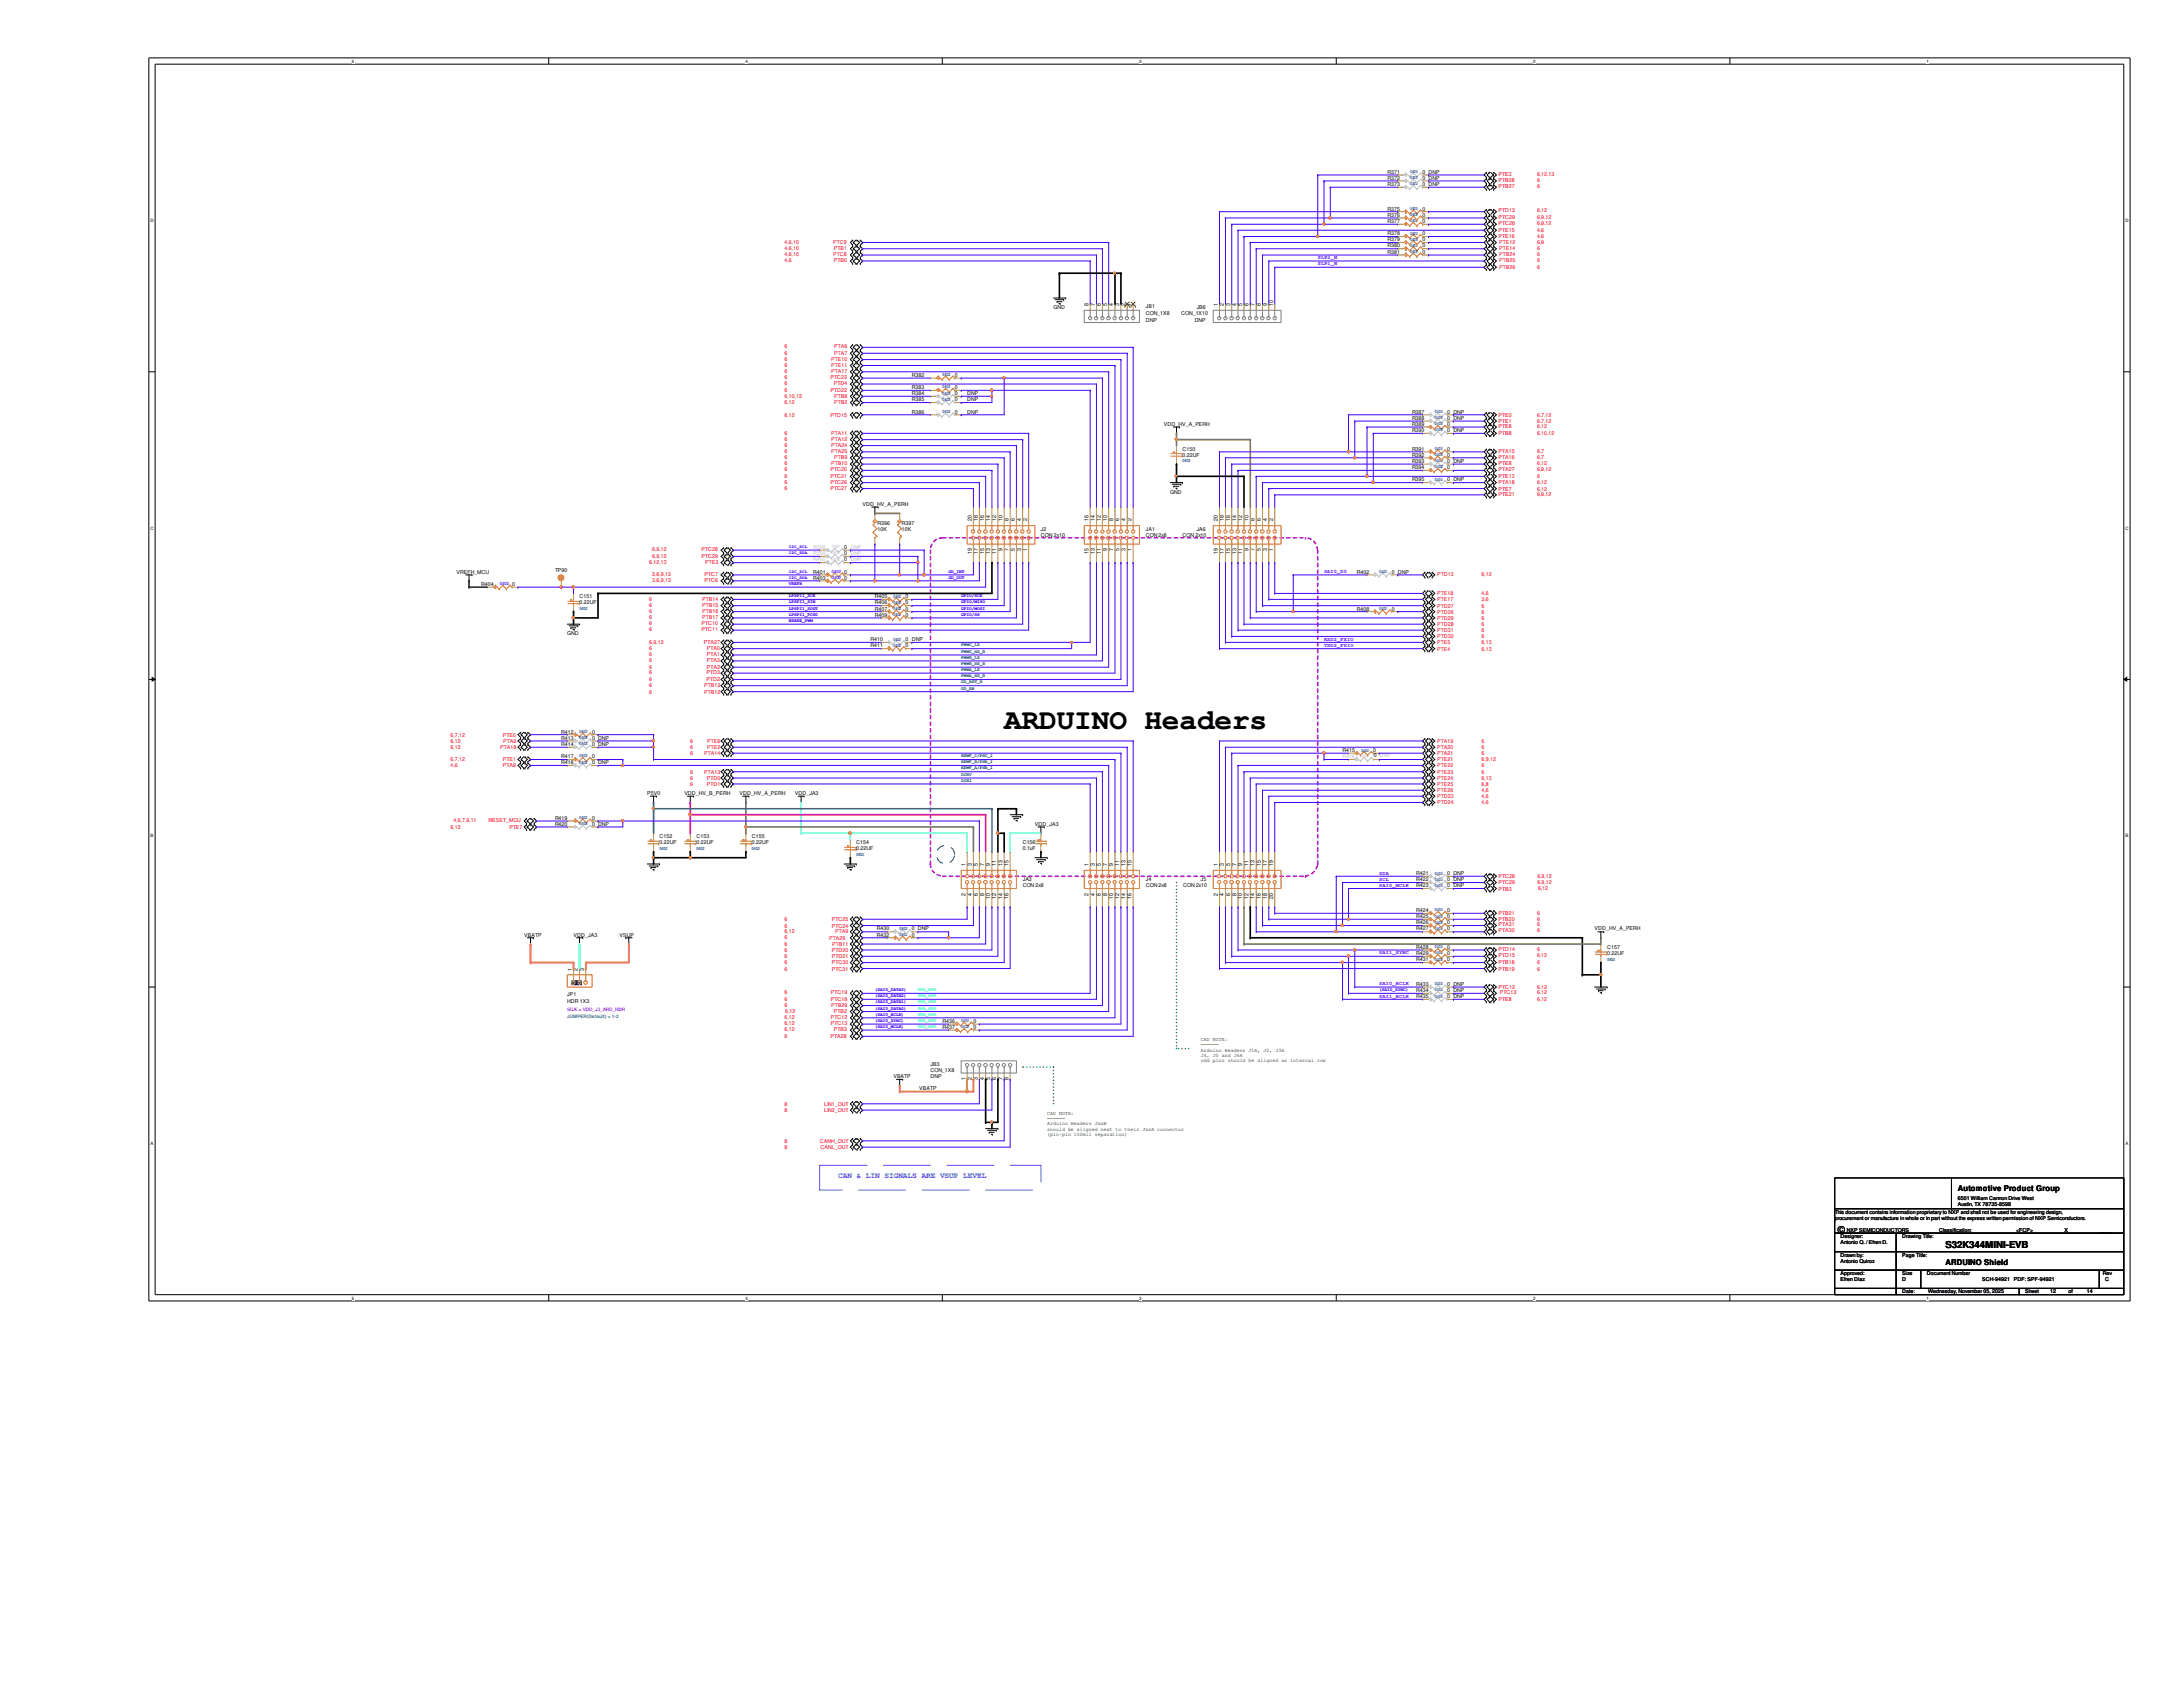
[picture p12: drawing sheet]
<svg xmlns="http://www.w3.org/2000/svg" width="279mm" height="216mm" viewBox="0 0 279 216" stroke-linecap="round" stroke-linejoin="round" font-family="sans-serif">
<defs><g id="words">
<text font-size="3.8" x="128.5" y="93.3">ARDUINO Headers</text>
<g font-size="1.2">
<text x="235.2" y="157.8">©</text>
<text x="249" y="159.8">S32K344MINI-EVB</text>
</g>
<text font-size="1" fill="#0080ff" x="107.3" y="150.8">CAN &amp; LIN SIGNALS ARE VSUP LEVEL</text>
<g font-size="1">
<text x="250.6" y="152.5">Automotive Product Group</text>
<text x="249" y="161.9">ARDUINO Shield</text>
</g>
<g font-size=".7">
<text x="177.6" y="23.8">R373</text>
<text x="177.6" y="22.2">R371</text>
<text x="177.6" y="23">R372</text>
<text x="182.1" y="23.8">0 DNP</text>
<text x="182.1" y="22.2">0 DNP</text>
<text x="182.1" y="23">0 DNP</text>
<text x="177.6" y="28.5">R377</text>
<text x="177.6" y="27">R375</text>
<text x="177.6" y="27.7">R376</text>
<text x="182.1" y="28.5">0</text>
<text x="182.1" y="27">0</text>
<text x="182.1" y="27.7">0</text>
<text x="177.6" y="31.7">R380</text>
<text x="177.6" y="32.5">R381</text>
<text x="177.6" y="30.1">R378</text>
<text x="177.6" y="30.9">R379</text>
<text x="182.1" y="31.7">0</text>
<text x="182.1" y="32.5">0</text>
<text x="182.1" y="30.1">0</text>
<text x="182.1" y="30.9">0</text>
<text x="134.8" y="39.5">GND</text>
<text x="139.3" y="39.2" transform="rotate(-90 139.3 39.2)">8</text>
<text x="140.1" y="39.2" transform="rotate(-90 140.1 39.2)">7</text>
<text x="140.9" y="39.2" transform="rotate(-90 140.9 39.2)">6</text>
<text x="141.7" y="39.2" transform="rotate(-90 141.7 39.2)">5</text>
<text x="142.5" y="39.2" transform="rotate(-90 142.5 39.2)">4</text>
<text x="143.3" y="39.2" transform="rotate(-90 143.3 39.2)">3</text>
<text x="144.1" y="39.2" transform="rotate(-90 144.1 39.2)">2</text>
<text x="144.8" y="39.2" transform="rotate(-90 144.8 39.2)">1</text>
<text x="146.6" y="39.4">JB1</text>
<text x="146.6" y="40.3">CON_1X8</text>
<text x="146.6" y="41.1">DNP</text>
<text x="151.2" y="40.3">CON_1X10</text>
<text x="152.9" y="41.1">DNP</text>
<text x="153.2" y="39.5">JB6</text>
<text x="155.9" y="39.2" transform="rotate(-90 155.9 39.2)">1</text>
<text x="156.6" y="39.2" transform="rotate(-90 156.6 39.2)">2</text>
<text x="157.4" y="39.2" transform="rotate(-90 157.4 39.2)">3</text>
<text x="158.2" y="39.2" transform="rotate(-90 158.2 39.2)">4</text>
<text x="159" y="39.2" transform="rotate(-90 159 39.2)">5</text>
<text x="159.8" y="39.2" transform="rotate(-90 159.8 39.2)">6</text>
<text x="160.6" y="39.2" transform="rotate(-90 160.6 39.2)">7</text>
<text x="161.4" y="39.2" transform="rotate(-90 161.4 39.2)">8</text>
<text x="162.2" y="39.2" transform="rotate(-90 162.2 39.2)">9</text>
<text x="162.9" y="39.2" transform="rotate(-90 162.9 39.2)">10</text>
<text x="116.7" y="53">R386</text>
<text x="116.7" y="49.8">R383</text>
<text x="116.7" y="50.6">R384</text>
<text x="116.7" y="51.3">R385</text>
<text x="116.7" y="48.2">R382</text>
<text x="122.2" y="53">0</text>
<text x="122.2" y="49.8">0</text>
<text x="122.2" y="50.6">0</text>
<text x="122.2" y="51.3">0</text>
<text x="122.2" y="48.2">0</text>
<text x="123.8" y="53">DNP</text>
<text x="123.8" y="50.6">DNP</text>
<text x="123.8" y="51.3">DNP</text>
<text x="180.7" y="53">R387</text>
<text x="180.7" y="53.7">R388</text>
<text x="185.2" y="53">0 DNP</text>
<text x="185.2" y="53.7">0 DNP</text>
<text x="149" y="54.5">VDD_HV_A_PERH</text>
<text x="151.3" y="57.7">C150</text>
<text x="151.3" y="58.5">0.22UF</text>
<text x="180.7" y="59.2">R393</text>
<text x="180.7" y="57.7">R391</text>
<text x="180.7" y="54.5">R389</text>
<text x="180.7" y="55.3">R390</text>
<text x="180.7" y="58.5">R392</text>
<text x="185.2" y="59.2">0 DNP</text>
<text x="185.2" y="57.7">0</text>
<text x="185.2" y="54.5">0</text>
<text x="185.2" y="55.3">0 DNP</text>
<text x="185.2" y="58.5">0</text>
<text x="110.4" y="64.8">VDD_HV_A_PERH</text>
<text x="149.8" y="63.2">GND</text>
<text x="180.7" y="61.6">R395</text>
<text x="180.7" y="60">R394</text>
<text x="185.2" y="61.6">0 DNP</text>
<text x="185.2" y="60">0</text>
<text x="108" y="71">0 DNP</text>
<text x="108" y="71.8">0 DNP</text>
<text x="108" y="70.3">0 DNP</text>
<text x="112.3" y="67.2">R396</text>
<text x="112.3" y="68">10K</text>
<text x="115.4" y="67.2">R397</text>
<text x="115.4" y="68">10K</text>
<text x="124.4" y="71" transform="rotate(-90 124.4 71)">19</text>
<text x="124.4" y="66.7" transform="rotate(-90 124.4 66.7)">20</text>
<text x="125.1" y="71" transform="rotate(-90 125.1 71)">17</text>
<text x="125.1" y="66.7" transform="rotate(-90 125.1 66.7)">18</text>
<text x="125.9" y="71" transform="rotate(-90 125.9 71)">15</text>
<text x="125.9" y="66.7" transform="rotate(-90 125.9 66.7)">16</text>
<text x="126.7" y="71" transform="rotate(-90 126.7 71)">13</text>
<text x="126.7" y="66.7" transform="rotate(-90 126.7 66.7)">14</text>
<text x="127.5" y="71" transform="rotate(-90 127.5 71)">11</text>
<text x="127.5" y="66.7" transform="rotate(-90 127.5 66.7)">12</text>
<text x="128.3" y="70.6" transform="rotate(-90 128.3 70.6)">9</text>
<text x="128.3" y="66.7" transform="rotate(-90 128.3 66.7)">10</text>
<text x="129.1" y="70.6" transform="rotate(-90 129.1 70.6)">7</text>
<text x="129.1" y="66.7" transform="rotate(-90 129.1 66.7)">8</text>
<text x="129.9" y="70.6" transform="rotate(-90 129.9 70.6)">5</text>
<text x="129.9" y="66.7" transform="rotate(-90 129.9 66.7)">6</text>
<text x="130.7" y="70.6" transform="rotate(-90 130.7 70.6)">3</text>
<text x="130.7" y="66.7" transform="rotate(-90 130.7 66.7)">4</text>
<text x="131.4" y="70.6" transform="rotate(-90 131.4 70.6)">1</text>
<text x="131.4" y="66.7" transform="rotate(-90 131.4 66.7)">2</text>
<text x="133.2" y="67.9">J2</text>
<text x="133.2" y="68.7">CON 2x10</text>
<text x="139.3" y="71" transform="rotate(-90 139.3 71)">15</text>
<text x="139.3" y="66.7" transform="rotate(-90 139.3 66.7)">16</text>
<text x="140.1" y="71" transform="rotate(-90 140.1 71)">13</text>
<text x="140.1" y="66.7" transform="rotate(-90 140.1 66.7)">14</text>
<text x="140.9" y="71" transform="rotate(-90 140.9 71)">11</text>
<text x="140.9" y="66.7" transform="rotate(-90 140.9 66.7)">12</text>
<text x="141.7" y="70.6" transform="rotate(-90 141.7 70.6)">9</text>
<text x="141.7" y="66.7" transform="rotate(-90 141.7 66.7)">10</text>
<text x="142.5" y="70.6" transform="rotate(-90 142.5 70.6)">7</text>
<text x="142.5" y="66.7" transform="rotate(-90 142.5 66.7)">8</text>
<text x="143.3" y="70.6" transform="rotate(-90 143.3 70.6)">5</text>
<text x="143.3" y="66.7" transform="rotate(-90 143.3 66.7)">6</text>
<text x="144.1" y="70.6" transform="rotate(-90 144.1 70.6)">3</text>
<text x="144.1" y="66.7" transform="rotate(-90 144.1 66.7)">4</text>
<text x="144.8" y="70.6" transform="rotate(-90 144.8 70.6)">1</text>
<text x="144.8" y="66.7" transform="rotate(-90 144.8 66.7)">2</text>
<text x="146.6" y="67.9">JA1</text>
<text x="146.6" y="68.7">CON 2x8</text>
<text x="151.3" y="68.7">CON 2x10</text>
<text x="153.2" y="67.9">JA6</text>
<text x="155.9" y="71" transform="rotate(-90 155.9 71)">19</text>
<text x="155.9" y="66.7" transform="rotate(-90 155.9 66.7)">20</text>
<text x="156.6" y="71" transform="rotate(-90 156.6 71)">17</text>
<text x="156.6" y="66.7" transform="rotate(-90 156.6 66.7)">18</text>
<text x="157.4" y="71" transform="rotate(-90 157.4 71)">15</text>
<text x="157.4" y="66.7" transform="rotate(-90 157.4 66.7)">16</text>
<text x="158.2" y="71" transform="rotate(-90 158.2 71)">13</text>
<text x="158.2" y="66.7" transform="rotate(-90 158.2 66.7)">14</text>
<text x="159" y="71" transform="rotate(-90 159 71)">11</text>
<text x="159" y="66.7" transform="rotate(-90 159 66.7)">12</text>
<text x="159.8" y="70.6" transform="rotate(-90 159.8 70.6)">9</text>
<text x="159.8" y="66.7" transform="rotate(-90 159.8 66.7)">10</text>
<text x="160.6" y="70.6" transform="rotate(-90 160.6 70.6)">7</text>
<text x="160.6" y="66.7" transform="rotate(-90 160.6 66.7)">8</text>
<text x="161.4" y="70.6" transform="rotate(-90 161.4 70.6)">5</text>
<text x="161.4" y="66.7" transform="rotate(-90 161.4 66.7)">6</text>
<text x="162.2" y="70.6" transform="rotate(-90 162.2 70.6)">3</text>
<text x="162.2" y="66.7" transform="rotate(-90 162.2 66.7)">4</text>
<text x="162.9" y="70.6" transform="rotate(-90 162.9 70.6)">1</text>
<text x="162.9" y="66.7" transform="rotate(-90 162.9 66.7)">2</text>
<text x="58.4" y="73.4">VREFH_MCU</text>
<text x="61.6" y="75">R404</text>
<text x="65.5" y="75">0</text>
<text x="71" y="73.2">TP90</text>
<text x="74.2" y="76.6">C151</text>
<text x="74.2" y="77.3">0.22UF</text>
<text x="104.1" y="73.4">R401</text>
<text x="104.1" y="74.2">R403</text>
<text x="108" y="73.4">0</text>
<text x="108" y="74.2">0</text>
<text x="112" y="76.6">R405</text>
<text x="112" y="77.3">R406</text>
<text x="115.9" y="76.6">0</text>
<text x="115.9" y="77.3">0</text>
<text x="173.7" y="73.4">R402</text>
<text x="178.1" y="73.4">0 DNP</text>
<text x="72.6" y="81.3">GND</text>
<text x="111.4" y="82.1">R410</text>
<text x="111.4" y="82.8">R411</text>
<text x="112" y="78.9">R409</text>
<text x="112" y="78.1">R407</text>
<text x="115.9" y="78.9">0</text>
<text x="115.9" y="78.1">0</text>
<text x="115.9" y="82.1">0 DNP</text>
<text x="115.9" y="82.8">0</text>
<text x="173.7" y="78.1">R408</text>
<text x="178.1" y="78.1">0</text>
<text x="71.8" y="93.9">R412</text>
<text x="71.8" y="94.7">R413</text>
<text x="71.8" y="95.5">R414</text>
<text x="75.8" y="93.9">0</text>
<text x="75.8" y="94.7">0 DNP</text>
<text x="75.8" y="95.5">0 DNP</text>
<text x="71.8" y="97">R417</text>
<text x="71.8" y="97.8">R418</text>
<text x="75.8" y="97">0</text>
<text x="75.8" y="97.8">0 DNP</text>
<text x="82.8" y="101.8">P5V0</text>
<text x="87.6" y="101.8">VDD_HV_B_PERH</text>
<text x="94.7" y="101.8">VDD_HV_A_PERH</text>
<text x="101.7" y="101.8">VDD_JA3</text>
<text x="171.8" y="96.3">R415</text>
<text x="175.8" y="96.3">0</text>
<text x="175.9" y="96.9">0 DNP</text>
<text x="71" y="104.9">R419</text>
<text x="71" y="105.7">R420</text>
<text x="75.8" y="104.9">0</text>
<text x="75.8" y="105.7">0 DNP</text>
<text x="84.4" y="107.3">C152</text>
<text x="89.2" y="107.3">C153</text>
<text x="96.2" y="107.3">C155</text>
<text x="132.5" y="105.7">VDD_JA3</text>
<text x="84.4" y="108.1">0.22UF</text>
<text x="89.2" y="108.1">0.22UF</text>
<text x="96.2" y="108.1">0.22UF</text>
<text x="109.6" y="108.1">C154</text>
<text x="109.6" y="108.8">0.22UF</text>
<text x="123.6" y="110.8" transform="rotate(-90 123.6 110.8)">1</text>
<text x="124.4" y="110.8" transform="rotate(-90 124.4 110.8)">3</text>
<text x="125.1" y="110.8" transform="rotate(-90 125.1 110.8)">5</text>
<text x="125.9" y="110.8" transform="rotate(-90 125.9 110.8)">7</text>
<text x="126.7" y="110.8" transform="rotate(-90 126.7 110.8)">9</text>
<text x="127.5" y="110.8" transform="rotate(-90 127.5 110.8)">11</text>
<text x="128.3" y="110.8" transform="rotate(-90 128.3 110.8)">13</text>
<text x="129.1" y="110.8" transform="rotate(-90 129.1 110.8)">15</text>
<text x="130.9" y="112.8">JA3</text>
<text x="130.9" y="113.6">CON 2x8</text>
<text x="130.9" y="108.1">C156</text>
<text x="130.9" y="108.8">0.1uF</text>
<text x="139.3" y="110.8" transform="rotate(-90 139.3 110.8)">1</text>
<text x="140.1" y="110.8" transform="rotate(-90 140.1 110.8)">3</text>
<text x="140.9" y="110.8" transform="rotate(-90 140.9 110.8)">5</text>
<text x="141.7" y="110.8" transform="rotate(-90 141.7 110.8)">7</text>
<text x="142.5" y="110.8" transform="rotate(-90 142.5 110.8)">9</text>
<text x="143.3" y="110.8" transform="rotate(-90 143.3 110.8)">11</text>
<text x="144.1" y="110.8" transform="rotate(-90 144.1 110.8)">13</text>
<text x="144.8" y="110.8" transform="rotate(-90 144.8 110.8)">15</text>
<text x="146.6" y="112.8">J4</text>
<text x="146.6" y="113.6">CON 2x8</text>
<text x="151.4" y="113.6">CON 2x10</text>
<text x="153.7" y="112.8">J5</text>
<text x="155.9" y="110.8" transform="rotate(-90 155.9 110.8)">1</text>
<text x="156.6" y="110.8" transform="rotate(-90 156.6 110.8)">3</text>
<text x="157.4" y="110.8" transform="rotate(-90 157.4 110.8)">5</text>
<text x="158.2" y="110.8" transform="rotate(-90 158.2 110.8)">7</text>
<text x="159" y="110.8" transform="rotate(-90 159 110.8)">9</text>
<text x="159.8" y="110.8" transform="rotate(-90 159.8 110.8)">11</text>
<text x="160.6" y="110.8" transform="rotate(-90 160.6 110.8)">13</text>
<text x="161.4" y="110.8" transform="rotate(-90 161.4 110.8)">15</text>
<text x="162.2" y="110.8" transform="rotate(-90 162.2 110.8)">17</text>
<text x="162.9" y="110.8" transform="rotate(-90 162.9 110.8)">19</text>
<text x="181.3" y="112.8">R422</text>
<text x="181.3" y="113.6">R423</text>
<text x="181.3" y="112">R421</text>
<text x="185.2" y="112.8">0 DNP</text>
<text x="185.2" y="113.6">0 DNP</text>
<text x="185.2" y="112">0 DNP</text>
<text x="67.1" y="119.9">VBATP</text>
<text x="73.4" y="119.9">VDD_JA3</text>
<text x="79.3" y="119.9">VSUP</text>
<text x="112.2" y="119.9">R432</text>
<text x="112.2" y="119.1">R430</text>
<text x="116.7" y="119.9">0</text>
<text x="116.7" y="119.1">0 DNP</text>
<text x="123.6" y="114.6" transform="rotate(-90 123.6 114.6)">2</text>
<text x="124.4" y="114.6" transform="rotate(-90 124.4 114.6)">4</text>
<text x="125.1" y="114.6" transform="rotate(-90 125.1 114.6)">6</text>
<text x="125.9" y="114.6" transform="rotate(-90 125.9 114.6)">8</text>
<text x="126.7" y="115" transform="rotate(-90 126.7 115)">10</text>
<text x="127.5" y="115" transform="rotate(-90 127.5 115)">12</text>
<text x="128.3" y="115" transform="rotate(-90 128.3 115)">14</text>
<text x="129.1" y="115" transform="rotate(-90 129.1 115)">16</text>
<text x="139.3" y="114.6" transform="rotate(-90 139.3 114.6)">2</text>
<text x="140.1" y="114.6" transform="rotate(-90 140.1 114.6)">4</text>
<text x="140.9" y="114.6" transform="rotate(-90 140.9 114.6)">6</text>
<text x="141.7" y="114.6" transform="rotate(-90 141.7 114.6)">8</text>
<text x="142.5" y="115" transform="rotate(-90 142.5 115)">10</text>
<text x="143.3" y="115" transform="rotate(-90 143.3 115)">12</text>
<text x="144.1" y="115" transform="rotate(-90 144.1 115)">14</text>
<text x="144.8" y="115" transform="rotate(-90 144.8 115)">16</text>
<text x="155.9" y="114.6" transform="rotate(-90 155.9 114.6)">2</text>
<text x="156.6" y="114.6" transform="rotate(-90 156.6 114.6)">4</text>
<text x="157.4" y="114.6" transform="rotate(-90 157.4 114.6)">6</text>
<text x="158.2" y="114.6" transform="rotate(-90 158.2 114.6)">8</text>
<text x="159" y="115" transform="rotate(-90 159 115)">10</text>
<text x="159.8" y="115" transform="rotate(-90 159.8 115)">12</text>
<text x="160.6" y="115" transform="rotate(-90 160.6 115)">14</text>
<text x="161.4" y="115" transform="rotate(-90 161.4 115)">16</text>
<text x="162.2" y="115" transform="rotate(-90 162.2 115)">18</text>
<text x="162.9" y="115" transform="rotate(-90 162.9 115)">20</text>
<text x="181.3" y="119.1">R427</text>
<text x="181.3" y="116.7">R424</text>
<text x="181.3" y="117.5">R425</text>
<text x="181.3" y="118.3">R426</text>
<text x="185.2" y="119.1">0</text>
<text x="185.2" y="116.7">0</text>
<text x="185.2" y="117.5">0</text>
<text x="185.2" y="118.3">0</text>
<text x="204.1" y="119.1">VDD_HV_A_PERH</text>
<text x="73.2" y="124.2" transform="rotate(-90 73.2 124.2)">1</text>
<text x="74" y="124.2" transform="rotate(-90 74 124.2)">2</text>
<text x="74.8" y="124.2" transform="rotate(-90 74.8 124.2)">3</text>
<text x="181.3" y="122.2">R429</text>
<text x="181.3" y="123">R431</text>
<text x="181.3" y="121.5">R428</text>
<text x="185.2" y="122.2">0</text>
<text x="185.2" y="123">0</text>
<text x="185.2" y="121.5">0</text>
<text x="205.7" y="121.5">C157</text>
<text x="205.7" y="122.2">0.22UF</text>
<text x="72.6" y="127.4">JP1</text>
<text x="72.6" y="128.4">HDR 1X3</text>
<text x="120.6" y="130.9">R436</text>
<text x="120.6" y="131.7">R437</text>
<text x="124.6" y="130.9">0</text>
<text x="124.6" y="131.7">0</text>
<text x="181.3" y="127">R434</text>
<text x="181.3" y="127.8">R435</text>
<text x="181.3" y="126.2">R433</text>
<text x="185.2" y="127">0 DNP</text>
<text x="185.2" y="127.8">0 DNP</text>
<text x="185.2" y="126.2">0 DNP</text>
<text x="114.3" y="138">VBATP</text>
<text x="119.1" y="136.4">JB3</text>
<text x="119.1" y="137.2">CON_1X8</text>
<text x="119.1" y="138">DNP</text>
<text x="117.6" y="139.5">VBATP</text>
<text x="123.6" y="138.3" transform="rotate(-90 123.6 138.3)">1</text>
<text x="124.4" y="138.3" transform="rotate(-90 124.4 138.3)">2</text>
<text x="125.1" y="138.3" transform="rotate(-90 125.1 138.3)">3</text>
<text x="125.9" y="138.3" transform="rotate(-90 125.9 138.3)">4</text>
<text x="126.7" y="138.3" transform="rotate(-90 126.7 138.3)">5</text>
<text x="127.5" y="138.3" transform="rotate(-90 127.5 138.3)">6</text>
<text x="128.3" y="138.3" transform="rotate(-90 128.3 138.3)">7</text>
<text x="129.1" y="138.3" transform="rotate(-90 129.1 138.3)">8</text>
<text x="234.8" y="155.3">This document contains information proprietary to NXP and shall not be used for engineering design,</text>
<text x="250.6" y="153.6">6501 William Cannon Drive West</text>
<text x="250.6" y="154.3">Austin, TX 78735-8598</text>
<text x="234.8" y="156.1">procurement or manufacture in whole or in part without the express written permission of NXP Semiconductors.</text>
<text x="235.6" y="158.5">Designer:</text>
<text x="235.6" y="160.8">Drawn by:</text>
<text x="235.6" y="159.3">Antonio Q. / Efren D.</text>
<text x="235.6" y="161.6">Antonio Quiroz</text>
<text x="236.4" y="157.6">NXP SEMICONDUCTORS</text>
<text x="243.5" y="160.8">Page Title:</text>
<text x="243.5" y="158.5">Drawing Title:</text>
<text x="248.2" y="157.6">Classification:</text>
<text x="258.1" y="157.6">&lt;FCP&gt;</text>
<text x="264.2" y="157.6">X</text>
<text x="268.7" y="157.6">____</text>
<text x="235.6" y="163.2">Approved:</text>
<text x="235.6" y="164">Efren Diaz</text>
<text x="243.5" y="163.2">Size</text>
<text x="243.5" y="165.5">Date:</text>
<text x="243.5" y="164">D</text>
<text x="246.6" y="163.2">Document Number</text>
<text x="246.8" y="165.5">Wednesday, November 05, 2025</text>
<text x="253.7" y="164">SCH-94921</text>
<text x="257.8" y="164">PDF: SPF-94921</text>
<text x="259.2" y="165.5">Sheet</text>
<text x="262.4" y="165.5">12</text>
<text x="264.8" y="165.5">of</text>
<text x="267.1" y="165.5">14</text>
<text x="269.2" y="163.2">Rev</text>
<text x="269.5" y="164">C</text>
</g>
<g font-size=".7" fill="#f00">
<text x="191.8" y="22.6">PTE3</text>
<text x="191.8" y="23.2">PTB28</text>
<text x="196.7" y="22.6">6,12,13</text>
<text x="196.7" y="23.2">6</text>
<text x="191.8" y="24">PTB27</text>
<text x="191.8" y="27.2">PTD13</text>
<text x="191.8" y="28.1">PTC29</text>
<text x="191.8" y="28.8">PTC28</text>
<text x="191.8" y="29.6">PTE15</text>
<text x="196.7" y="24">6</text>
<text x="196.7" y="27.2">6,12</text>
<text x="196.7" y="28.1">6,9,12</text>
<text x="196.7" y="28.8">6,9,12</text>
<text x="196.7" y="29.6">4,6</text>
<text x="100.4" y="31.2">4,6,10</text>
<text x="100.4" y="32.8">4,6,10</text>
<text x="100.4" y="32">4,6,10</text>
<text x="100.4" y="33.6">4,6</text>
<text x="106.6" y="31.2">PTC9</text>
<text x="106.6" y="32.8">PTC8</text>
<text x="106.7" y="32">PTB1</text>
<text x="106.7" y="33.6">PTB0</text>
<text x="191.8" y="30.4">PTE16</text>
<text x="191.9" y="31.2">PTE12</text>
<text x="191.9" y="32">PTE14</text>
<text x="191.9" y="32.8">PTB24</text>
<text x="191.9" y="33.6">PTB25</text>
<text x="191.9" y="34.4">PTB26</text>
<text x="196.7" y="31.2">6,9</text>
<text x="196.7" y="32">6</text>
<text x="196.7" y="32.8">6</text>
<text x="196.7" y="33.6">6</text>
<text x="196.7" y="34.4">6</text>
<text x="196.7" y="30.4">4,6</text>
<text x="100.4" y="46.2">6</text>
<text x="100.4" y="46.9">6</text>
<text x="100.4" y="47.8">6</text>
<text x="100.4" y="44.6">6</text>
<text x="100.4" y="45.4">6</text>
<text x="106.4" y="46.2">PTE10</text>
<text x="106.4" y="46.9">PTE11</text>
<text x="106.4" y="47.8">PTA17</text>
<text x="106.8" y="44.6">PTA6</text>
<text x="106.8" y="45.4">PTA7</text>
<text x="100.4" y="49.3">6</text>
<text x="100.4" y="48.5">6</text>
<text x="100.4" y="50.1">6</text>
<text x="100.4" y="53.3">6,12</text>
<text x="100.4" y="50.9">6,10,12</text>
<text x="100.4" y="51.7">6,12</text>
<text x="106.3" y="48.5">PTC23</text>
<text x="106.3" y="50.1">PTD22</text>
<text x="106.3" y="53.3">PTD15</text>
<text x="106.7" y="49.3">PTD4</text>
<text x="106.8" y="50.9">PTB8</text>
<text x="106.8" y="51.7">PTB2</text>
<text x="191.8" y="53.3">PTE0</text>
<text x="196.7" y="53.3">6,7,12</text>
<text x="100.4" y="55.6">6</text>
<text x="100.4" y="56.4">6</text>
<text x="100.4" y="57.2">6</text>
<text x="100.4" y="58">6</text>
<text x="100.4" y="59.6">6</text>
<text x="100.4" y="58.8">6</text>
<text x="106.4" y="55.6">PTA11</text>
<text x="106.4" y="56.4">PTA12</text>
<text x="106.4" y="57.2">PTA24</text>
<text x="106.4" y="58">PTA25</text>
<text x="106.4" y="59.6">PTB10</text>
<text x="106.8" y="58.8">PTB9</text>
<text x="191.8" y="54.1">PTE1</text>
<text x="191.8" y="54.7">PTE8</text>
<text x="191.8" y="55.6">PTB8</text>
<text x="191.8" y="58">PTA15</text>
<text x="191.8" y="58.8">PTA16</text>
<text x="191.8" y="59.5">PTE8</text>
<text x="196.7" y="54.1">6,7,12</text>
<text x="196.7" y="54.7">6,12</text>
<text x="196.7" y="55.6">6,10,12</text>
<text x="196.7" y="58">6,7</text>
<text x="196.7" y="58.8">6,7</text>
<text x="196.7" y="59.5">6,12</text>
<text x="100.4" y="60.3">6</text>
<text x="100.4" y="61.1">6</text>
<text x="100.4" y="61.9">6</text>
<text x="100.4" y="62.7">6</text>
<text x="106.3" y="60.3">PTC20</text>
<text x="106.3" y="61.1">PTC21</text>
<text x="106.3" y="61.9">PTC26</text>
<text x="106.3" y="62.7">PTC27</text>
<text x="191.8" y="60.3">PTA27</text>
<text x="191.8" y="61.1">PTE13</text>
<text x="191.8" y="61.9">PTA18</text>
<text x="191.8" y="62.8">PTE7</text>
<text x="191.8" y="63.5">PTE21</text>
<text x="196.7" y="60.3">6,9,12</text>
<text x="196.7" y="61.1">6</text>
<text x="196.7" y="61.9">6,12</text>
<text x="196.7" y="62.8">6,12</text>
<text x="196.7" y="63.5">6,9,12</text>
<text x="83.5" y="70.6">6,9,12</text>
<text x="83.5" y="71.4">6,9,12</text>
<text x="89.8" y="70.6">PTC28</text>
<text x="89.8" y="71.4">PTC29</text>
<text x="83.1" y="76.9">6</text>
<text x="83.1" y="77.7">6</text>
<text x="83.1" y="72.1">6,12,13</text>
<text x="83.5" y="73.7">3,6,9,13</text>
<text x="83.5" y="74.5">3,6,9,13</text>
<text x="89.9" y="76.9">PTB14</text>
<text x="89.9" y="77.7">PTB15</text>
<text x="90.2" y="73.7">PTC7</text>
<text x="90.2" y="74.5">PTC6</text>
<text x="90.3" y="72.1">PTE3</text>
<text x="183.9" y="73.7">PTD13</text>
<text x="183.9" y="76.2">PTE18</text>
<text x="183.9" y="77">PTE17</text>
<text x="183.9" y="77.8">PTD27</text>
<text x="189.6" y="73.7">6,12</text>
<text x="189.6" y="76.2">4,6</text>
<text x="189.6" y="77">3,6</text>
<text x="189.6" y="77.8">6</text>
<text x="83.1" y="78.4">6</text>
<text x="83.1" y="79.2">6</text>
<text x="83.1" y="82.4">6,9,12</text>
<text x="83.1" y="80">6</text>
<text x="83.1" y="80.8">6</text>
<text x="83.1" y="83.2">6</text>
<text x="83.1" y="83.9">6</text>
<text x="89.8" y="80">PTC10</text>
<text x="89.8" y="80.8">PTC11</text>
<text x="89.9" y="78.4">PTB16</text>
<text x="89.9" y="79.2">PTB17</text>
<text x="90.1" y="82.4">PTA27</text>
<text x="90.5" y="83.2">PTA0</text>
<text x="90.5" y="83.9">PTA1</text>
<text x="183.9" y="78.5">PTD26</text>
<text x="183.9" y="79.3">PTD29</text>
<text x="183.9" y="80.1">PTD28</text>
<text x="183.9" y="80.9">PTD31</text>
<text x="183.9" y="81.7">PTD30</text>
<text x="183.9" y="82.5">PTE5</text>
<text x="183.9" y="83.3">PTE4</text>
<text x="189.6" y="78.5">6</text>
<text x="189.6" y="79.3">6</text>
<text x="189.6" y="80.1">6</text>
<text x="189.6" y="80.9">6</text>
<text x="189.6" y="81.7">6</text>
<text x="189.6" y="82.5">6,13</text>
<text x="189.6" y="83.3">6,13</text>
<text x="83.1" y="87.9">6</text>
<text x="83.1" y="88.8">6</text>
<text x="83.1" y="86.3">6</text>
<text x="83.1" y="87.1">6</text>
<text x="83.1" y="84.8">6</text>
<text x="83.1" y="85.6">6</text>
<text x="90.1" y="87.9">PTB13</text>
<text x="90.1" y="88.8">PTB12</text>
<text x="90.4" y="86.3">PTD3</text>
<text x="90.4" y="87.1">PTD2</text>
<text x="90.5" y="84.8">PTA3</text>
<text x="90.5" y="85.6">PTA2</text>
<text x="57.7" y="94.3">6,7,12</text>
<text x="57.7" y="95.1">6,12</text>
<text x="57.7" y="95.8">6,12</text>
<text x="64" y="95.8">PTA18</text>
<text x="64.3" y="94.3">PTE0</text>
<text x="64.4" y="95.1">PTA9</text>
<text x="88.3" y="95.1">6</text>
<text x="88.3" y="95.8">6</text>
<text x="90.5" y="95.1">PTE6</text>
<text x="90.5" y="95.8">PTE2</text>
<text x="183.9" y="95.1">PTA19</text>
<text x="183.9" y="95.8">PTA20</text>
<text x="189.6" y="95.1">6</text>
<text x="189.6" y="95.8">6</text>
<text x="57.7" y="97.5">6,7,12</text>
<text x="57.7" y="98.2">4,6</text>
<text x="64.3" y="97.5">PTE1</text>
<text x="64.3" y="98.2">PTA8</text>
<text x="88.3" y="96.6">6</text>
<text x="88.3" y="99">6</text>
<text x="88.3" y="99.8">6</text>
<text x="88.3" y="100.6">6</text>
<text x="90.1" y="96.6">PTA14</text>
<text x="90.1" y="99">PTA13</text>
<text x="90.5" y="99.8">PTD0</text>
<text x="90.5" y="100.6">PTD1</text>
<text x="183.9" y="96.6">PTA21</text>
<text x="183.9" y="97.5">PTE21</text>
<text x="183.9" y="98.2">PTE22</text>
<text x="183.9" y="99">PTE23</text>
<text x="183.9" y="99.8">PTE24</text>
<text x="183.9" y="100.6">PTE25</text>
<text x="183.9" y="101.4">PTE26</text>
<text x="189.6" y="96.6">6</text>
<text x="189.6" y="97.5">6,9,12</text>
<text x="189.6" y="98.2">6</text>
<text x="189.6" y="99">6</text>
<text x="189.6" y="99.8">6,13</text>
<text x="189.6" y="100.6">6,8</text>
<text x="189.6" y="101.4">4,6</text>
<text x="57.7" y="106.1">6,12</text>
<text x="58" y="105.2">4,6,7,9,11</text>
<text x="62.5" y="105.2">RESET_MCU</text>
<text x="65.2" y="106.1">PTE7</text>
<text x="183.9" y="102.1">PTD23</text>
<text x="183.9" y="103">PTD24</text>
<text x="189.6" y="102.1">4,6</text>
<text x="189.6" y="103">4,6</text>
<text x="191.8" y="112.3">PTC28</text>
<text x="191.8" y="113.1">PTC29</text>
<text x="196.8" y="112.3">6,9,12</text>
<text x="196.8" y="113.1">6,9,12</text>
<text x="196.9" y="114">6,12</text>
<text x="100.4" y="117.9">6</text>
<text x="100.4" y="118.7">6</text>
<text x="100.4" y="119.5">6,12</text>
<text x="106.5" y="117.9">PTC25</text>
<text x="106.5" y="118.7">PTC24</text>
<text x="106.9" y="119.5">PTA9</text>
<text x="191.8" y="114">PTB3</text>
<text x="191.8" y="117.1">PTB21</text>
<text x="191.8" y="117.8">PTB20</text>
<text x="191.8" y="118.5">PTA31</text>
<text x="191.8" y="119.3">PTA30</text>
<text x="196.7" y="117.1">6</text>
<text x="196.7" y="117.8">6</text>
<text x="196.7" y="118.5">6</text>
<text x="196.7" y="119.3">6</text>
<text x="100.4" y="121.8">6</text>
<text x="100.4" y="122.6">6</text>
<text x="100.4" y="123.4">6</text>
<text x="100.4" y="124.2">6</text>
<text x="100.4" y="120.2">6</text>
<text x="100.4" y="121.1">6</text>
<text x="106.1" y="120.3">PTA29</text>
<text x="106.5" y="121.8">PTD20</text>
<text x="106.5" y="122.6">PTD21</text>
<text x="106.5" y="123.4">PTC30</text>
<text x="106.5" y="124.2">PTC31</text>
<text x="106.5" y="121.1">PTB11</text>
<text x="191.8" y="121.7">PTD14</text>
<text x="191.8" y="122.5">PTD15</text>
<text x="191.8" y="123.4">PTB18</text>
<text x="191.8" y="124.2">PTB19</text>
<text x="196.7" y="121.7">6</text>
<text x="196.7" y="122.5">6,12</text>
<text x="196.7" y="123.4">6</text>
<text x="196.7" y="124.2">6</text>
<text x="100.4" y="128.9">6</text>
<text x="100.4" y="132">6,12</text>
<text x="100.4" y="127.3">6</text>
<text x="100.4" y="128.1">6</text>
<text x="100.4" y="130.4">6,12</text>
<text x="100.4" y="131.2">6,12</text>
<text x="100.5" y="129.6">6,12</text>
<text x="106.3" y="127.3">PTC19</text>
<text x="106.3" y="128.1">PTC18</text>
<text x="106.3" y="130.4">PTC12</text>
<text x="106.3" y="131.2">PTC13</text>
<text x="106.4" y="128.9">PTB29</text>
<text x="106.7" y="129.6">PTB2</text>
<text x="106.7" y="132">PTB3</text>
<text x="191.8" y="126.6">PTC12</text>
<text x="191.8" y="128.1">PTE8</text>
<text x="192" y="127.3">PTC13</text>
<text x="196.7" y="127.3">6,12</text>
<text x="196.7" y="126.6">6,12</text>
<text x="196.7" y="128.1">6,12</text>
<text x="100.4" y="132.8">6</text>
<text x="106.3" y="132.8">PTA28</text>
<text x="100.4" y="141.5">8</text>
<text x="100.4" y="142.3">8</text>
<text x="105.5" y="141.5">LIN1_OUT</text>
<text x="105.5" y="142.3">LIN2_OUT</text>
<text x="100.4" y="146.3">8</text>
<text x="100.4" y="147">8</text>
<text x="104.9" y="146.3">CANH_OUT</text>
<text x="105" y="147">CANL_OUT</text>
</g>
<g font-size=".7" fill="#8000ff">
<text x="168.7" y="33.2">SLP2_N</text>
<text x="168.7" y="34">SLP1_N</text>
<text x="169.5" y="73.3">SAI0_D0</text>
<text x="169.5" y="82">RXD2_FXIO</text>
<text x="169.5" y="82.8">TXD2_FXIO</text>
<text x="176.5" y="112.7">SCL</text>
<text x="176.5" y="113.5">SAI0_MCLK</text>
<text x="176.5" y="111.9">SDA</text>
<text x="176.5" y="122.1">SAI1_SYNC</text>
<text x="176.5" y="127.7">SAI1_BCLK</text>
<text x="176.5" y="126.1">SAI0_BCLK</text>
</g>
<g font-size=".7" fill="#c0c0c0">
<text x="104.1" y="71">R399</text>
<text x="104.1" y="71.8">R400</text>
<text x="104.1" y="70.3">R398</text>
<text x="171.8" y="97">R416</text>
</g>
<g font-size=".7" fill="#008000">
<text x="153.7" y="133.2">CAD NOTE:</text>
<text x="153.7" y="133.9">======</text>
<text x="153.7" y="134.6">Arduino Headers J1A, J2, J3A</text>
<text x="153.7" y="135.3">J4, J5 and J6A</text>
<text x="153.7" y="135.9">odd pins should be aligned as internal row</text>
<text x="134" y="142.7">CAD NOTE:</text>
<text x="134" y="143.3">======</text>
<text x="134" y="144">Arduino Headers JxxB</text>
<text x="134" y="144.7">should be aligned next to their JxxA connector</text>
<text x="134" y="145.4">(pin-pin 100mil separation)</text>
</g>
<g font-size=".6">
<text x="45" y="8">5</text>
<text x="95.4" y="8">4</text>
<text x="145.8" y="8">3</text>
<text x="196.2" y="8">2</text>
<text x="246.6" y="8">1</text>
<text x="19.3" y="28.4">D</text>
<text x="272" y="28.4">D</text>
<text x="19.3" y="67.8">C</text>
<text x="272" y="67.8">C</text>
<text x="19.3" y="107.1">B</text>
<text x="272" y="107.1">B</text>
<text x="19.3" y="146.5">A</text>
<text x="272" y="146.5">A</text>
<text x="45" y="166.3">5</text>
<text x="95.4" y="166.3">4</text>
<text x="145.8" y="166.3">3</text>
<text x="196.2" y="166.3">2</text>
<text x="246.6" y="166.3">1</text>
</g>
<g font-size=".6" fill="#0000a0">
<text x="180.5" y="23.7">0402</text>
<text x="180.5" y="22.1">0402</text>
<text x="180.5" y="22.9">0402</text>
<text x="180.5" y="28.4">0402</text>
<text x="180.5" y="26.9">0402</text>
<text x="180.5" y="27.6">0402</text>
<text x="180.5" y="31.6">0402</text>
<text x="180.5" y="32.4">0402</text>
<text x="180.5" y="30">0402</text>
<text x="180.5" y="30.8">0402</text>
<text x="120.6" y="52.9">0402</text>
<text x="120.6" y="49.7">0402</text>
<text x="120.6" y="50.5">0402</text>
<text x="120.6" y="51.3">0402</text>
<text x="120.6" y="48.1">0402</text>
<text x="183.6" y="52.9">0402</text>
<text x="183.6" y="53.6">0402</text>
<text x="183.6" y="59.1">0402</text>
<text x="183.6" y="57.6">0402</text>
<text x="183.6" y="59.9">0402</text>
<text x="183.6" y="54.4">0402</text>
<text x="183.6" y="55.2">0402</text>
<text x="183.6" y="58.4">0402</text>
<text x="183.6" y="61.5">0402</text>
<text x="114.3" y="76.5">0402</text>
<text x="114.3" y="77.3">0402</text>
<text x="176.5" y="73.3">0402</text>
<text x="114.3" y="82">0402</text>
<text x="114.3" y="82.8">0402</text>
<text x="114.3" y="78.8">0402</text>
<text x="114.3" y="78.1">0402</text>
<text x="176.5" y="78.1">0402</text>
<text x="74.2" y="93.8">0402</text>
<text x="74.2" y="94.6">0402</text>
<text x="74.2" y="95.4">0402</text>
<text x="74.2" y="96.9">0402</text>
<text x="74.2" y="97.7">0402</text>
<text x="174.2" y="96.2">0402</text>
<text x="74.2" y="104.8">0402</text>
<text x="74.2" y="105.6">0402</text>
<text x="183.6" y="112.7">0402</text>
<text x="183.6" y="113.5">0402</text>
<text x="183.6" y="111.9">0402</text>
<text x="115.1" y="119.8">0402</text>
<text x="115.1" y="119">0402</text>
<text x="183.6" y="119">0402</text>
<text x="183.6" y="116.6">0402</text>
<text x="183.6" y="117.4">0402</text>
<text x="183.6" y="118.2">0402</text>
<text x="183.6" y="122.1">0402</text>
<text x="183.6" y="122.9">0402</text>
<text x="183.6" y="121.4">0402</text>
<text x="123" y="130.8">0402</text>
<text x="123" y="131.6">0402</text>
<text x="183.6" y="126.9">0402</text>
<text x="183.6" y="127.7">0402</text>
<text x="183.6" y="126.1">0402</text>
</g>
<g font-size=".6" fill="#000080">
<text x="151.3" y="59.1">0402</text>
<text x="74.2" y="78.1">0402</text>
<text x="84.4" y="108.8">0402</text>
<text x="89.2" y="108.8">0402</text>
<text x="96.2" y="108.8">0402</text>
<text x="109.6" y="109.6">0402</text>
<text x="205.7" y="122.9">0402</text>
</g>
<g font-size=".6" fill="#00f">
<text x="101" y="70.9">I2C_SDA</text>
<text x="101" y="70.1">I2C_SCL</text>
<text x="64" y="74.9">0402</text>
<text x="101" y="74.8">VREFH</text>
<text x="101" y="76.5">LPSPI1_SCK</text>
<text x="101" y="73.3">I2C_SCL</text>
<text x="101" y="77.2">LPSPI1_SIN</text>
<text x="101" y="74.1">I2C_SDA</text>
<text x="106.5" y="73.3">0402</text>
<text x="106.5" y="74.1">0402</text>
<text x="121.4" y="74.1">GD_OUT</text>
<text x="121.4" y="73.3">GD_INT</text>
<text x="123" y="77.2">GPIO/MISO</text>
<text x="123" y="76.5">GPIO/SCK</text>
<text x="101" y="79.6">BRAKE_PWM</text>
<text x="101" y="78">LPSPI1_SOUT</text>
<text x="101" y="78.8">LPSPI1_PCS0</text>
<text x="123" y="78.8">GPIO/SS</text>
<text x="123" y="78">GPIO/MOSI</text>
<text x="112" y="129.2">(SAI0_DATA0)</text>
<text x="112" y="127.6">(SAI0_DATA2)</text>
<text x="112" y="130">(SAI0_BCLK)</text>
<text x="112" y="128.4">(SAI0_DATA1)</text>
<text x="112" y="131.6">(SAI0_MCLK)</text>
<text x="112" y="126.8">(SAI0_DATA3)</text>
<text x="112" y="130.8">(SAI0_SYNC)</text>
<text x="176.5" y="126.8">(SAI0_SYNC)</text>
</g>
<g font-size=".6" fill="#c0c0c0">
<text x="106.5" y="71">0402</text>
<text x="106.5" y="71.8">0402</text>
<text x="106.5" y="70.2">0402</text>
<text x="174.2" y="96.9">0402</text>
</g>
<g font-size=".6" fill="#004080">
<text x="123" y="83.5">PWMC_HS_B</text>
<text x="123" y="82.7">PWMC_LS</text>
<text x="123" y="85.1">PWMB_HS_B</text>
<text x="123" y="87.5">GD_RST_B</text>
<text x="123" y="85.9">PWMA_LS</text>
<text x="123" y="88.3">GD_EN</text>
<text x="123" y="86.7">PWMA_HS_B</text>
<text x="123" y="84.3">PWMB_LS</text>
<text x="123" y="98.5">BEMF_A/PHB_I</text>
<text x="123" y="97.7">BEMF_B/PHB_I</text>
<text x="123" y="99.3">DCBV</text>
<text x="123" y="96.9">BEMF_C/PHC_I</text>
<text x="123" y="100.1">DCBI</text>
</g>
<text font-size=".6" fill="#f0f" x="72.6" y="129.4">SILK = VDD_J3_ARD_HDR</text>
<text font-size=".6" fill="#408080" x="72.6" y="130.3">JUMPER(Default) = 1-2</text>
<g font-size=".6" fill="#00ff80">
<text x="117.5" y="129.2">VDD_HVB</text>
<text x="117.5" y="126.8">VDD_HVB</text>
<text x="117.5" y="127.6">VDD_HVB</text>
<text x="117.5" y="128.4">VDD_HVB</text>
<text x="117.5" y="131.6">VDD_HVB</text>
<text x="117.5" y="130.8">VDD_HVB</text>
<text x="117.5" y="130">VDD_HVB</text>
</g>
</g></defs>
<path d="M19.1 7.4h253.5v159.1h-253.5zM19.9 8.2h251.9v157.5h-251.9z" fill="none" stroke="#000" stroke-width=".13"/>
<g fill="#fff">
<path d="M45 7.5h.3v.7h-.3z"/>
<path d="M45 165.8h.3v.7h-.3z"/>
</g>
<path d="M70.2 7.4v.8M70.2 165.7v.8" fill="none" stroke="#000" stroke-width=".13"/>
<g fill="#fff">
<path d="M95.4 7.5h.3v.7h-.3z"/>
<path d="M95.4 165.8h.3v.7h-.3z"/>
</g>
<path d="M120.6 7.4v.8M120.6 165.7v.8" fill="none" stroke="#000" stroke-width=".13"/>
<g fill="#fff">
<path d="M145.8 7.5h.3v.7h-.3z"/>
<path d="M145.8 165.8h.3v.7h-.3z"/>
</g>
<path d="M171 7.4v.8M171 165.7v.8" fill="none" stroke="#000" stroke-width=".13"/>
<g fill="#fff">
<path d="M196.2 7.5h.3v.7h-.3z"/>
<path d="M196.2 165.8h.3v.7h-.3z"/>
</g>
<path d="M221.4 7.4v.8M221.4 165.7v.8" fill="none" stroke="#000" stroke-width=".13"/>
<g fill="#fff">
<path d="M246.6 7.5h.3v.7h-.3z"/>
<path d="M246.6 165.8h.3v.7h-.3z"/>
<path d="M19.3 27.9h.3v.6h-.3z"/>
<path d="M272 27.9h.4v.6h-.4z"/>
<path d="M19.3 67.3h.3v.6h-.3z"/>
<path d="M272 67.3h.4v.6h-.4z"/>
</g>
<path d="M19.1 47.6h.8M271.8 47.6h.8" fill="none" stroke="#000" stroke-width=".13"/>
<g fill="#fff">
<path d="M19.3 106.6h.3v.7h-.3z"/>
<path d="M272 106.6h.4v.7h-.4z"/>
</g>
<path d="M19.1 87h.8M19.5 86.7l.4 .3-.4 .2zM271.8 87l.4-.3v.5zM271.8 87h.8" fill="none" stroke="#000" stroke-width=".13"/>
<path d="M19.5 86.7l.4 .3-.4 .2zM271.8 87l.4-.3v.5z" fill="#000"/>
<g fill="#fff">
<path d="M19.3 146h.3v.6h-.3z"/>
<path d="M272 146h.3v.6h-.3z"/>
</g>
<path d="M19.1 126.3h.8M271.8 126.3h.8" fill="none" stroke="#000" stroke-width=".13"/>
<path d="M104.9 149.1h28.3v3.2h-28.3z" fill="none" stroke="#0080ff" stroke-width=".13" stroke-dasharray="6.1 2" stroke-linecap="butt"/>
<path d="M119.1 70.4v40.2M120.7 68.8h46.4M120.7 68.8h-.1a1.52 1.52 0 0 0-1.5 1.6M167.1 68.8h.1M168.6 70.4a1.56 1.56 0 0 0-1.5-1.6M168.7 70.4v40.2M119.1 110.6h.1M119.1 110.6a1.54 1.54 0 0 0 1.6 1.5M120.7 112.1h46.4M167.1 112.1h.1M167.1 112.1a1.64 1.64 0 0 0 1.5-1.5M168.7 110.6h.1" fill="none" stroke="#f0f" stroke-width=".21" stroke-dasharray=".4 .4"/>
<circle cx="121" cy="109.4" r="1.17" fill="none" stroke="#004080" stroke-width=".13" stroke-dasharray="1 1 1 1 1 1 1 1"/>
<path d="M150.6 112.9v21.3M130.9 136.6h.1M134.8 136.6h.1M134.8 136.6h-3.9M150.6 134.2h.1M152.1 134.2h-1.5M134.8 141.3v-4.7" fill="none" stroke="#0f0" stroke-width=".21" stroke-dasharray="0 .4"/>
<path d="M73.2 125.6h1.2v.4h-1.2z" fill="#004080"/>
<path d="M73.2 125.5h1.2v.5h-1.2z" fill="none" stroke="#004080" stroke-width=".13"/>
<g fill="none" stroke="#000" stroke-width=".13">
<path d="M109.1 30.7h.1M109.1 31.4h.1M109.1 31.5h.1M109.1 32.1h.1M109.1 32.3h.1M109.1 32.9h.1M109.1 33.1h.1M109.1 33.7h.1M109.1 30.7l-.3 .3 .3 .4M109.1 33.1l-.3 .3 .3 .3M109.1 31.5l-.3 .3 .3 .3M109.1 32.3l-.3 .3 .3 .3"/>
<path d="M109.2 31h.1M109.2 31.8h.1M109.2 32.6h.1M109.2 33.4h.1M109.2 31l.4 .4M109.2 31.8l.4 .3M109.2 32.6l.4 .3M109.2 33.4l.4 .3M109.6 31.4h.1M109.6 32.1h.1M109.6 32.9h.1M109.6 33.7h.1"/>
<path d="M109.6 30.7l-.4 .3M109.6 31.5l-.4 .3M109.6 32.3l-.4 .3M109.6 33.1l-.4 .3M109.7 31.4h.1M109.7 30.7h.1M109.7 32.1h.1M109.7 31.5h.1M109.7 32.9h.1M109.7 32.3h.1M109.7 33.7h.1M109.7 33.1h.1"/>
<path d="M109.7 30.7l.3 .3-.3 .4M109.7 31.5l.3 .3-.3 .3M109.7 32.3l.3 .3-.3 .3M109.7 33.1l.3 .3-.3 .3M110.1 31.4h.1M110.1 30.7h.1M110.1 32.1h.1M110.1 31.5h.1M110.1 32.9h.1M110.1 32.3h.1M110.1 33.7h.1M110.1 33.1h.1"/>
<path d="M110.1 30.7l.3 .3-.3 .4M110.1 31.5l.3 .3-.3 .3M110.1 33.1l.3 .3-.3 .3M110.1 32.3l.3 .3-.3 .3M134.8 38.1h1.6M135 38.4h1.1M135.3 38.6h.1M135.3 38.6h.6M135.5 38.9h.2M135.7 38.9h.1M136.1 38.4h.1M136.4 38.1h.1"/>
<path d="M190.2 22.7h.1M190.2 22.1h.1M190.2 22.9h.1M190.2 23.5h.1M190.2 23.7h.1M190.2 24.3h.1M190.2 26.8h.1M190.2 27.4h.1M190.2 28.2h.1M190.2 27.6h.1M190.2 29h.1M190.2 28.4h.1"/>
<path d="M190.2 29.8h.1M190.2 29.2h.1M190.2 30.6h.1M190.2 29.9h.1M190.2 31.4h.1M190.2 30.7h.1M190.2 32.1h.1M190.2 31.5h.1M190.2 32.9h.1M190.2 32.3h.1M190.2 33.7h.1M190.2 33.1h.1"/>
<path d="M190.2 34.5h.1M190.2 33.9h.1M190.2 22.1l-.3 .3 .3 .3M190.2 22.9l-.3 .3 .3 .3M190.2 23.7l-.3 .3 .3 .3M190.2 26.8l-.3 .3 .3 .3M190.2 27.6l-.3 .3 .3 .3M190.2 28.4l-.3 .3 .3 .3M190.2 29.2l-.3 .3 .3 .3M190.2 30.7l-.3 .3 .3 .4M190.2 29.9l-.3 .4 .3 .3M190.2 31.5l-.3 .3 .3 .3"/>
<path d="M190.2 32.3l-.3 .3 .3 .3M190.2 33.1l-.3 .3 .3 .3M190.2 33.9l-.3 .3 .3 .3M190.6 22.7h.1M190.6 22.1h.1M190.6 22.9h.1M190.6 23.5h.1M190.6 23.7h.1M190.6 24.3h.1M190.6 26.8h.1M190.6 27.4h.1M190.6 28.2h.1"/>
<path d="M190.6 27.6h.1M190.6 29h.1M190.6 28.4h.1M190.6 29.8h.1M190.6 29.2h.1M190.6 30.6h.1M190.6 29.9h.1M190.6 31.4h.1M190.6 30.7h.1M190.6 32.1h.1M190.6 31.5h.1M190.6 32.9h.1"/>
<path d="M190.6 32.3h.1M190.6 33.7h.1M190.6 33.1h.1M190.6 34.5h.1M190.6 33.9h.1M190.6 22.1l-.3 .3 .3 .3M190.6 22.9l-.3 .3 .3 .3M190.6 23.7l-.3 .3 .3 .3M190.6 26.8l-.3 .3 .3 .3M190.6 27.6l-.3 .3 .3 .3M190.6 28.4l-.3 .3 .3 .3M190.6 29.2l-.3 .3 .3 .3"/>
<path d="M190.6 29.9l-.3 .4 .3 .3M190.6 30.7l-.3 .3 .3 .4M190.6 31.5l-.3 .3 .3 .3M190.6 32.3l-.3 .3 .3 .3M190.6 33.1l-.3 .3 .3 .3M190.6 33.9l-.3 .3 .3 .3M190.8 22.7h.1M190.8 22.9h.1M190.8 23.7h.1M190.8 26.8h.1M190.8 28.2h.1M190.8 29h.1"/>
<path d="M190.8 29.8h.1M190.8 30.6h.1M190.8 31.4h.1M190.8 32.1h.1M190.8 32.9h.1M190.8 33.7h.1M190.8 34.5h.1M190.8 22.1l.3 .3M190.8 22.9l.3 .3M190.8 23.7l.3 .3M190.8 26.8l.3 .3M190.8 28.4l.3 .3"/>
<path d="M190.8 27.6l.3 .3M190.8 29.2l.3 .3M190.8 29.9l.3 .4M190.8 30.7l.3 .3M190.8 32.3l.3 .3M190.8 31.5l.3 .3M190.8 33.1l.3 .3M190.8 33.9l.3 .3M191.1 22.4h.1M191.1 23.2h.1M191.1 24h.1M191.1 27.1h.1"/>
<path d="M191.1 27.9h.1M191.1 28.7h.1M191.1 29.5h.1M191.1 30.3h.1M191.1 31h.1M191.1 31.8h.1M191.1 32.6h.1M191.1 33.4h.1M191.1 34.2h.1M191.1 22.4l-.3 .3M191.1 23.2l-.3 .3M191.1 24l-.3 .3"/>
<path d="M191.1 27.1l-.3 .3M191.1 27.9l-.3 .3M191.1 28.7l-.3 .3M191.1 29.5l-.3 .3M191.1 30.3l-.3 .3M191.1 31l-.3 .4M191.1 31.8l-.3 .3M191.1 32.6l-.3 .3M191.1 33.4l-.3 .3M191.1 34.2l-.3 .3M191.2 22.1h.1M191.2 22.7h.1"/>
<path d="M191.2 23.5h.1M191.2 22.9h.1M191.2 24.3h.1M191.2 23.7h.1M191.2 27.4h.1M191.2 26.8h.1M191.2 27.6h.1M191.2 28.2h.1M191.2 28.4h.1M191.2 29h.1M191.2 29.2h.1M191.2 29.8h.1"/>
<path d="M191.2 29.9h.1M191.2 30.6h.1M191.2 30.7h.1M191.2 31.4h.1M191.2 31.5h.1M191.2 32.1h.1M191.2 32.3h.1M191.2 32.9h.1M191.2 33.1h.1M191.2 33.7h.1M191.2 33.9h.1M191.2 34.5h.1"/>
<path d="M191.2 22.1l.3 .3-.3 .3M191.2 22.9l.3 .3-.3 .3M191.2 23.7l.3 .3-.3 .3M191.2 26.8l.3 .3-.3 .3M191.2 27.6l.3 .3-.3 .3M191.2 29.9l.3 .4-.3 .3M191.2 28.4l.3 .3-.3 .3M191.2 29.2l.3 .3-.3 .3M191.2 30.7l.3 .3-.3 .4M191.2 31.5l.3 .3-.3 .3M191.2 32.3l.3 .3-.3 .3M191.2 33.1l.3 .3-.3 .3"/>
<path d="M191.2 33.9l.3 .3-.3 .3M109.1 44.1h.1M109.1 44.7h.1M109.1 44.9h.1M109.1 45.6h.1M109.1 45.7h.1M109.1 46.3h.1M109.1 46.5h.1M109.1 47.1h.1M109.1 47.3h.1M109.1 47.9h.1M109.1 48h.1"/>
<path d="M109.1 48.7h.1M109.1 48.9h.1M109.1 49.5h.1M109.1 49.6h.1M109.1 50.2h.1M109.1 50.4h.1M109.1 51.1h.1M109.1 51.2h.1M109.1 51.8h.1M109.1 52.8h.1M109.1 53.4h.1M109.1 55.2h.1"/>
<path d="M109.1 55.8h.1M109.1 55.9h.1M109.1 56.6h.1M109.1 56.7h.1M109.1 57.4h.1M109.1 57.5h.1M109.1 58.1h.1M109.1 58.3h.1M109.1 58.9h.1M109.1 59.1h.1M109.1 59.7h.1M109.1 59.9h.1"/>
<path d="M109.1 44.1l-.3 .3 .3 .3M109.1 44.9l-.3 .3 .3 .4M109.1 47.3l-.3 .3 .3 .3M109.1 45.7l-.3 .3 .3 .3M109.1 46.5l-.3 .3 .3 .3M109.1 48.9l-.3 .2 .3 .4M109.1 48l-.3 .4 .3 .3M109.1 51.2l-.3 .3 .3 .3M109.1 49.6l-.3 .4 .3 .2M109.1 50.4l-.3 .3 .3 .4M109.1 52.8l-.3 .3 .3 .3M109.1 56.7l-.3 .3 .3 .4"/>
<path d="M109.1 55.2l-.3 .3 .3 .3M109.1 55.9l-.3 .4 .3 .3M109.1 59.1l-.3 .3 .3 .3M109.1 57.5l-.3 .3 .3 .3M109.1 58.3l-.3 .3 .3 .3M109.1 59.9l-.3 .3 .3 .3M109.2 44.4h.1M109.2 45.2h.1M109.2 46h.1M109.2 46.8h.1M109.2 47.6h.1M109.2 48.4h.1"/>
<path d="M109.2 49.1h.1M109.2 50h.1M109.2 50.7h.1M109.2 51.5h.1M109.2 53.1h.1M109.2 55.5h.1M109.2 56.3h.1M109.2 57h.1M109.2 57.8h.1M109.2 58.6h.1M109.2 59.4h.1M109.2 44.4l.4 .3"/>
<path d="M109.2 45.2l.4 .4M109.2 46l.4 .3M109.2 46.8l.4 .3M109.2 47.6l.4 .3M109.2 48.4l.4 .3M109.2 49.1l.4 .4M109.2 50l.4 .2M109.2 50.7l.4 .4M109.2 51.5l.4 .3M109.2 53.1l.4 .3M109.2 55.5l.4 .3M109.2 56.3l.4 .3"/>
<path d="M109.2 57l.4 .4M109.2 57.8l.4 .3M109.2 58.6l.4 .3M109.2 59.4l.4 .3M109.6 44.7h.1M109.6 45.6h.1M109.6 46.3h.1M109.6 47.1h.1M109.6 47.9h.1M109.6 48.7h.1M109.6 49.5h.1M109.6 50.2h.1"/>
<path d="M109.6 51.1h.1M109.6 51.8h.1M109.6 53.4h.1M109.6 55.8h.1M109.6 56.6h.1M109.6 57.4h.1M109.6 58.1h.1M109.6 58.9h.1M109.6 59.7h.1M109.6 44.1l-.4 .3M109.6 45.7l-.4 .3M109.6 44.9l-.4 .3"/>
<path d="M109.6 46.5l-.4 .3M109.6 47.3l-.4 .3M109.6 48l-.4 .4M109.6 49.6l-.4 .4M109.6 48.9l-.4 .2M109.6 50.4l-.4 .3M109.6 51.2l-.4 .3M109.6 52.8l-.4 .3M109.6 55.2l-.4 .3M109.6 55.9l-.4 .4M109.6 57.5l-.4 .3M109.6 56.7l-.4 .3"/>
<path d="M109.6 58.3l-.4 .3M109.6 59.1l-.4 .3M109.6 59.9l-.4 .3M109.7 44.7h.1M109.7 44.1h.1M109.7 45.6h.1M109.7 44.9h.1M109.7 46.3h.1M109.7 45.7h.1M109.7 47.1h.1M109.7 46.5h.1M109.7 47.9h.1"/>
<path d="M109.7 47.3h.1M109.7 48.7h.1M109.7 48h.1M109.7 49.5h.1M109.7 48.9h.1M109.7 50.2h.1M109.7 49.6h.1M109.7 51.1h.1M109.7 50.4h.1M109.7 51.8h.1M109.7 51.2h.1M109.7 53.4h.1"/>
<path d="M109.7 52.8h.1M109.7 55.8h.1M109.7 55.2h.1M109.7 56.6h.1M109.7 55.9h.1M109.7 57.4h.1M109.7 56.7h.1M109.7 58.1h.1M109.7 57.5h.1M109.7 58.9h.1M109.7 58.3h.1M109.7 59.7h.1"/>
<path d="M109.7 59.1h.1M109.7 59.9h.1M109.7 44.1l.3 .3-.3 .3M109.7 44.9l.3 .3-.3 .4M109.7 45.7l.3 .3-.3 .3M109.7 46.5l.3 .3-.3 .3M109.7 47.3l.3 .3-.3 .3M109.7 48l.3 .4-.3 .3M109.7 48.9l.3 .2-.3 .4M109.7 49.6l.3 .4-.3 .2M109.7 50.4l.3 .3-.3 .4M109.7 51.2l.3 .3-.3 .3"/>
<path d="M109.7 52.8l.3 .3-.3 .3M109.7 55.2l.3 .3-.3 .3M109.7 55.9l.3 .4-.3 .3M109.7 56.7l.3 .3-.3 .4M109.7 57.5l.3 .3-.3 .3M109.7 58.3l.3 .3-.3 .3M109.7 59.1l.3 .3-.3 .3M109.7 59.9l.3 .3-.3 .3M110.1 44.7h.1M110.1 44.1h.1M110.1 45.6h.1M110.1 44.9h.1"/>
<path d="M110.1 46.3h.1M110.1 45.7h.1M110.1 47.1h.1M110.1 46.5h.1M110.1 47.9h.1M110.1 47.3h.1M110.1 48.7h.1M110.1 48h.1M110.1 49.5h.1M110.1 48.9h.1M110.1 50.2h.1M110.1 49.6h.1"/>
<path d="M110.1 51.1h.1M110.1 50.4h.1M110.1 51.8h.1M110.1 51.2h.1M110.1 53.4h.1M110.1 52.8h.1M110.1 55.8h.1M110.1 55.2h.1M110.1 56.6h.1M110.1 55.9h.1M110.1 57.4h.1M110.1 56.7h.1"/>
<path d="M110.1 58.1h.1M110.1 57.5h.1M110.1 58.9h.1M110.1 58.3h.1M110.1 59.7h.1M110.1 59.1h.1M110.1 59.9h.1M110.1 44.1l.3 .3-.3 .3M110.1 44.9l.3 .3-.3 .4M110.1 45.7l.3 .3-.3 .3M110.1 46.5l.3 .3-.3 .3M110.1 47.3l.3 .3-.3 .3"/>
<path d="M110.1 48.9l.3 .2-.3 .4M110.1 48l.3 .4-.3 .3M110.1 49.6l.3 .4-.3 .2M110.1 51.2l.3 .3-.3 .3M110.1 50.4l.3 .3-.3 .4M110.1 52.8l.3 .3-.3 .3M110.1 55.2l.3 .3-.3 .3M110.1 56.7l.3 .3-.3 .4M110.1 55.9l.3 .4-.3 .3M110.1 57.5l.3 .3-.3 .3M110.1 59.1l.3 .3-.3 .3M110.1 58.3l.3 .3-.3 .3"/>
<path d="M110.1 59.9l.3 .3-.3 .3M150.2 54.7h.8M150.6 55.5h.1M150.6 54.7v.8M151 54.7h.1M190.2 53.4h.1M190.2 52.8h.1M190.2 54.2h.1M190.2 53.6h.1M190.2 54.4h.1M190.2 55h.1M190.2 55.8h.1"/>
<path d="M190.2 55.2h.1M190.2 57.5h.1M190.2 58.1h.1M190.2 58.3h.1M190.2 58.9h.1M190.2 59.1h.1M190.2 59.7h.1M190.2 59.9h.1M190.2 52.8l-.3 .3 .3 .3M190.2 54.4l-.3 .3 .3 .3M190.2 53.6l-.3 .3 .3 .3M190.2 55.2l-.3 .3 .3 .3"/>
<path d="M190.2 57.5l-.3 .3 .3 .3M190.2 58.3l-.3 .3 .3 .3M190.2 59.1l-.3 .3 .3 .3M190.2 59.9l-.3 .3 .3 .3M190.6 53.4h.1M190.6 52.8h.1M190.6 54.2h.1M190.6 53.6h.1M190.6 54.4h.1M190.6 55h.1M190.6 55.8h.1M190.6 55.2h.1"/>
<path d="M190.6 57.5h.1M190.6 58.1h.1M190.6 58.3h.1M190.6 58.9h.1M190.6 59.1h.1M190.6 59.7h.1M190.6 59.9h.1M190.6 52.8l-.3 .3 .3 .3M190.6 53.6l-.3 .3 .3 .3M190.6 54.4l-.3 .3 .3 .3M190.6 55.2l-.3 .3 .3 .3M190.6 57.5l-.3 .3 .3 .3"/>
<path d="M190.6 58.3l-.3 .3 .3 .3M190.6 59.1l-.3 .3 .3 .3M190.6 59.9l-.3 .3 .3 .3M190.8 53.4h.1M190.8 54.2h.1M190.8 54.4h.1M190.8 55.8h.1M190.8 57.5h.1M190.8 58.3h.1M190.8 59.1h.1M190.8 59.9h.1M190.8 52.8l.3 .3"/>
<path d="M190.8 53.6l.3 .3M190.8 54.4l.3 .3M190.8 55.2l.3 .3M190.8 57.5l.3 .3M190.8 58.3l.3 .3M190.8 59.9l.3 .3M190.8 59.1l.3 .3M191.1 53.1h.1M191.1 53.9h.1M191.1 54.7h.1M191.1 55.5h.1M191.1 57.8h.1"/>
<path d="M191.1 58.6h.1M191.1 59.4h.1M191.1 53.1l-.3 .3M191.1 53.9l-.3 .3M191.1 54.7l-.3 .3M191.1 55.5l-.3 .3M191.1 57.8l-.3 .3M191.1 58.6l-.3 .3M191.1 59.4l-.3 .3M191.2 52.8h.1M191.2 53.4h.1M191.2 53.6h.1"/>
<path d="M191.2 54.2h.1M191.2 55h.1M191.2 54.4h.1M191.2 55.2h.1M191.2 55.8h.1M191.2 58.1h.1M191.2 57.5h.1M191.2 58.9h.1M191.2 58.3h.1M191.2 59.7h.1M191.2 59.1h.1M191.2 59.9h.1"/>
<path d="M191.2 52.8l.3 .3-.3 .3M191.2 53.6l.3 .3-.3 .3M191.2 54.4l.3 .3-.3 .3M191.2 55.2l.3 .3-.3 .3M191.2 57.5l.3 .3-.3 .3M191.2 58.3l.3 .3-.3 .3M191.2 59.1l.3 .3-.3 .3M191.2 59.9l.3 .3-.3 .3M59.6 73.6h.8M60 74.3h.1M60 73.6v.7M60.4 73.6h.1"/>
<path d="M72.6 79.9h1.6M74.2 79.9h.1M92.6 70.7h.1M92.6 70.1h.1M92.6 71.5h.1M92.6 70.9h.1M92.6 72.3h.1M92.6 71.7h.1M92.6 73.9h.1M92.6 73.2h.1M92.6 74.7h.1M92.6 74h.1"/>
<path d="M92.6 77h.1M92.6 76.4h.1M92.6 77.8h.1M92.6 77.2h.1M92.6 78.6h.1M92.6 78h.1M92.6 79.4h.1M92.6 78.8h.1M92.6 79.5h.1M92.6 71.7l-.3 .3 .3 .3M92.6 79.5l-.3 .4 .3 .3M92.6 70.1l-.3 .3 .3 .3"/>
<path d="M92.6 70.9l-.3 .3 .3 .3M92.6 73.2l-.3 .4 .3 .3M92.6 74l-.3 .3 .3 .4M92.6 76.4l-.3 .3 .3 .3M92.6 77.2l-.3 .3 .3 .3M92.6 78l-.3 .3 .3 .3M92.6 78.8l-.3 .3 .3 .3M92.7 70.4h.1M92.7 71.2h.1M92.7 72h.1M92.7 73.6h.1M92.7 74.3h.1"/>
<path d="M92.7 76.7h.1M92.7 77.5h.1M92.7 78.3h.1M92.7 79.1h.1M92.7 79.9h.1M92.7 70.4l.3 .3M92.7 71.2l.3 .3M92.7 72l.3 .3M92.7 73.6l.3 .3M92.7 74.3l.3 .4M92.7 76.7l.3 .3M92.7 77.5l.3 .3"/>
<path d="M92.7 78.3l.3 .3M92.7 79.1l.3 .3M92.7 79.9l.3 .3M93 70.1h.1M93 70.9h.1M93 71.7h.1M93 73.2h.1M93 74h.1M93 76.4h.1M93 77.2h.1M93 78h.1M93 78.8h.1"/>
<path d="M93 70.1l-.3 .3M93 74l-.3 .3M93 76.4l-.3 .3M93 78l-.3 .3M93 70.9l-.3 .3M93 71.7l-.3 .3M93 73.2l-.3 .4M93 77.2l-.3 .3M93 78.8l-.3 .3M93 79.5l-.3 .4M93.2 70.1h.1M93.2 70.7h.1"/>
<path d="M93.2 70.9h.1M93.2 71.5h.1M93.2 71.7h.1M93.2 72.3h.1M93.2 73.2h.1M93.2 73.9h.1M93.2 74h.1M93.2 74.7h.1M93.2 76.4h.1M93.2 77h.1M93.2 77.2h.1M93.2 77.8h.1"/>
<path d="M93.2 78h.1M93.2 78.6h.1M93.2 78.8h.1M93.2 79.4h.1M93.2 79.5h.1M93.2 71.7l.3 .3-.3 .3M93.2 73.2l.3 .4-.3 .3M93.2 77.2l.3 .3-.3 .3M93.2 78.8l.3 .3-.3 .3M93.2 70.1l.3 .3-.3 .3M93.2 70.9l.3 .3-.3 .3M93.2 74l.3 .3-.3 .4"/>
<path d="M93.2 76.4l.3 .3-.3 .3M93.2 78l.3 .3-.3 .3M93.2 79.5l.3 .4-.3 .3M93.6 70.1h.1M93.6 70.7h.1M93.6 70.9h.1M93.6 71.5h.1M93.6 71.7h.1M93.6 72.3h.1M93.6 73.2h.1M93.6 73.9h.1M93.6 74h.1"/>
<path d="M93.6 74.7h.1M93.6 76.4h.1M93.6 77h.1M93.6 77.2h.1M93.6 77.8h.1M93.6 78h.1M93.6 78.6h.1M93.6 78.8h.1M93.6 79.4h.1M93.6 79.5h.1M93.6 73.2l.3 .4-.3 .3M93.6 77.2l.3 .3-.3 .3"/>
<path d="M93.6 70.1l.3 .3-.3 .3M93.6 70.9l.3 .3-.3 .3M93.6 71.7l.3 .3-.3 .3M93.6 74l.3 .3-.3 .4M93.6 76.4l.3 .3-.3 .3M93.6 78l.3 .3-.3 .3M93.6 78.8l.3 .3-.3 .3M93.6 79.5l.3 .4-.3 .3M109.1 60.5h.1M109.1 60.7h.1M109.1 61.3h.1M109.1 61.4h.1"/>
<path d="M109.1 62.1h.1M109.1 62.2h.1M109.1 62.9h.1M109.1 60.7l-.3 .3 .3 .3M109.1 61.4l-.3 .4 .3 .3M109.1 62.2l-.3 .3 .3 .4M109.2 60.2h.1M109.2 61h.1M109.2 61.8h.1M109.2 62.5h.1M109.2 60.2l.4 .3M109.2 61l.4 .3"/>
<path d="M109.2 61.8l.4 .3M109.2 62.5l.4 .4M109.6 60.5h.1M109.6 61.3h.1M109.6 62.1h.1M109.6 62.9h.1M109.6 61.4l-.4 .4M109.6 60.7l-.4 .3M109.6 62.2l-.4 .3M109.7 60.5h.1M109.7 61.3h.1M109.7 60.7h.1"/>
<path d="M109.7 62.1h.1M109.7 61.4h.1M109.7 62.9h.1M109.7 62.2h.1M109.7 60.7l.3 .3-.3 .3M109.7 61.4l.3 .4-.3 .3M109.7 62.2l.3 .3-.3 .4M110.1 60.5h.1M110.1 61.3h.1M110.1 60.7h.1M110.1 62.1h.1M110.1 61.4h.1"/>
<path d="M110.1 62.9h.1M110.1 62.2h.1M110.1 60.7l.3 .3-.3 .3M110.1 61.4l.3 .4-.3 .3M110.1 62.2l.3 .3-.3 .4M111.6 64.9h.8M112 65.7h.1M112 64.9v.8M112.4 64.9h.1M149.8 61.8h1.5M150 62h1.1M150.2 62.2h.1"/>
<path d="M150.2 62.2h.7M150.5 62.5h.1M150.6 62.5h.1M151.1 62h.1M151.3 61.8h.1M182.4 73.2h.1M182.4 73.9h.1M182.4 76.2h.1M182.4 75.6h.1M182.4 77h.1M182.4 76.4h.1M182.4 77.8h.1"/>
<path d="M182.4 77.2h.1M182.4 78.6h.1M182.4 78h.1M182.4 79.4h.1M182.4 78.8h.1M182.4 79.5h.1M182.4 73.2l-.3 .4 .3 .3M182.4 75.6l-.3 .3 .3 .3M182.4 76.4l-.3 .3 .3 .3M182.4 78l-.3 .3 .3 .3M182.4 77.2l-.3 .3 .3 .3M182.4 78.8l-.3 .3 .3 .3"/>
<path d="M182.4 79.5l-.3 .4 .3 .3M182.8 73.2h.1M182.8 73.9h.1M182.8 76.2h.1M182.8 75.6h.1M182.8 77h.1M182.8 76.4h.1M182.8 77.8h.1M182.8 77.2h.1M182.8 78.6h.1M182.8 78h.1M182.8 79.4h.1"/>
<path d="M182.8 78.8h.1M182.8 79.5h.1M182.8 73.2l-.3 .4 .3 .3M182.8 75.6l-.3 .3 .3 .3M182.8 76.4l-.3 .3 .3 .3M182.8 77.2l-.3 .3 .3 .3M182.8 78l-.3 .3 .3 .3M182.8 78.8l-.3 .3 .3 .3M182.8 79.5l-.3 .4 .3 .3M182.9 73.2h.1M182.9 76.2h.1M182.9 77h.1"/>
<path d="M182.9 77.8h.1M182.9 78.6h.1M182.9 79.4h.1M182.9 73.2l.4 .4M182.9 75.6l.4 .3M182.9 76.4l.4 .3M182.9 77.2l.4 .3M182.9 78l.4 .3M182.9 79.5l.4 .4M182.9 78.8l.4 .3M183.3 73.6h.1M183.3 75.9h.1"/>
<path d="M183.3 76.7h.1M183.3 77.5h.1M183.3 78.3h.1M183.3 79.1h.1M183.3 79.9h.1M183.3 73.6l-.4 .3M183.3 75.9l-.4 .3M183.3 76.7l-.4 .3M183.3 77.5l-.4 .3M183.3 78.3l-.4 .3M183.3 79.1l-.4 .3M183.3 79.9l-.4 .3"/>
<path d="M183.3 73.9h.1M183.3 73.2h.1M183.3 75.6h.1M183.3 76.2h.1M183.3 76.4h.1M183.3 77h.1M183.3 77.2h.1M183.3 77.8h.1M183.3 78h.1M183.3 78.6h.1M183.3 78.8h.1M183.3 79.4h.1"/>
<path d="M183.3 79.5h.1M183.3 73.2l.3 .4-.3 .3M183.3 77.2l.3 .3-.3 .3M183.3 75.6l.3 .3-.3 .3M183.3 76.4l.3 .3-.3 .3M183.3 78l.3 .3-.3 .3M183.3 78.8l.3 .3-.3 .3M183.3 79.5l.3 .4-.3 .3M190.2 60.5h.1M190.2 61.3h.1M190.2 60.7h.1M190.2 62.1h.1"/>
<path d="M190.2 61.4h.1M190.2 62.9h.1M190.2 62.2h.1M190.2 63.6h.1M190.2 63h.1M190.2 60.7l-.3 .3 .3 .3M190.2 62.2l-.3 .3 .3 .4M190.2 61.4l-.3 .4 .3 .3M190.2 63l-.3 .3 .3 .3M190.6 60.5h.1M190.6 61.3h.1M190.6 60.7h.1"/>
<path d="M190.6 62.1h.1M190.6 61.4h.1M190.6 62.9h.1M190.6 62.2h.1M190.6 63.6h.1M190.6 63h.1M190.6 60.7l-.3 .3 .3 .3M190.6 61.4l-.3 .4 .3 .3M190.6 62.2l-.3 .3 .3 .4M190.6 63l-.3 .3 .3 .3M190.8 61.3h.1M190.8 62.1h.1"/>
<path d="M190.8 62.9h.1M190.8 63.6h.1M190.8 60.7l.3 .3M190.8 61.4l.3 .4M190.8 62.2l.3 .3M190.8 63l.3 .3M191.1 60.2h.1M191.1 61h.1M191.1 61.8h.1M191.1 62.5h.1M191.1 63.3h.1M191.1 60.2l-.3 .3"/>
<path d="M191.1 61l-.3 .3M191.1 61.8l-.3 .3M191.1 62.5l-.3 .4M191.1 63.3l-.3 .3M191.2 60.5h.1M191.2 60.7h.1M191.2 61.3h.1M191.2 61.4h.1M191.2 62.1h.1M191.2 62.2h.1M191.2 62.9h.1M191.2 63h.1"/>
<path d="M191.2 63.6h.1M191.2 61.4l.3 .4-.3 .3M191.2 60.7l.3 .3-.3 .3M191.2 62.2l.3 .3-.3 .4M191.2 63l.3 .3-.3 .3M66.6 93.7h.1M66.6 94.4h.1M66.6 94.5h.1M66.6 95.1h.1M66.6 95.3h.1M66.6 95.9h.1M66.6 96.9h.1"/>
<path d="M66.6 97.5h.1M66.6 97.7h.1M66.6 98.3h.1M66.6 95.3l-.3 .3 .3 .3M66.6 93.7l-.3 .3 .3 .4M66.6 94.5l-.3 .3 .3 .3M66.6 96.9l-.3 .3 .3 .3M66.6 97.7l-.3 .3 .3 .3M66.7 94h.1M66.7 94.8h.1M66.7 95.6h.1M66.7 97.2h.1"/>
<path d="M66.7 98h.1M66.7 94l.3 .4M66.7 94.8l.3 .3M66.7 95.6l.3 .3M66.7 97.2l.3 .3M66.7 98l.3 .3M67 94.4h.1M67 95.1h.1M67 95.9h.1M67 97.5h.1M67 98.3h.1M67 93.7l-.3 .3"/>
<path d="M67 97.7l-.3 .3M67 94.5l-.3 .3M67 95.3l-.3 .3M67 96.9l-.3 .3M67.2 94.4h.1M67.2 93.7h.1M67.2 95.1h.1M67.2 94.5h.1M67.2 95.9h.1M67.2 95.3h.1M67.2 97.5h.1M67.2 96.9h.1"/>
<path d="M67.2 98.3h.1M67.2 97.7h.1M67.2 96.9l.3 .3-.3 .3M67.2 93.7l.3 .3-.3 .4M67.2 94.5l.3 .3-.3 .3M67.2 95.3l.3 .3-.3 .3M67.2 97.7l.3 .3-.3 .3M67.6 94.4h.1M67.6 93.7h.1M67.6 95.1h.1M67.6 94.5h.1M67.6 95.9h.1"/>
<path d="M67.6 95.3h.1M67.6 97.5h.1M67.6 96.9h.1M67.6 98.3h.1M67.6 97.7h.1M67.6 97.7l.3 .3-.3 .3M67.6 95.3l.3 .3-.3 .3M67.6 93.7l.3 .3-.3 .4M67.6 94.5l.3 .3-.3 .3M67.6 96.9l.3 .3-.3 .3M72.9 80.1h1.1M73.1 80.3h.1"/>
<path d="M73.1 80.3h.6M73.3 80.6h.2M73.5 80.6h.1M74 80.1h.1M92.6 80.2h.1M92.6 80.3h.1M92.6 81h.1M92.6 82.5h.1M92.6 81.9h.1M92.6 82.7h.1M92.6 83.3h.1M92.6 83.5h.1"/>
<path d="M92.6 84.1h.1M92.6 84.3h.1M92.6 84.9h.1M92.6 85h.1M92.6 85.7h.1M92.6 85.9h.1M92.6 86.5h.1M92.6 86.7h.1M92.6 87.2h.1M92.6 88.1h.1M92.6 87.4h.1M92.6 88.2h.1"/>
<path d="M92.6 88.9h.1M92.6 94.5h.1M92.6 95.1h.1M92.6 95.3h.1M92.6 95.9h.1M92.6 96.1h.1M92.6 96.7h.1M92.6 98.5h.1M92.6 99.1h.1M92.6 99.2h.1M92.6 99.9h.1M92.6 80.3l-.3 .3 .3 .4"/>
<path d="M92.6 81.9l-.3 .3 .3 .3M92.6 82.7l-.3 .3 .3 .3M92.6 85l-.3 .4 .3 .3M92.6 83.5l-.3 .3 .3 .3M92.6 84.3l-.3 .3 .3 .3M92.6 85.9l-.3 .2 .3 .4M92.6 86.7l-.3 .3 .3 .2M92.6 87.4l-.3 .4 .3 .3M92.6 88.2l-.3 .3 .3 .4M92.6 94.5l-.3 .3 .3 .3M92.6 95.3l-.3 .3 .3 .3M92.6 96.1l-.3 .3 .3 .3"/>
<path d="M92.6 98.5l-.3 .3 .3 .3M92.6 99.2l-.3 .4 .3 .3M92.7 80.6h.1M92.7 82.2h.1M92.7 83h.1M92.7 83.8h.1M92.7 84.6h.1M92.7 85.4h.1M92.7 86.1h.1M92.7 87h.1M92.7 87.8h.1M92.7 88.5h.1"/>
<path d="M92.7 94.8h.1M92.7 95.6h.1M92.7 96.4h.1M92.7 98.8h.1M92.7 99.6h.1M92.7 80.6l.3 .4M92.7 82.2l.3 .3M92.7 83l.3 .3M92.7 83.8l.3 .3M92.7 84.6l.3 .3M92.7 85.4l.3 .3M92.7 86.1l.3 .4"/>
<path d="M92.7 87l.3 .2M92.7 87.8l.3 .3M92.7 88.5l.3 .4M92.7 94.8l.3 .3M92.7 95.6l.3 .3M92.7 96.4l.3 .3M92.7 98.8l.3 .3M92.7 99.6l.3 .3M93 80.2h.1M93 81h.1M93 81.9h.1M93 83.3h.1"/>
<path d="M93 84.1h.1M93 84.9h.1M93 85.7h.1M93 86.5h.1M93 87.2h.1M93 87.4h.1M93 88.9h.1M93 95.1h.1M93 95.9h.1M93 96.7h.1M93 99.1h.1M93 99.9h.1"/>
<path d="M93 80.3l-.3 .3M93 81.9l-.3 .3M93 82.7l-.3 .3M93 84.3l-.3 .3M93 83.5l-.3 .3M93 85.9l-.3 .2M93 85l-.3 .4M93 86.7l-.3 .3M93 88.2l-.3 .3M93 87.4l-.3 .4M93 94.5l-.3 .3M93 96.1l-.3 .3"/>
<path d="M93 95.3l-.3 .3M93 98.5l-.3 .3M93 99.2l-.3 .4M93.2 80.2h.1M93.2 81h.1M93.2 80.3h.1M93.2 81.9h.1M93.2 82.5h.1M93.2 83.3h.1M93.2 82.7h.1M93.2 84.1h.1M93.2 83.5h.1"/>
<path d="M93.2 84.9h.1M93.2 84.3h.1M93.2 85.7h.1M93.2 85h.1M93.2 86.5h.1M93.2 85.9h.1M93.2 87.2h.1M93.2 86.7h.1M93.2 87.4h.1M93.2 88.1h.1M93.2 88.9h.1M93.2 88.2h.1"/>
<path d="M93.2 95.1h.1M93.2 94.5h.1M93.2 95.9h.1M93.2 95.3h.1M93.2 96.7h.1M93.2 96.1h.1M93.2 99.1h.1M93.2 98.5h.1M93.2 99.9h.1M93.2 99.2h.1M93.2 80.3l.3 .3-.3 .4M93.2 81.9l.3 .3-.3 .3"/>
<path d="M93.2 82.7l.3 .3-.3 .3M93.2 83.5l.3 .3-.3 .3M93.2 84.3l.3 .3-.3 .3M93.2 85l.3 .4-.3 .3M93.2 85.9l.3 .2-.3 .4M93.2 86.7l.3 .3-.3 .2M93.2 87.4l.3 .4-.3 .3M93.2 88.2l.3 .3-.3 .4M93.2 94.5l.3 .3-.3 .3M93.2 95.3l.3 .3-.3 .3M93.2 96.1l.3 .3-.3 .3M93.2 98.5l.3 .3-.3 .3"/>
<path d="M93.2 99.2l.3 .4-.3 .3M93.6 80.2h.1M93.6 81h.1M93.6 80.3h.1M93.6 81.9h.1M93.6 82.5h.1M93.6 83.3h.1M93.6 82.7h.1M93.6 84.1h.1M93.6 83.5h.1M93.6 84.9h.1M93.6 84.3h.1"/>
<path d="M93.6 85.7h.1M93.6 85h.1M93.6 86.5h.1M93.6 85.9h.1M93.6 87.2h.1M93.6 86.7h.1M93.6 87.4h.1M93.6 88.1h.1M93.6 88.9h.1M93.6 88.2h.1M93.6 95.1h.1M93.6 94.5h.1"/>
<path d="M93.6 95.9h.1M93.6 95.3h.1M93.6 96.7h.1M93.6 96.1h.1M93.6 99.1h.1M93.6 98.5h.1M93.6 99.9h.1M93.6 99.2h.1M93.6 80.3l.3 .3-.3 .4M93.6 81.9l.3 .3-.3 .3M93.6 82.7l.3 .3-.3 .3M93.6 83.5l.3 .3-.3 .3"/>
<path d="M93.6 84.3l.3 .3-.3 .3M93.6 85.9l.3 .2-.3 .4M93.6 85l.3 .4-.3 .3M93.6 86.7l.3 .3-.3 .2M93.6 87.4l.3 .4-.3 .3M93.6 88.2l.3 .3-.3 .4M93.6 94.5l.3 .3-.3 .3M93.6 95.3l.3 .3-.3 .3M93.6 96.1l.3 .3-.3 .3M93.6 98.5l.3 .3-.3 .3M93.6 99.2l.3 .4-.3 .3M182.4 80.2h.1"/>
<path d="M182.4 81h.1M182.4 80.3h.1M182.4 81.7h.1M182.4 81.1h.1M182.4 82.5h.1M182.4 81.9h.1M182.4 83.3h.1M182.4 82.7h.1M182.4 95.1h.1M182.4 94.5h.1M182.4 95.9h.1M182.4 95.3h.1"/>
<path d="M182.4 96.7h.1M182.4 96.1h.1M182.4 97.5h.1M182.4 96.9h.1M182.4 98.3h.1M182.4 97.7h.1M182.4 99.1h.1M182.4 98.5h.1M182.4 99.9h.1M182.4 99.2h.1M182.4 80.3l-.3 .3 .3 .4M182.4 81.9l-.3 .3 .3 .3"/>
<path d="M182.4 81.1l-.3 .3 .3 .3M182.4 82.7l-.3 .3 .3 .3M182.4 94.5l-.3 .3 .3 .3M182.4 95.3l-.3 .3 .3 .3M182.4 96.1l-.3 .3 .3 .3M182.4 97.7l-.3 .3 .3 .3M182.4 96.9l-.3 .3 .3 .3M182.4 98.5l-.3 .3 .3 .3M182.4 99.2l-.3 .4 .3 .3M182.8 80.2h.1M182.8 81h.1M182.8 80.3h.1"/>
<path d="M182.8 81.7h.1M182.8 81.1h.1M182.8 82.5h.1M182.8 81.9h.1M182.8 83.3h.1M182.8 82.7h.1M182.8 95.1h.1M182.8 94.5h.1M182.8 95.9h.1M182.8 95.3h.1M182.8 96.7h.1M182.8 96.1h.1"/>
<path d="M182.8 97.5h.1M182.8 96.9h.1M182.8 98.3h.1M182.8 97.7h.1M182.8 99.1h.1M182.8 98.5h.1M182.8 99.9h.1M182.8 99.2h.1M182.8 80.3l-.3 .3 .3 .4M182.8 81.1l-.3 .3 .3 .3M182.8 81.9l-.3 .3 .3 .3M182.8 82.7l-.3 .3 .3 .3"/>
<path d="M182.8 94.5l-.3 .3 .3 .3M182.8 95.3l-.3 .3 .3 .3M182.8 96.1l-.3 .3 .3 .3M182.8 96.9l-.3 .3 .3 .3M182.8 97.7l-.3 .3 .3 .3M182.8 98.5l-.3 .3 .3 .3M182.8 99.2l-.3 .4 .3 .3M182.9 80.2h.1M182.9 81h.1M182.9 81.7h.1M182.9 82.5h.1M182.9 83.3h.1"/>
<path d="M182.9 95.1h.1M182.9 95.9h.1M182.9 96.7h.1M182.9 97.5h.1M182.9 98.3h.1M182.9 99.1h.1M182.9 99.9h.1M182.9 80.3l.4 .3M182.9 81.1l.4 .3M182.9 81.9l.4 .3M182.9 82.7l.4 .3M182.9 95.3l.4 .3"/>
<path d="M182.9 94.5l.4 .3M182.9 96.1l.4 .3M182.9 96.9l.4 .3M182.9 97.7l.4 .3M182.9 99.2l.4 .4M182.9 98.5l.4 .3M183.3 80.6h.1M183.3 81.4h.1M183.3 82.2h.1M183.3 83h.1M183.3 94.8h.1M183.3 95.6h.1"/>
<path d="M183.3 96.4h.1M183.3 97.2h.1M183.3 98h.1M183.3 98.8h.1M183.3 99.6h.1M183.3 80.6l-.4 .4M183.3 81.4l-.4 .3M183.3 82.2l-.4 .3M183.3 83l-.4 .3M183.3 94.8l-.4 .3M183.3 95.6l-.4 .3M183.3 96.4l-.4 .3"/>
<path d="M183.3 97.2l-.4 .3M183.3 98l-.4 .3M183.3 98.8l-.4 .3M183.3 99.6l-.4 .3M183.3 80.2h.1M183.3 80.3h.1M183.3 81h.1M183.3 81.1h.1M183.3 81.7h.1M183.3 81.9h.1M183.3 82.5h.1M183.3 82.7h.1"/>
<path d="M183.3 83.3h.1M183.3 94.5h.1M183.3 95.1h.1M183.3 95.3h.1M183.3 95.9h.1M183.3 96.1h.1M183.3 96.7h.1M183.3 96.9h.1M183.3 97.5h.1M183.3 97.7h.1M183.3 98.3h.1M183.3 98.5h.1"/>
<path d="M183.3 99.1h.1M183.3 99.2h.1M183.3 99.9h.1M183.3 97.7l.3 .3-.3 .3M183.3 81.1l.3 .3-.3 .3M183.3 80.3l.3 .3-.3 .4M183.3 81.9l.3 .3-.3 .3M183.3 82.7l.3 .3-.3 .3M183.3 94.5l.3 .3-.3 .3M183.3 96.9l.3 .3-.3 .3M183.3 95.3l.3 .3-.3 .3M183.3 96.1l.3 .3-.3 .3"/>
<path d="M183.3 98.5l.3 .3-.3 .3M183.3 99.2l.3 .4-.3 .3M67.4 104.7h.1M67.4 105.4h.1M67.4 105.5h.1M67.4 106.2h.1M67.4 104.7l-.3 .4 .3 .3M67.4 105.5l-.3 .3 .3 .4M67.5 105.1h.1M67.5 105.8h.1M67.5 105.1l.3 .3M67.5 105.8l.3 .4"/>
<path d="M67.8 105.4h.1M67.8 106.2h.1M67.8 104.7l-.3 .4M67.8 105.5l-.3 .3M67.9 105.4h.1M67.9 104.7h.1M67.9 106.2h.1M67.9 105.5h.1M67.9 104.7l.4 .4-.4 .3M67.9 105.5l.4 .3-.4 .4M68.4 105.4h.1M68.4 104.7h.1"/>
<path d="M68.4 106.2h.1M68.4 105.5h.1M68.4 104.7l.3 .4-.3 .3M68.4 105.5l.3 .3-.3 .4M82.8 110.6h1.6M83.1 110.8h1.1M83.2 101.9h.8M83.3 111h.1M83.3 111h.6M83.6 111.3h.1M83.7 102.7h.1M83.7 101.9v.8"/>
<path d="M83.7 111.3h.1M84 101.9h.1M84.2 110.8h.1M84.4 110.6h.1M88 101.9h.8M88.3 102.7h.1M88.3 101.9v.8M88.8 101.9h.1M92.6 100h.1M92.6 100.7h.1M92.6 100l-.3 .3 .3 .4M92.7 100.3h.1"/>
<path d="M92.7 100.3l.3 .4M93 100.7h.1M93 100l-.3 .3M93.2 100.7h.1M93.2 100h.1M93.2 100l.3 .3-.3 .4M93.6 100.7h.1M93.6 100h.1M93.6 100l.3 .3-.3 .4M95 101.9h.8M95.5 102.7h.1M95.5 101.9v.8"/>
<path d="M95.8 101.9h.1M102.2 101.9h.7M102.5 102.7h.1M102.5 101.9v.8M102.9 101.9h.1M108 110.6h1.6M108.3 110.8h1.1M108.5 111h.1M108.5 111h.6M108.8 111.3h.1M108.9 111.3h.1M109.1 117.3h.1"/>
<path d="M109.1 118h.1M109.1 118.2h.1M109.1 118.7h.1M109.1 118.9h.1M109.1 119.5h.1M109.1 119.7h.1M109.1 117.3l-.3 .3 .3 .4M109.1 119.7l-.3 .3 .3 .4M109.1 118.2l-.3 .2 .3 .3M109.1 118.9l-.3 .4 .3 .2M109.2 117.6h.1M109.2 118.4h.1"/>
<path d="M109.2 119.3h.1M109.2 117.6l.4 .4M109.2 118.4l.4 .3M109.2 119.3l.4 .2M109.4 110.8h.1M109.6 118h.1M109.6 118.7h.1M109.6 119.5h.1M109.6 117.3l-.4 .3M109.6 118.2l-.4 .2M109.6 118.9l-.4 .4M109.6 119.7l-.4 .3"/>
<path d="M109.6 110.6h.1M109.7 118h.1M109.7 117.3h.1M109.7 118.7h.1M109.7 118.2h.1M109.7 119.5h.1M109.7 118.9h.1M109.7 119.7h.1M109.7 117.3l.3 .3-.3 .4M109.7 118.2l.3 .2-.3 .3M109.7 118.9l.3 .4-.3 .2M109.7 119.7l.3 .3-.3 .4"/>
<path d="M110.1 118h.1M110.1 117.3h.1M110.1 118.7h.1M110.1 118.2h.1M110.1 119.5h.1M110.1 118.9h.1M110.1 119.7h.1M110.1 117.3l.3 .3-.3 .4M110.1 118.2l.3 .2-.3 .3M110.1 119.7l.3 .3-.3 .4M110.1 118.9l.3 .4-.3 .2M129.3 104.3h1.6"/>
<path d="M129.5 104.5h1.1M129.8 104.7h.1M129.8 104.7h.6M130 105h.2M130.2 105h.1M130.6 104.5h.1M130.9 104.3h.1M132.5 109.8h1.5M132.7 110h1.1M132.8 105.8h.8M132.9 110.3h.1M132.9 110.3h.7"/>
<path d="M133.2 110.5h.1M133.2 106.6h.1M133.2 105.8v.8M133.3 110.5h.1M133.6 105.8h.1M133.8 110h.1M134 109.8h.1M182.4 100.7h.1M182.4 100h.1M182.4 101.4h.1M182.4 100.8h.1M182.4 102.2h.1"/>
<path d="M182.4 101.6h.1M182.4 103h.1M182.4 102.4h.1M182.4 100l-.3 .3 .3 .4M182.4 101.6l-.3 .3 .3 .3M182.4 100.8l-.3 .3 .3 .3M182.4 102.4l-.3 .3 .3 .3M182.8 100.7h.1M182.8 100h.1M182.8 101.4h.1M182.8 100.8h.1M182.8 102.2h.1"/>
<path d="M182.8 101.6h.1M182.8 103h.1M182.8 102.4h.1M182.8 100l-.3 .3 .3 .4M182.8 100.8l-.3 .3 .3 .3M182.8 101.6l-.3 .3 .3 .3M182.8 102.4l-.3 .3 .3 .3M182.9 100.7h.1M182.9 101.4h.1M182.9 102.2h.1M182.9 103h.1M182.9 100l.4 .3"/>
<path d="M182.9 100.8l.4 .3M182.9 101.6l.4 .3M182.9 102.4l.4 .3M183.3 100.3h.1M183.3 101.1h.1M183.3 101.9h.1M183.3 102.7h.1M183.3 100.3l-.4 .4M183.3 101.1l-.4 .3M183.3 101.9l-.4 .3M183.3 102.7l-.4 .3M183.3 100h.1"/>
<path d="M183.3 100.7h.1M183.3 100.8h.1M183.3 101.4h.1M183.3 101.6h.1M183.3 102.2h.1M183.3 102.4h.1M183.3 103h.1M183.3 100.8l.3 .3-.3 .3M183.3 100l.3 .3-.3 .4M183.3 101.6l.3 .3-.3 .3M183.3 102.4l.3 .3-.3 .3M190.2 111.8h.1"/>
<path d="M190.2 112.5h.1M190.2 112.6h.1M190.2 113.2h.1M190.2 114h.1M190.2 113.4h.1M190.2 116.5h.1M190.2 117.2h.1M190.2 117.3h.1M190.2 118h.1M190.2 118.2h.1M190.2 118.7h.1M190.2 118.9h.1"/>
<path d="M190.2 119.5h.1M190.2 111.8l-.3 .3 .3 .4M190.2 113.4l-.3 .3 .3 .3M190.2 112.6l-.3 .3 .3 .3M190.2 116.5l-.3 .4 .3 .3M190.2 117.3l-.3 .3 .3 .4M190.2 118.2l-.3 .2 .3 .3M190.2 118.9l-.3 .4 .3 .2M190.6 111.8h.1M190.6 112.5h.1M190.6 112.6h.1M190.6 113.2h.1"/>
<path d="M190.6 114h.1M190.6 113.4h.1M190.6 116.5h.1M190.6 117.2h.1M190.6 117.3h.1M190.6 118h.1M190.6 118.2h.1M190.6 118.7h.1M190.6 118.9h.1M190.6 119.5h.1M190.6 111.8l-.3 .3 .3 .4M190.6 112.6l-.3 .3 .3 .3"/>
<path d="M190.6 113.4l-.3 .3 .3 .3M190.6 116.5l-.3 .4 .3 .3M190.6 117.3l-.3 .3 .3 .4M190.6 118.2l-.3 .2 .3 .3M190.6 118.9l-.3 .4 .3 .2M190.8 111.8h.1M190.8 112.6h.1M190.8 114h.1M190.8 116.5h.1M190.8 117.3h.1M190.8 118.2h.1M190.8 118.9h.1"/>
<path d="M190.8 111.8l.3 .3M190.8 112.6l.3 .3M190.8 113.4l.3 .3M190.8 116.5l.3 .4M190.8 117.3l.3 .3M190.8 118.9l.3 .4M190.8 118.2l.3 .2M191.1 112.1h.1M191.1 112.9h.1M191.1 113.7h.1M191.1 116.9h.1M191.1 117.6h.1"/>
<path d="M191.1 118.4h.1M191.1 119.3h.1M191.1 112.1l-.3 .4M191.1 112.9l-.3 .3M191.1 113.7l-.3 .3M191.1 116.9l-.3 .3M191.1 117.6l-.3 .4M191.1 118.4l-.3 .3M191.1 119.3l-.3 .2M191.2 112.5h.1M191.2 111.8h.1M191.2 113.2h.1"/>
<path d="M191.2 112.6h.1M191.2 113.4h.1M191.2 114h.1M191.2 117.2h.1M191.2 116.5h.1M191.2 118h.1M191.2 117.3h.1M191.2 118.7h.1M191.2 118.2h.1M191.2 119.5h.1M191.2 118.9h.1M191.2 111.8l.3 .3-.3 .4"/>
<path d="M191.2 112.6l.3 .3-.3 .3M191.2 113.4l.3 .3-.3 .3M191.2 116.5l.3 .4-.3 .3M191.2 117.3l.3 .3-.3 .4M191.2 118.2l.3 .2-.3 .3M191.2 118.9l.3 .4-.3 .2M204.5 119.3h.8M204.9 119.3v.7M205.3 119.3h.1M67.5 120h.8M67.9 120.8h.1M67.9 120v.8"/>
<path d="M68.3 120h.1M73.8 120h.8M74.2 120.8h.1M74.2 120v.8M74.6 120h.1M80.1 120h.1M80.1 120h.8M80.5 120.8h.1M80.5 120v.8M109.1 120.4h.1M109.1 120.5h.1M109.1 121.1h.1"/>
<path d="M109.1 121.3h.1M109.1 121.9h.1M109.1 122.1h.1M109.1 122.7h.1M109.1 122.9h.1M109.1 123.5h.1M109.1 123.7h.1M109.1 124.3h.1M109.1 126.8h.1M109.1 127.4h.1M109.1 127.6h.1M109.1 128.2h.1"/>
<path d="M109.1 128.4h.1M109.1 129h.1M109.1 129.2h.1M109.1 129.8h.1M109.1 130h.1M109.1 130.6h.1M109.1 130.7h.1M109.1 131.4h.1M109.1 131.5h.1M109.1 132.2h.1M109.1 132.3h.1M109.1 132.9h.1"/>
<path d="M109.1 122.1l-.3 .3 .3 .3M109.1 120.5l-.3 .3 .3 .3M109.1 121.3l-.3 .3 .3 .3M109.1 123.7l-.3 .3 .3 .3M109.1 122.9l-.3 .3 .3 .3M109.1 126.8l-.3 .3 .3 .3M109.1 127.6l-.3 .3 .3 .3M109.1 130l-.3 .3 .3 .3M109.1 128.4l-.3 .3 .3 .3M109.1 129.2l-.3 .3 .3 .3M109.1 131.5l-.3 .3 .3 .4M109.1 130.7l-.3 .4 .3 .3"/>
<path d="M109.1 132.3l-.3 .3 .3 .3M109.2 120h.1M109.2 120.8h.1M109.2 121.6h.1M109.2 122.4h.1M109.2 123.2h.1M109.2 124h.1M109.2 127.1h.1M109.2 127.9h.1M109.2 128.7h.1M109.2 129.5h.1M109.2 130.3h.1"/>
<path d="M109.2 131.1h.1M109.2 131.8h.1M109.2 132.6h.1M109.2 130.3l.4 .3M109.2 131.1l.4 .3M109.2 120l.4 .4M109.2 120.8l.4 .3M109.2 121.6l.4 .3M109.2 122.4l.4 .3M109.2 123.2l.4 .3M109.2 124l.4 .3M109.2 127.1l.4 .3"/>
<path d="M109.2 127.9l.4 .3M109.2 128.7l.4 .3M109.2 129.5l.4 .3M109.2 131.8l.4 .4M109.2 132.6l.4 .3M109.6 120.4h.1M109.6 121.1h.1M109.6 121.9h.1M109.6 122.7h.1M109.6 123.5h.1M109.6 124.3h.1M109.6 127.4h.1"/>
<path d="M109.6 128.2h.1M109.6 129h.1M109.6 129.8h.1M109.6 130.6h.1M109.6 131.4h.1M109.6 132.2h.1M109.6 132.9h.1M109.6 120.5l-.4 .3M109.6 121.3l-.4 .3M109.6 122.1l-.4 .3M109.6 122.9l-.4 .3M109.6 123.7l-.4 .3"/>
<path d="M109.6 126.8l-.4 .3M109.6 128.4l-.4 .3M109.6 127.6l-.4 .3M109.6 129.2l-.4 .3M109.6 130l-.4 .3M109.6 130.7l-.4 .4M109.6 132.3l-.4 .3M109.6 131.5l-.4 .3M109.7 120.4h.1M109.7 121.1h.1M109.7 120.5h.1M109.7 121.9h.1"/>
<path d="M109.7 121.3h.1M109.7 122.7h.1M109.7 122.1h.1M109.7 123.5h.1M109.7 122.9h.1M109.7 124.3h.1M109.7 123.7h.1M109.7 127.4h.1M109.7 126.8h.1M109.7 128.2h.1M109.7 127.6h.1M109.7 129h.1"/>
<path d="M109.7 128.4h.1M109.7 129.8h.1M109.7 129.2h.1M109.7 130.6h.1M109.7 130h.1M109.7 131.4h.1M109.7 130.7h.1M109.7 132.2h.1M109.7 131.5h.1M109.7 132.9h.1M109.7 132.3h.1M109.7 120.5l.3 .3-.3 .3"/>
<path d="M109.7 121.3l.3 .3-.3 .3M109.7 122.1l.3 .3-.3 .3M109.7 122.9l.3 .3-.3 .3M109.7 123.7l.3 .3-.3 .3M109.7 126.8l.3 .3-.3 .3M109.7 127.6l.3 .3-.3 .3M109.7 128.4l.3 .3-.3 .3M109.7 129.2l.3 .3-.3 .3M109.7 130l.3 .3-.3 .3M109.7 130.7l.3 .4-.3 .3M109.7 131.5l.3 .3-.3 .4M109.7 132.3l.3 .3-.3 .3"/>
<path d="M110.1 120.4h.1M110.1 121.1h.1M110.1 120.5h.1M110.1 121.9h.1M110.1 121.3h.1M110.1 122.7h.1M110.1 122.1h.1M110.1 123.5h.1M110.1 122.9h.1M110.1 124.3h.1M110.1 123.7h.1M110.1 127.4h.1"/>
<path d="M110.1 126.8h.1M110.1 128.2h.1M110.1 127.6h.1M110.1 129h.1M110.1 128.4h.1M110.1 129.8h.1M110.1 129.2h.1M110.1 130.6h.1M110.1 130h.1M110.1 131.4h.1M110.1 130.7h.1M110.1 132.2h.1"/>
<path d="M110.1 131.5h.1M110.1 132.9h.1M110.1 132.3h.1M110.1 132.3l.3 .3-.3 .3M110.1 120.5l.3 .3-.3 .3M110.1 122.1l.3 .3-.3 .3M110.1 121.3l.3 .3-.3 .3M110.1 123.7l.3 .3-.3 .3M110.1 122.9l.3 .3-.3 .3M110.1 126.8l.3 .3-.3 .3M110.1 127.6l.3 .3-.3 .3M110.1 128.4l.3 .3-.3 .3"/>
<path d="M110.1 130l.3 .3-.3 .3M110.1 129.2l.3 .3-.3 .3M110.1 131.5l.3 .3-.3 .4M110.1 130.7l.3 .4-.3 .3M114.7 138.1h.8M115.1 138.9h.1M115.1 138.1v.8M115.5 138.1h.1M190.2 121.3h.1M190.2 121.9h.1M190.2 122.1h.1M190.2 122.7h.1"/>
<path d="M190.2 123.5h.1M190.2 122.9h.1M190.2 124.3h.1M190.2 123.7h.1M190.2 126.6h.1M190.2 126h.1M190.2 127.4h.1M190.2 126.8h.1M190.2 128.2h.1M190.2 127.6h.1M190.2 121.3l-.3 .3 .3 .3M190.2 122.1l-.3 .3 .3 .3"/>
<path d="M190.2 122.9l-.3 .3 .3 .3M190.2 123.7l-.3 .3 .3 .3M190.2 126l-.3 .3 .3 .3M190.2 126.8l-.3 .3 .3 .3M190.2 127.6l-.3 .3 .3 .3M190.6 121.3h.1M190.6 121.9h.1M190.6 122.1h.1M190.6 122.7h.1M190.6 123.5h.1M190.6 122.9h.1M190.6 124.3h.1"/>
<path d="M190.6 123.7h.1M190.6 126.6h.1M190.6 126h.1M190.6 127.4h.1M190.6 126.8h.1M190.6 128.2h.1M190.6 127.6h.1M190.6 121.3l-.3 .3 .3 .3M190.6 122.1l-.3 .3 .3 .3M190.6 122.9l-.3 .3 .3 .3M190.6 123.7l-.3 .3 .3 .3M190.6 126l-.3 .3 .3 .3"/>
<path d="M190.6 126.8l-.3 .3 .3 .3M190.6 127.6l-.3 .3 .3 .3M190.8 121.3h.1M190.8 122.1h.1M190.8 123.5h.1M190.8 124.3h.1M190.8 126.6h.1M190.8 127.4h.1M190.8 128.2h.1M190.8 121.3l.3 .3M190.8 122.9l.3 .3M190.8 122.1l.3 .3"/>
<path d="M190.8 123.7l.3 .3M190.8 126.8l.3 .3M190.8 126l.3 .3M190.8 127.6l.3 .3M191.1 121.6h.1M191.1 122.4h.1M191.1 123.2h.1M191.1 124h.1M191.1 126.3h.1M191.1 127.1h.1M191.1 127.9h.1M191.1 121.6l-.3 .3"/>
<path d="M191.1 122.4l-.3 .3M191.1 123.2l-.3 .3M191.1 124l-.3 .3M191.1 126.3l-.3 .3M191.1 127.1l-.3 .3M191.1 127.9l-.3 .3M191.2 121.9h.1M191.2 121.3h.1M191.2 122.7h.1M191.2 122.1h.1M191.2 122.9h.1M191.2 123.5h.1"/>
<path d="M191.2 123.7h.1M191.2 124.3h.1M191.2 126h.1M191.2 126.6h.1M191.2 126.8h.1M191.2 127.4h.1M191.2 127.6h.1M191.2 128.2h.1M191.2 121.3l.3 .3-.3 .3M191.2 122.1l.3 .3-.3 .3M191.2 122.9l.3 .3-.3 .3M191.2 123.7l.3 .3-.3 .3"/>
<path d="M191.2 126l.3 .3-.3 .3M191.2 126.8l.3 .3-.3 .3M191.2 127.6l.3 .3-.3 .3M204.1 126.3h1.6M204.3 126.6h1.1M204.6 126.8h.1M204.6 126.8h.6M204.8 127h.2M204.9 120h.1M205 127h.1M205.4 126.6h.1M205.7 126.3h.1"/>
<path d="M109.1 141.6h.1M109.1 141h.1M109.1 142.4h.1M109.1 141.8h.1M109.1 146.3h.1M109.1 145.7h.1M109.1 147.1h.1M109.1 146.5h.1M109.1 141.8l-.3 .3 .3 .3M109.1 141l-.3 .3 .3 .3M109.1 145.7l-.3 .3 .3 .3M109.1 146.5l-.3 .3 .3 .3"/>
<path d="M109.2 141.3h.1M109.2 142.1h.1M109.2 146h.1M109.2 146.8h.1M109.2 141.3l.4 .3M109.2 142.1l.4 .3M109.2 146l.4 .3M109.2 146.8l.4 .3M109.6 141h.1M109.6 141.8h.1M109.6 145.7h.1M109.6 146.5h.1"/>
<path d="M109.6 141l-.4 .3M109.6 141.8l-.4 .3M109.6 145.7l-.4 .3M109.6 146.5l-.4 .3M109.7 141h.1M109.7 141.6h.1M109.7 141.8h.1M109.7 142.4h.1M109.7 145.7h.1M109.7 146.3h.1M109.7 146.5h.1M109.7 147.1h.1"/>
<path d="M109.7 141l.3 .3-.3 .3M109.7 141.8l.3 .3-.3 .3M109.7 145.7l.3 .3-.3 .3M109.7 146.5l.3 .3-.3 .3M110.1 141h.1M110.1 141.6h.1M110.1 141.8h.1M110.1 142.4h.1M110.1 145.7h.1M110.1 146.3h.1M110.1 146.5h.1M110.1 147.1h.1"/>
<path d="M110.1 141l.3 .3-.3 .3M110.1 141.8l.3 .3-.3 .3M110.1 145.7l.3 .3-.3 .3M110.1 146.5l.3 .3-.3 .3M126.2 144.4h1.5M126.4 144.7h1.1M126.6 144.9h.1M126.6 144.9h.7M126.9 145.2h.1M127 145.2h.1M127.5 144.7h.1M127.7 144.4h.1"/>
<path d="M234.8 157.8h7.9v2.4h-7.9zM234.8 154.7h37v3.1h-37zM234.8 150.7h37v4h-37zM242.7 157.8h29.1v2.4h-29.1zM249.8 154.7h.1M249.8 150.7v4M234.8 160.2h7.9v2.4h-7.9zM234.8 162.6h7.9v2.3h-7.9zM234.8 164.9h7.9v.8h-7.9zM242.7 160.2h29.1v2.4h-29.1zM242.7 162.6h3.1v2.3h-3.1zM242.7 164.9h15.7v.8h-15.7z"/>
<path d="M245.8 162.6h22.9v2.3h-22.9zM258.4 164.9h13.4v.8h-13.4zM268.7 162.6h3.1v2.3h-3.1z"/>
</g>
<path d="M183.1 119h.1M183.1 119l-.3 .3M183.1 119l.5 .5M183.6 119.5h.1M184 119h.1M184 119l-.4 .5M184 119l.5 .5M184.5 119.5h.1M185 119h.1M185 119l-.5 .5M185 119l.2 .3M185.2 119.3h.1" fill="none" stroke="#cc8006" stroke-width=".13"/>
<path d="M183 119.3h.2l-.1 .1z" fill-rule="evenodd" fill="#cc8006"/>
<g fill="none" stroke="#cc8006" stroke-width=".13">
<path d="M183 119.3h.2l-.1 .1zM122.5 130.8h.1M122.5 130.8l-.3 .3M122.5 130.8l.4 .5M122.9 131.3h.1M123.4 130.8h.1M123.4 130.8l-.5 .5M123.4 130.8l.5 .5M123.9 131.3h.1M124.3 130.8h.1M124.3 130.8l-.4 .5M124.3 130.8l.3 .3"/>
<path d="M124.6 131.1h.1"/>
</g>
<path d="M182.1 119.3h.1M182.1 119.3h.7M185.2 119.3h.8M186 119.3h.1" fill="none" stroke="#a84" stroke-width=".13"/>
<path d="M122.4 131.1h.1v.1h-.1z" fill-rule="evenodd" fill="#cc8006"/>
<path d="M122.4 131.1h.1v.1h-.1z" fill="none" stroke="#cc8006" stroke-width=".13"/>
<path d="M121.4 131.1h.1M121.4 131.1h.8M124.6 131.1h.7M125.3 131.1h.1" fill="none" stroke="#a84" stroke-width=".13"/>
<path d="M120.1 52.9h.1M120.1 52.9l-.3 .2M120.1 52.9l.5 .4M120.6 53.3h.1M121 52.9h.1M121 52.9l-.4 .4M121 52.9l.5 .4M121.5 53.3h.1M122 52.9h.1M122 52.9l-.5 .4M122 52.9l.2 .2M122.2 53.1h.1" fill="none" stroke="#c0c0c0" stroke-width=".13"/>
<path d="M120 53.1h.2v.1h-.2z" fill-rule="evenodd" fill="#c0c0c0"/>
<path d="M120 53.1h.2v.1h-.2z" fill="none" stroke="#c0c0c0" stroke-width=".13"/>
<path d="M119.1 53.1h.1M119.1 53.1h.7M122.2 53.1h.8M123 53.1h.1" fill="none" stroke="#a84" stroke-width=".13"/>
<path d="M183.1 122.1h.1M183.1 122.1l-.3 .3M183.1 122.1l.5 .5M183.6 122.6h.1M184 122.1h.1M184 122.1l-.4 .5M184 122.1l.5 .5M184.5 122.6h.1M185 122.1h.1M185 122.1l-.5 .5M185 122.1l.2 .3M185.2 122.4h.1" fill="none" stroke="#cc8006" stroke-width=".13"/>
<path d="M183 122.4h.2v.1h-.2z" fill-rule="evenodd" fill="#cc8006"/>
<path d="M183 122.4h.2v.1h-.2z" fill="none" stroke="#cc8006" stroke-width=".13"/>
<path d="M182.1 122.4h.1M182.1 122.4h.7M185.2 122.4h.8M186 122.4h.1" fill="none" stroke="#a84" stroke-width=".13"/>
<path d="M113.8 82h.1M113.8 82l-.3 .2M113.8 82l.5 .5M114.3 82.5h.1M114.7 82h.1M114.7 82l-.4 .5M114.7 82l.5 .5M115.2 82.5h.1M115.7 82h.1M115.7 82l-.5 .5M115.7 82l.2 .2M115.9 82.2h.1" fill="none" stroke="#c0c0c0" stroke-width=".13"/>
<path d="M113.7 82.2h.2v.2h-.2z" fill-rule="evenodd" fill="#c0c0c0"/>
<path d="M113.7 82.2h.2v.2h-.2z" fill="none" stroke="#c0c0c0" stroke-width=".13"/>
<path d="M112.8 82.2h.1M112.8 82.2h.7M115.9 82.2h.8M116.7 82.2h.1" fill="none" stroke="#a84" stroke-width=".13"/>
<path d="M176 78.1h.1M176 78.1l-.2 .2M176 78.1l.5 .4M176.5 78.5h.1M177 78.1h.1M177 78.1l-.5 .4M177 78.1l.4 .4M177.4 78.5h.1M177.9 78.1h.1M177.9 78.1l-.5 .4M177.9 78.1l.2 .2M178.1 78.3h.1" fill="none" stroke="#cc8006" stroke-width=".13"/>
<path d="M175.9 78.3l.2 .1-.1 .1z" fill-rule="evenodd" fill="#cc8006"/>
<g fill="none" stroke="#cc8006" stroke-width=".13">
<path d="M175.9 78.3l.2 .1-.1 .1zM183.1 116.6h.1M183.1 116.6l-.3 .3M183.1 116.6l.5 .5M183.6 117.1h.1M184 116.6h.1M184 116.6l-.4 .5M184 116.6l.5 .5M184.5 117.1h.1M185 116.6h.1M185 116.6l-.5 .5M185 116.6l.2 .3"/>
<path d="M185.2 116.9h.1"/>
</g>
<path d="M175 78.3h.1M175 78.3h.8M178.1 78.3h.8M178.9 78.3h.1" fill="none" stroke="#a84" stroke-width=".13"/>
<path d="M183 116.9l.2 .1-.1 .1z" fill-rule="evenodd" fill="#cc8006"/>
<g fill="none" stroke="#cc8006" stroke-width=".13">
<path d="M179.9 28.4h.1M179.9 28.4l-.2 .3M179.9 28.4l.5 .5M180.4 28.9h.1M180.9 28.4h.1M180.9 28.4l-.5 .5M180.9 28.4l.5 .5M181.4 28.9h.1M181.8 28.4h.1M181.8 28.4l-.4 .5M181.8 28.4l.3 .3M182.1 28.7h.1"/>
<path d="M183 116.9l.2 .1-.1 .1z"/>
</g>
<path d="M182.1 116.9h.1M182.1 116.9h.7M185.2 116.9h.8M186 116.9h.1" fill="none" stroke="#a84" stroke-width=".13"/>
<path d="M179.9 28.7h.1v.1h-.1z" fill-rule="evenodd" fill="#cc8006"/>
<path d="M179.9 28.7h.1v.1h-.1z" fill="none" stroke="#cc8006" stroke-width=".13"/>
<path d="M178.9 28.7h.1M178.9 28.7h.8M182.1 28.7h.7M182.8 28.7h.1" fill="none" stroke="#a84" stroke-width=".13"/>
<path d="M105.9 71h.1M105.9 71l-.2 .2M105.9 71l.5 .5M106.4 71.5h.1M106.8 71h.1M106.8 71l-.4 .5M106.8 71l.5 .5M107.3 71.5h.1M107.8 71h.1M107.8 71l-.5 .5M107.8 71l.2 .2M108 71.2h.1" fill="none" stroke="#c0c0c0" stroke-width=".13"/>
<path d="M105.9 71.2h.1v.2h-.1z" fill-rule="evenodd" fill="#c0c0c0"/>
<g fill="none" stroke="#c0c0c0" stroke-width=".13">
<path d="M105.9 71.2h.1v.2h-.1zM183.1 112.7h.1M183.1 112.7l-.3 .2M183.1 112.7l.5 .5M183.6 113.2h.1M184 112.7h.1M184 112.7l-.4 .5M184 112.7l.5 .5M184.5 113.2h.1M185 112.7h.1M185 112.7l-.5 .5M185 112.7l.2 .2"/>
<path d="M185.2 112.9h.1"/>
</g>
<path d="M104.9 71.2h.1M104.9 71.2h.8M108 71.2h.8M108.8 71.2h.1" fill="none" stroke="#a84" stroke-width=".13"/>
<path d="M183 113h.2l-.1 .1z" fill-rule="evenodd" fill="#c0c0c0"/>
<path d="M183 113h.2l-.1 .1z" fill="none" stroke="#c0c0c0" stroke-width=".13"/>
<path d="M182.1 112.9h.1M182.1 112.9h.7M185.2 112.9h.8M186 112.9h.1" fill="none" stroke="#a84" stroke-width=".13"/>
<path d="M179.9 31.6h.1M179.9 31.6l-.2 .2M179.9 31.6l.5 .5M180.4 32.1h.1M180.9 31.6h.1M180.9 31.6l-.5 .5M180.9 31.6l.5 .5M181.4 32.1h.1M181.8 31.6h.1M181.8 31.6l-.4 .5M181.8 31.6l.3 .2M182.1 31.8h.1" fill="none" stroke="#cc8006" stroke-width=".13"/>
<path d="M179.9 31.9h.1v.1z" fill-rule="evenodd" fill="#cc8006"/>
<path d="M179.9 31.9h.1v.1z" fill="none" stroke="#cc8006" stroke-width=".13"/>
<path d="M178.9 31.8h.1M178.9 31.8h.8M182.1 31.8h.7M182.8 31.8h.1" fill="none" stroke="#a84" stroke-width=".13"/>
<path d="M183.1 61.5h.1M183.1 61.5l-.3 .3M183.1 61.5l.5 .5M183.6 62h.1M184 61.5h.1M184 61.5l-.4 .5M184 61.5l.5 .5M184.5 62h.1M185 61.5h.1M185 61.5l-.5 .5M185 61.5l.2 .3M185.2 61.8h.1" fill="none" stroke="#c0c0c0" stroke-width=".13"/>
<path d="M183 61.8h.2l-.1 .1z" fill-rule="evenodd" fill="#c0c0c0"/>
<g fill="none" stroke="#c0c0c0" stroke-width=".13">
<path d="M179.9 23.7h.1M179.9 23.7l-.2 .3M179.9 23.7l.5 .5M180.4 24.2h.1M180.9 23.7h.1M180.9 23.7l-.5 .5M180.9 23.7l.5 .5M181.4 24.2h.1M181.8 23.7h.1M181.8 23.7l-.4 .5M181.8 23.7l.3 .3M182.1 24h.1"/>
<path d="M183 61.8h.2l-.1 .1z"/>
</g>
<path d="M182.1 61.8h.1M182.1 61.8h.7M185.2 61.8h.8M186 61.8h.1" fill="none" stroke="#a84" stroke-width=".13"/>
<path d="M179.9 24h.1v.2z" fill-rule="evenodd" fill="#c0c0c0"/>
<g fill="none" stroke="#c0c0c0" stroke-width=".13">
<path d="M179.9 24h.1v.2zM183.1 52.9h.1M183.1 52.9l-.3 .2M183.1 52.9l.5 .4M183.6 53.3h.1M184 52.9h.1M184 52.9l-.4 .4M184 52.9l.5 .4M184.5 53.3h.1M185 52.9h.1M185 52.9l-.5 .4M185 52.9l.2 .2"/>
<path d="M185.2 53.1h.1"/>
</g>
<path d="M178.9 24h.1M178.9 24h.8M182.1 24h.7M182.8 24h.1" fill="none" stroke="#a84" stroke-width=".13"/>
<path d="M183 53.1h.2v.1h-.2z" fill-rule="evenodd" fill="#c0c0c0"/>
<path d="M183 53.1h.2v.1h-.2z" fill="none" stroke="#c0c0c0" stroke-width=".13"/>
<g fill="none" stroke="#a84" stroke-width=".13">
<path d="M182.1 53.1h.1M182.1 53.1h.7M185.2 53.1h.8M186 53.1h.1M124.6 72h.1M124.6 64.9h.1M124.6 64.9v2.4M124.6 69.6v2.4M125.3 72h.1M125.3 64.9h.1M125.3 64.9v2.4M125.3 69.6v2.4"/>
<path d="M126.2 72h.1M126.2 64.9h.1M126.2 64.9v2.4M126.2 69.6v2.4M127 72h.1M127 64.9h.1M127 64.9v2.4M127 69.6v2.4M127.7 72h.1M127.7 64.9h.1M127.7 64.9v2.4M127.7 69.6v2.4"/>
<path d="M128.5 72h.1M128.5 64.9h.1M128.5 64.9v2.4M128.5 69.6v2.4M129.3 72h.1M129.3 64.9h.1M129.3 64.9v2.4M129.3 69.6v2.4M130.1 64.9h.1M130.1 72h.1M130.1 64.9v2.4M130.1 69.6v2.4"/>
<path d="M130.9 72h.1M130.9 64.9h.1M130.9 64.9v2.4M130.9 69.6v2.4M131.7 72h.1M131.7 64.9h.1M131.7 64.9v2.4M131.7 69.6v2.4"/>
</g>
<g fill="none" stroke="#cc8006" stroke-width=".13">
<path d="M123.8 67.3h8.7v2.3h-8.7zM124.4 68.7h.3l.1 .1-.1 .2h-.2h-.1zM124.4 67.9h.3l.1 .1-.1 .2h-.2h-.1zM124.6 67.8h.1M124.6 69.6h.1M124.6 67.3v.5M124.6 69.1v.5M125.2 68.7h.3l.1 .1-.1 .2h-.2h-.1zM125.2 67.9h.3l.1 .1-.1 .2h-.2h-.1zM125.3 69.6h.1M125.3 67.3h.1M125.3 67.3v.5"/>
<path d="M125.3 69.1v.5M126 68.7h.3l.1 .1-.1 .2h-.2h-.1zM126 67.9h.3l.1 .1-.1 .2h-.2h-.1zM126.2 69.6h.1M126.2 67.3h.1M126.2 67.3v.5M126.2 69.1v.5M126.8 68.7h.3v.1v.2h-.2h-.1zM126.8 67.9h.3v.1v.2h-.2h-.1zM127 67.3h.1M127 69.6h.1M127 67.3v.5"/>
<path d="M127 69.1v.5M127.6 68.7h.3v.1v.2h-.2h-.1zM127.6 67.9h.3v.1v.2h-.2h-.1zM127.7 67.3h.1M127.7 69.6h.1M127.7 67.3v.5M127.7 69.1v.5M128.3 68.7h.3l.1 .1-.1 .2h-.1h-.2zM128.3 67.9h.3l.1 .1-.1 .2h-.1h-.2zM128.5 67.3h.1M128.5 69.6h.1M128.5 67.3v.5"/>
<path d="M128.5 69.1v.5M129.1 68.7h.3l.1 .1-.1 .2h-.1h-.2zM129.1 67.9h.3l.1 .1-.1 .2h-.1h-.2zM129.3 67.3h.1M129.3 69.6h.1M129.3 67.3v.5M129.3 69.1v.5M129.9 68.7h.3l.1 .1-.1 .2h-.2h-.1zM129.9 67.9h.3l.1 .1-.1 .2h-.2h-.1zM130.1 67.3h.1M130.1 69.6h.1M130.1 67.3v.5"/>
<path d="M130.1 69.1v.5M130.7 68.7h.3l.1 .1-.1 .2h-.1h-.2zM130.7 67.9h.3l.1 .1-.1 .2h-.1h-.2zM130.9 69.6h.1M130.9 67.3h.1M130.9 67.3v.5M130.9 69.1v.5M131.5 68.7h.3l.1 .1-.1 .2h-.1h-.2zM131.5 67.9h.3l.1 .1-.1 .2h-.1h-.2zM131.7 69.6h.1M131.7 67.3h.1M131.7 67.3v.5"/>
<path d="M131.7 69.1v.5M73.6 93.8h.1M73.6 93.8l-.2 .2M73.6 93.8l.5 .5M74.1 94.3h.1M74.6 93.8h.1M74.6 93.8l-.5 .5M74.6 93.8l.5 .5M75.1 94.3h.1M75.5 93.8h.1M75.5 93.8l-.4 .5M75.5 93.8l.3 .2"/>
<path d="M75.8 94h.1"/>
</g>
<path d="M73.6 94l.1 .1v.1z" fill-rule="evenodd" fill="#cc8006"/>
<g fill="none" stroke="#cc8006" stroke-width=".13">
<path d="M73.6 94l.1 .1v.1zM122.5 131.6h.1M122.5 131.6l-.3 .2M122.5 131.6l.4 .5M122.9 132.1h.1M123.4 131.6h.1M123.4 131.6l-.5 .5M123.4 131.6l.5 .5M123.9 132.1h.1M124.3 131.6h.1M124.3 131.6l-.4 .5M124.3 131.6l.3 .2"/>
<path d="M124.6 131.8h.1"/>
</g>
<path d="M72.6 94h.1M72.6 94h.8M75.8 94h.7M76.5 94h.1" fill="none" stroke="#a84" stroke-width=".13"/>
<path d="M122.4 131.9h.2l-.1 .1z" fill-rule="evenodd" fill="#cc8006"/>
<g fill="none" stroke="#cc8006" stroke-width=".13">
<path d="M173.7 96.2h.1M173.7 96.2l-.3 .2M173.7 96.2l.4 .4M174.1 96.6h.1M174.6 96.2h.1M174.6 96.2l-.5 .4M174.6 96.2l.4 .4M175 96.6h.1M175.5 96.2h.1M175.5 96.2l-.5 .4M175.5 96.2l.3 .2M175.8 96.4h.1"/>
<path d="M122.4 131.9h.2l-.1 .1z"/>
</g>
<path d="M121.4 131.8h.1M121.4 131.8h.8M124.6 131.8h.7M125.3 131.8h.1" fill="none" stroke="#a84" stroke-width=".13"/>
<path d="M173.6 96.4l.1 .1v.1z" fill-rule="evenodd" fill="#cc8006"/>
<g fill="none" stroke="#cc8006" stroke-width=".13">
<path d="M105.9 73.3h.1M105.9 73.3l-.2 .3M105.9 73.3l.5 .5M106.4 73.8h.1M106.8 73.3h.1M106.8 73.3l-.4 .5M106.8 73.3l.5 .5M107.3 73.8h.1M107.8 73.3h.1M107.8 73.3l-.5 .5M107.8 73.3l.2 .3M108 73.6h.1"/>
<path d="M173.6 96.4l.1 .1v.1z"/>
</g>
<path d="M172.6 96.4h.1M172.6 96.4h.8M175.8 96.4h.7M176.5 96.4h.1" fill="none" stroke="#a84" stroke-width=".13"/>
<path d="M105.9 73.6l.1 .1h-.1z" fill-rule="evenodd" fill="#cc8006"/>
<path d="M105.9 73.6l.1 .1h-.1z" fill="none" stroke="#cc8006" stroke-width=".13"/>
<g fill="none" stroke="#a84" stroke-width=".13">
<path d="M139.5 38.9h.1M139.5 38.9v.8M140.3 38.9h.1M140.3 38.9v.8M141.1 38.9h.1M141.1 38.9v.8M141.9 38.9h.1M141.9 38.9v.8M142.7 38.9h.1M142.7 38.9v.8M143.5 38.9h.1M143.5 38.9v.8"/>
<path d="M144.3 38.9h.1M144.3 38.9v.8M145 38.9h.1M145 38.9v.8M104.9 73.6h.1M104.9 73.6h.8M108 73.6h.8M108.8 73.6h.1"/>
</g>
<g fill="none" stroke="#808080" stroke-width=".13">
<path d="M138.8 39.7h7v1.6h-7zM139.5 39.7v.8M140.3 39.7v.8M141.1 39.7v.8M141.9 39.7v.8M142.7 39.7v.8M143.5 39.7v.8M144.3 39.7v.8M145 39.7v.8M139.4 40.6h.3v.1v.2h-.2h-.1zM139.5 40.5h.1M140.1 40.6h.3l.1 .1-.1 .2h-.1h-.2z"/>
<path d="M140.3 40.5h.1M140.9 40.6h.3l.1 .1-.1 .2h-.1h-.2zM141.1 40.5h.1M141.7 40.6h.3l.1 .1-.1 .2h-.1h-.2zM141.9 40.5h.1M142.5 40.6h.3l.1 .1-.1 .2h-.1h-.2zM142.7 40.5h.1M143.3 40.6h.3l.1 .1-.1 .2h-.1h-.2zM143.5 40.5h.1M144.1 40.6h.3v.1v.2h-.2h-.1zM144.3 40.5h.1M144.9 40.6h.3v.1v.2h-.2h-.1z"/>
<path d="M145 40.5h.1"/>
</g>
<path d="M144 39.2h.1M144 38.6l.6 .6M144.5 38.6l-.5 .6M144.6 39.2h.1M144.7 39.2h.1M144.8 38.6l.5 .6M145.3 38.6l-.6 .6M145.3 39.2h.1" fill="none" stroke="#804000" stroke-width=".13"/>
<path d="M183.1 126.9h.1M183.1 126.9l-.3 .2M183.1 126.9l.5 .4M183.6 127.3h.1M184 126.9h.1M184 126.9l-.4 .4M184 126.9l.5 .4M184.5 127.3h.1M185 126.9h.1M185 126.9l-.5 .4M185 126.9l.2 .2M185.2 127.1h.1" fill="none" stroke="#c0c0c0" stroke-width=".13"/>
<path d="M183 127.1l.2 .1-.1 .1z" fill-rule="evenodd" fill="#c0c0c0"/>
<path d="M183 127.1l.2 .1-.1 .1z" fill="none" stroke="#c0c0c0" stroke-width=".13"/>
<path d="M182.1 127.1h.1M182.1 127.1h.7M185.2 127.1h.8M186 127.1h.1" fill="none" stroke="#a84" stroke-width=".13"/>
<path d="M204.2 122.1h1.4M204.2 121.8h1.4M204.9 122.1h.1M204.9 122.1v.3M205.6 122.1h.1M205.6 121.8h.1" fill="none" stroke="#cc8006" stroke-width=".13"/>
<path d="M204.5 121.6l.2 .1-.1 .1z" fill-rule="evenodd" fill="#cc8006"/>
<path d="M204.5 121.6l.2 .1-.1 .1zM204.9 121.8h.1M204.9 121.6v.2" fill="none" stroke="#cc8006" stroke-width=".13"/>
<path d="M204.9 120.8h.1M204.9 123.2h.1M204.9 120.8v.8M204.9 122.4v.8" fill="none" stroke="#a84" stroke-width=".13"/>
<path d="M183.1 59.1h.1M183.1 59.1l-.3 .3M183.1 59.1l.5 .5M183.6 59.6h.1M184 59.1h.1M184 59.1l-.4 .5M184 59.1l.5 .5M184.5 59.6h.1M185 59.1h.1M185 59.1l-.5 .5M185 59.1l.2 .3M185.2 59.4h.1" fill="none" stroke="#c0c0c0" stroke-width=".13"/>
<path d="M183 59.4h.2v.2h-.2z" fill-rule="evenodd" fill="#c0c0c0"/>
<path d="M183 59.4h.2v.2h-.2z" fill="none" stroke="#c0c0c0" stroke-width=".13"/>
<path d="M182.1 59.4h.1M182.1 59.4h.7M185.2 59.4h.8M186 59.4h.1" fill="none" stroke="#a84" stroke-width=".13"/>
<path d="M114.6 119.8h.1M114.6 119.8l-.3 .2M114.6 119.8l.5 .5M115.5 119.8h.1M115.5 119.8l-.4 .5M115.5 119.8l.5 .5M116.5 119.8h.1M116.5 119.8l-.5 .5M116.5 119.8l.2 .2M115.1 120.3h.1M116 120.3h.1M116.7 120h.1" fill="none" stroke="#cc8006" stroke-width=".13"/>
<path d="M114.5 120l.2 .1-.1 .1z" fill-rule="evenodd" fill="#cc8006"/>
<path d="M72.6 124.8h3.2v1.5h-3.2zM73.2 125.6h.3l.1 .1-.1 .2-.1 .1-.2-.1zM73.4 125.5h.1M73.4 124.8v.7M74 125.6h.3l.1 .1-.1 .2-.1 .1-.2-.1zM74.2 125.5h.1M74.2 124.8v.7M74.8 125.6h.3l.1 .1-.1 .2-.2 .1-.1-.1zM75 125.5h.1M75 124.8v.7M114.5 120l.2 .1-.1 .1z" fill="none" stroke="#cc8006" stroke-width=".13"/>
<path d="M73.4 124h.1M73.4 124v.8M74.2 124h.1M74.2 124v.8M75 124h.1M75 124v.8M113.5 120h.1M113.5 120h.8M116.7 120h.8M117.5 120h.1" fill="none" stroke="#a84" stroke-width=".13"/>
<path d="M176 73.3h.1M176 73.3l-.2 .3M176 73.3l.5 .5M176.5 73.8h.1M177 73.3h.1M177 73.3l-.5 .5M177 73.3l.4 .5M177.4 73.8h.1M177.9 73.3h.1M177.9 73.3l-.5 .5M177.9 73.3l.2 .3M178.1 73.6h.1" fill="none" stroke="#c0c0c0" stroke-width=".13"/>
<path d="M175.9 73.6h.2v.1h-.2z" fill-rule="evenodd" fill="#c0c0c0"/>
<path d="M175.9 73.6h.2v.1h-.2z" fill="none" stroke="#c0c0c0" stroke-width=".13"/>
<path d="M175 73.6h.1M175 73.6h.8M178.1 73.6h.8M178.9 73.6h.1" fill="none" stroke="#a84" stroke-width=".13"/>
<path d="M113.8 76.5h.1M113.8 76.5l-.3 .2M113.8 76.5l.5 .5M114.3 77h.1M114.7 76.5h.1M114.7 76.5l-.4 .5M114.7 76.5l.5 .5M115.2 77h.1M115.7 76.5h.1M115.7 76.5l-.5 .5M115.7 76.5l.2 .2M115.9 76.7h.1" fill="none" stroke="#cc8006" stroke-width=".13"/>
<path d="M113.7 76.7h.2v.2h-.2z" fill-rule="evenodd" fill="#cc8006"/>
<g fill="none" stroke="#cc8006" stroke-width=".13">
<path d="M113.7 76.7h.2v.2h-.2zM113.8 82.8h.1M113.8 82.8l-.3 .2M113.8 82.8l.5 .5M114.3 83.3h.1M114.7 82.8h.1M114.7 82.8l-.4 .5M114.7 82.8l.5 .5M115.2 83.3h.1M115.7 82.8h.1M115.7 82.8l-.5 .5M115.7 82.8l.2 .2"/>
<path d="M115.9 83h.1M123 111.4h7.1v2.3h-7.1zM123.6 112h.3l.1 .1-.1 .2-.1 .1-.2-.1zM123.6 112.7h.3l.1 .2-.1 .1-.1 .1-.2-.1zM123.8 111.4h.1M123.8 113.7h.1M123.8 111.4v.5M123.8 113.2v.5M124.4 112h.3l.1 .1-.1 .2-.2 .1-.1-.1zM124.4 112.7h.3l.1 .2-.1 .1-.2 .1-.1-.1zM124.6 111.4h.1M124.6 113.7h.1"/>
<path d="M124.6 111.4v.5M124.6 113.2v.5M125.2 112h.3l.1 .1-.1 .2-.2 .1-.1-.1zM125.2 112.7h.3l.1 .2-.1 .1-.2 .1-.1-.1zM125.3 113.7h.1M125.3 111.4h.1M125.3 111.4v.5M125.3 113.2v.5M126 112h.3l.1 .1-.1 .2-.2 .1-.1-.1zM126 112.7h.3l.1 .2-.1 .1-.2 .1-.1-.1zM126.2 113.7h.1M126.2 111.4h.1"/>
<path d="M126.2 111.4v.5M126.2 113.2v.5M126.8 112h.3v.1v.2l-.2 .1-.1-.1zM126.8 112.7h.3v.2v.1l-.2 .1-.1-.1zM127 113.7h.1M127 111.4h.1M127 111.4v.5M127 113.2v.5M127.6 112h.3v.1v.2l-.2 .1-.1-.1zM127.6 112.7h.3v.2v.1l-.2 .1-.1-.1zM127.7 113.7h.1M127.7 111.4h.1"/>
<path d="M127.7 111.4v.5M127.7 113.2v.5M128.3 112h.3l.1 .1-.1 .2-.1 .1-.2-.1zM128.3 112.7h.3l.1 .2-.1 .1-.1 .1-.2-.1zM128.5 113.7h.1M128.5 111.4h.1M128.5 111.4v.5M128.5 113.2v.5M129.1 112h.3l.1 .1-.1 .2-.1 .1-.2-.1zM129.1 112.7h.3l.1 .2-.1 .1-.1 .1-.2-.1zM129.3 111.4h.1M129.3 113.7h.1"/>
<path d="M129.3 111.4v.5M129.3 113.2v.5"/>
</g>
<g fill="none" stroke="#a84" stroke-width=".13">
<path d="M112.8 76.7h.1M112.8 76.7h.7M115.9 76.7h.8M116.7 76.7h.1M123.8 109h.1M123.8 116.1h.1M123.8 109v2.4M123.8 113.7v2.4M124.6 109h.1M124.6 116.1h.1M124.6 109v2.4M124.6 113.7v2.4"/>
<path d="M125.3 116.1h.1M125.3 109h.1M125.3 109v2.4M125.3 113.7v2.4M126.2 109h.1M126.2 116.1h.1M126.2 109v2.4M126.2 113.7v2.4M127 109h.1M127 116.1h.1M127 109v2.4M127 113.7v2.4"/>
<path d="M127.7 109h.1M127.7 116.1h.1M127.7 109v2.4M127.7 113.7v2.4M128.5 109h.1M128.5 116.1h.1M128.5 109v2.4M128.5 113.7v2.4M129.3 109h.1M129.3 116.1h.1M129.3 109v2.4M129.3 113.7v2.4"/>
</g>
<path d="M113.7 83h.2v.2h-.2z" fill-rule="evenodd" fill="#cc8006"/>
<g fill="none" stroke="#cc8006" stroke-width=".13">
<path d="M113.7 83h.2v.2h-.2zM183.1 117.4h.1M183.1 117.4l-.3 .2M183.1 117.4l.5 .5M183.6 117.9h.1M184 117.4h.1M184 117.4l-.4 .5M184 117.4l.5 .5M184.5 117.9h.1M185 117.4h.1M185 117.4l-.5 .5M185 117.4l.2 .2"/>
<path d="M185.2 117.6h.1"/>
</g>
<path d="M112.8 83h.1M112.8 83h.7M115.9 83h.8M116.7 83h.1" fill="none" stroke="#a84" stroke-width=".13"/>
<path d="M183 117.7h.2v.1h-.2z" fill-rule="evenodd" fill="#cc8006"/>
<g fill="none" stroke="#cc8006" stroke-width=".13">
<path d="M113.8 78.8h.1M113.8 78.8l-.3 .3M113.8 78.8l.5 .5M114.3 79.3h.1M114.7 78.8h.1M114.7 78.8l-.4 .5M114.7 78.8l.5 .5M115.2 79.3h.1M115.7 78.8h.1M115.7 78.8l-.5 .5M115.7 78.8l.2 .3M115.9 79.1h.1"/>
<path d="M183 117.7h.2v.1h-.2z"/>
</g>
<path d="M182.1 117.6h.1M182.1 117.6h.7M185.2 117.6h.8M186 117.6h.1" fill="none" stroke="#a84" stroke-width=".13"/>
<path d="M113.7 79.1h.2v.1h-.2z" fill-rule="evenodd" fill="#cc8006"/>
<path d="M113.7 79.1h.2v.1h-.2zM82.9 108h1.4M82.9 107.7h1.4M83.7 108h.1M83.7 108v.2M84.3 108h.1M84.3 107.7h.1" fill="none" stroke="#cc8006" stroke-width=".13"/>
<path d="M112.8 79.1h.1M112.8 79.1h.7M115.9 79.1h.8M116.7 79.1h.1" fill="none" stroke="#a84" stroke-width=".13"/>
<path d="M83.3 107.5h.1l-.1 .1z" fill-rule="evenodd" fill="#cc8006"/>
<path d="M83.3 107.5h.1l-.1 .1zM83.7 107.7h.1M83.7 107.4v.3" fill="none" stroke="#cc8006" stroke-width=".13"/>
<path d="M83.7 106.6h.1M83.7 109h.1M83.7 106.6v.8M83.7 108.2v.8" fill="none" stroke="#a84" stroke-width=".13"/>
<path d="M183.1 113.5h.1M183.1 113.5l-.3 .2M183.1 113.5l.5 .5M183.6 114h.1M184 113.5h.1M184 113.5l-.4 .5M184 113.5l.5 .5M184.5 114h.1M185 113.5h.1M185 113.5l-.5 .5M185 113.5l.2 .2M185.2 113.7h.1" fill="none" stroke="#c0c0c0" stroke-width=".13"/>
<path d="M183 113.7h.2v.2h-.2z" fill-rule="evenodd" fill="#c0c0c0"/>
<path d="M183 113.7h.2v.2h-.2z" fill="none" stroke="#c0c0c0" stroke-width=".13"/>
<path d="M182.1 113.7h.1M182.1 113.7h.7M185.2 113.7h.8M186 113.7h.1" fill="none" stroke="#a84" stroke-width=".13"/>
<path d="M120.1 49.7h.1M120.1 49.7l-.3 .3M120.1 49.7l.5 .5M120.6 50.2h.1M121 49.7h.1M121 49.7l-.4 .5M121 49.7l.5 .5M121.5 50.2h.1M122 49.7h.1M122 49.7l-.5 .5M122 49.7l.2 .3M122.2 50h.1" fill="none" stroke="#cc8006" stroke-width=".13"/>
<path d="M120 50h.2l-.1 .1z" fill-rule="evenodd" fill="#cc8006"/>
<path d="M120 50h.2l-.1 .1z" fill="none" stroke="#cc8006" stroke-width=".13"/>
<path d="M119.1 50h.1M119.1 50h.7M122.2 50h.8M123 50h.1" fill="none" stroke="#a84" stroke-width=".13"/>
<path d="M73.6 94.6h.1M73.6 94.6l-.2 .2M73.6 94.6l.5 .5M74.1 95.1h.1M74.6 94.6h.1M74.6 94.6l-.5 .5M74.6 94.6l.5 .5M75.1 95.1h.1M75.5 94.6h.1M75.5 94.6l-.4 .5M75.5 94.6l.3 .2M75.8 94.8h.1" fill="none" stroke="#c0c0c0" stroke-width=".13"/>
<path d="M73.6 94.9h.1v.1z" fill-rule="evenodd" fill="#c0c0c0"/>
<g fill="none" stroke="#c0c0c0" stroke-width=".13">
<path d="M105.9 71.8h.1M105.9 71.8l-.2 .2M105.9 71.8l.5 .4M106.4 72.2h.1M106.8 71.8h.1M106.8 71.8l-.4 .4M106.8 71.8l.5 .4M107.3 72.2h.1M107.8 71.8h.1M107.8 71.8l-.5 .4M107.8 71.8l.2 .2M108 72h.1"/>
<path d="M73.6 94.9h.1v.1z"/>
</g>
<path d="M72.6 94.8h.1M72.6 94.8h.8M75.8 94.8h.7M76.5 94.8h.1" fill="none" stroke="#a84" stroke-width=".13"/>
<path d="M105.9 72l.1 .1-.1 .1z" fill-rule="evenodd" fill="#c0c0c0"/>
<g fill="none" stroke="#c0c0c0" stroke-width=".13">
<path d="M183.1 53.6h.1M183.1 53.6l-.3 .3M183.1 53.6l.5 .5M183.6 54.1h.1M184 53.6h.1M184 53.6l-.4 .5M184 53.6l.5 .5M184.5 54.1h.1M185 53.6h.1M185 53.6l-.5 .5M185 53.6l.2 .3M185.2 53.9h.1"/>
<path d="M105.9 72l.1 .1-.1 .1z"/>
</g>
<path d="M104.9 72h.1M104.9 72h.8M108 72h.8M108.8 72h.1" fill="none" stroke="#a84" stroke-width=".13"/>
<path d="M183 53.9l.2 .1-.1 .1z" fill-rule="evenodd" fill="#c0c0c0"/>
<path d="M183 53.9l.2 .1-.1 .1z" fill="none" stroke="#c0c0c0" stroke-width=".13"/>
<g fill="none" stroke="#a84" stroke-width=".13">
<path d="M156.1 38.9h.1M156.1 38.9v.8M156.8 38.9h.1M156.8 38.9v.8M157.6 38.9h.1M157.6 38.9v.8M158.5 38.9h.1M158.5 38.9v.8M159.2 38.9h.1M159.2 38.9v.8M160 38.9h.1M160 38.9v.8"/>
<path d="M160.8 38.9h.1M160.8 38.9v.8M161.6 38.9h.1M161.6 38.9v.8M162.4 38.9h.1M162.4 38.9v.8M163.2 38.9h.1M163.2 38.9v.8M182.1 53.9h.1M182.1 53.9h.7M185.2 53.9h.8M186 53.9h.1"/>
</g>
<g fill="none" stroke="#808080" stroke-width=".13">
<path d="M155.3 39.7h8.7v1.6h-8.7zM156.1 39.7v.8M156.8 39.7v.8M157.6 39.7v.8M158.5 39.7v.8M159.2 39.7v.8M160 39.7v.8M160.8 39.7v.8M161.6 39.7v.8M162.4 39.7v.8M163.2 39.7v.8M155.9 40.6h.3l.1 .1-.1 .2h-.2h-.1z"/>
<path d="M156.1 40.5h.1M156.7 40.6h.3l.1 .1-.1 .2h-.2h-.1zM156.8 40.5h.1M157.5 40.6h.3l.1 .1-.1 .2h-.2h-.1zM157.6 40.5h.1M158.3 40.6h.2l.1 .1-.1 .2h-.1h-.1zM158.5 40.5h.1M159.1 40.6h.3v.1v.2h-.2h-.1zM159.2 40.5h.1M159.8 40.6h.3l.1 .1-.1 .2h-.1h-.2zM160 40.5h.1M160.6 40.6h.3l.1 .1-.1 .2h-.1h-.2z"/>
<path d="M160.8 40.5h.1M161.4 40.6h.3l.1 .1-.1 .2h-.2h-.1zM161.6 40.5h.1M162.2 40.6h.3l.1 .1-.1 .2h-.2h-.1zM162.4 40.5h.1M163 40.6h.3l.1 .1-.1 .2h-.1h-.2zM163.2 40.5h.1"/>
</g>
<path d="M73.6 96.9h.1M73.6 96.9l-.2 .3M73.6 96.9l.5 .5M74.1 97.4h.1M74.6 96.9h.1M74.6 96.9l-.5 .5M74.6 96.9l.5 .5M75.1 97.4h.1M75.5 96.9h.1M75.5 96.9l-.4 .5M75.5 96.9l.3 .3M75.8 97.2h.1" fill="none" stroke="#cc8006" stroke-width=".13"/>
<path d="M73.6 97.2h.1v.1h-.1z" fill-rule="evenodd" fill="#cc8006"/>
<g fill="none" stroke="#cc8006" stroke-width=".13">
<path d="M179.9 32.4h.1M179.9 32.4l-.2 .2M179.9 32.4l.5 .5M180.4 32.9h.1M180.9 32.4h.1M180.9 32.4l-.5 .5M180.9 32.4l.5 .5M181.4 32.9h.1M181.8 32.4h.1M181.8 32.4l-.4 .5M181.8 32.4l.3 .2M182.1 32.6h.1"/>
<path d="M138.8 67.3h7v2.3h-7zM139.4 68.7h.3v.1v.2h-.2h-.1zM139.4 67.9h.3v.1v.2h-.2h-.1zM139.5 69.6h.1M139.5 67.3h.1M139.5 67.3v.5M139.5 69.1v.5M140.1 68.7h.3l.1 .1-.1 .2h-.1h-.2zM140.1 67.9h.3l.1 .1-.1 .2h-.1h-.2zM140.3 67.3h.1M140.3 69.6h.1M140.3 67.3v.5"/>
<path d="M140.3 69.1v.5M140.9 68.7h.3l.1 .1-.1 .2h-.1h-.2zM140.9 67.9h.3l.1 .1-.1 .2h-.1h-.2zM141.1 67.3h.1M141.1 69.6h.1M141.1 67.3v.5M141.1 69.1v.5M141.7 68.7h.3l.1 .1-.1 .2h-.1h-.2zM141.7 67.9h.3l.1 .1-.1 .2h-.1h-.2zM141.9 67.3h.1M141.9 69.6h.1M141.9 67.3v.5"/>
<path d="M141.9 69.1v.5M142.5 68.7h.3l.1 .1-.1 .2h-.1h-.2zM142.5 67.9h.3l.1 .1-.1 .2h-.1h-.2zM142.7 67.3h.1M142.7 69.6h.1M142.7 67.3v.5M142.7 69.1v.5M143.3 68.7h.3l.1 .1-.1 .2h-.1h-.2zM143.3 67.9h.3l.1 .1-.1 .2h-.1h-.2zM143.5 67.3h.1M143.5 69.6h.1M143.5 67.3v.5"/>
<path d="M143.5 69.1v.5M144.1 68.7h.3v.1v.2h-.2h-.1zM144.1 67.9h.3v.1v.2h-.2h-.1zM144.3 69.6h.1M144.3 67.3h.1M144.3 67.3v.5M144.3 69.1v.5M144.9 68.7h.3v.1v.2h-.2h-.1zM144.9 67.9h.3v.1v.2h-.2h-.1zM145 69.6h.1M145 67.3h.1M145 67.3v.5"/>
<path d="M145 69.1v.5M73.6 97.2h.1v.1h-.1z"/>
</g>
<g fill="none" stroke="#a84" stroke-width=".13">
<path d="M139.5 72h.1M139.5 64.9h.1M139.5 64.9v2.4M139.5 69.6v2.4M140.3 72h.1M140.3 64.9h.1M140.3 64.9v2.4M140.3 69.6v2.4M141.1 72h.1M141.1 64.9h.1M141.1 64.9v2.4M141.1 69.6v2.4"/>
<path d="M141.9 72h.1M141.9 64.9h.1M141.9 64.9v2.4M141.9 69.6v2.4M142.7 72h.1M142.7 64.9h.1M142.7 64.9v2.4M142.7 69.6v2.4M143.5 64.9h.1M143.5 72h.1M143.5 64.9v2.4M143.5 69.6v2.4"/>
<path d="M144.3 72h.1M144.3 64.9h.1M144.3 64.9v2.4M144.3 69.6v2.4M145 72h.1M145 64.9h.1M145 64.9v2.4M145 69.6v2.4M72.6 97.2h.1M72.6 97.2h.8M75.8 97.2h.7M76.5 97.2h.1"/>
</g>
<path d="M179.9 32.6h.1v.2h-.1z" fill-rule="evenodd" fill="#cc8006"/>
<path d="M179.9 32.6h.1v.2h-.1zM87.6 108h1.5M87.6 107.7h1.5M88.3 108h.1M88.3 108v.2M89.1 108h.1M89.1 107.7h.1" fill="none" stroke="#cc8006" stroke-width=".13"/>
<path d="M178.9 32.6h.1M178.9 32.6h.8M182.1 32.6h.7M182.8 32.6h.1" fill="none" stroke="#a84" stroke-width=".13"/>
<path d="M88 107.5h.1v.1h-.1z" fill-rule="evenodd" fill="#cc8006"/>
<g fill="none" stroke="#cc8006" stroke-width=".13">
<path d="M88 107.5h.1v.1h-.1zM88.3 107.7h.1M88.3 107.4v.3M183.1 122.9h.1M183.1 122.9l-.3 .3M183.1 122.9l.5 .5M183.6 123.4h.1M184 122.9h.1M184 122.9l-.4 .5M184 122.9l.5 .5M184.5 123.4h.1M185 122.9h.1"/>
<path d="M185 122.9l-.5 .5M185 122.9l.2 .3M185.2 123.2h.1"/>
</g>
<path d="M88.3 106.6h.1M88.3 109h.1M88.3 106.6v.8M88.3 108.2v.8" fill="none" stroke="#a84" stroke-width=".13"/>
<path d="M183 123.2l.2 .1-.1 .1z" fill-rule="evenodd" fill="#cc8006"/>
<path d="M183 123.2l.2 .1-.1 .1z" fill="none" stroke="#cc8006" stroke-width=".13"/>
<path d="M182.1 123.2h.1M182.1 123.2h.7M185.2 123.2h.8M186 123.2h.1" fill="none" stroke="#a84" stroke-width=".13"/>
<circle cx="71.8" cy="73.9" r=".37" fill="#cc8006"/>
<g fill="none" stroke="#cc8006" stroke-width=".13">
<path d="M72.7 77.3h1.4M72.7 77h1.4M73.4 77.3h.1M73.4 77.3v.2M74.1 77.3h.1M74.1 77h.1"/>
<circle cx="71.8" cy="73.9" r=".37"/>
</g>
<path d="M71.8 75.1h.1M71.8 74.3v.8" fill="none" stroke="#a84" stroke-width=".13"/>
<path d="M73 76.7l.2 .1-.1 .1z" fill-rule="evenodd" fill="#cc8006"/>
<g fill="none" stroke="#cc8006" stroke-width=".13">
<path d="M183.1 57.6h.1M183.1 57.6l-.3 .2M183.1 57.6l.5 .4M183.6 58h.1M184 57.6h.1M184 57.6l-.4 .4M184 57.6l.5 .4M184.5 58h.1M185 57.6h.1M185 57.6l-.5 .4M185 57.6l.2 .2M185.2 57.8h.1"/>
<path d="M73 76.7l.2 .1-.1 .1zM73.4 77h.1M73.4 76.7v.3"/>
</g>
<path d="M73.4 75.9h.1M73.4 78.3h.1M73.4 75.9v.8M73.4 77.5v.8" fill="none" stroke="#a84" stroke-width=".13"/>
<path d="M183 57.8l.2 .1-.1 .1z" fill-rule="evenodd" fill="#cc8006"/>
<path d="M183 57.8l.2 .1-.1 .1z" fill="none" stroke="#cc8006" stroke-width=".13"/>
<path d="M182.1 57.8h.1M182.1 57.8h.7M185.2 57.8h.8M186 57.8h.1" fill="none" stroke="#a84" stroke-width=".13"/>
<path d="M183.1 127.7h.1M183.1 127.7l-.3 .2M183.1 127.7l.5 .4M183.6 128.1h.1M184 127.7h.1M184 127.7l-.4 .4M184 127.7l.5 .4M184.5 128.1h.1M185 127.7h.1M185 127.7l-.5 .4M185 127.7l.2 .2M185.2 127.9h.1" fill="none" stroke="#c0c0c0" stroke-width=".13"/>
<path d="M183 127.9h.2v.2h-.2z" fill-rule="evenodd" fill="#c0c0c0"/>
<path d="M183 127.9h.2v.2h-.2z" fill="none" stroke="#c0c0c0" stroke-width=".13"/>
<g fill="none" stroke="#a84" stroke-width=".13">
<path d="M123.8 138.1h.1M123.8 137.3v.8M124.6 138.1h.1M124.6 137.3v.8M125.3 138.1h.1M125.3 137.3v.8M126.2 138.1h.1M126.2 137.3v.8M127 138.1h.1M127 137.3v.8M127.7 138.1h.1M127.7 137.3v.8"/>
<path d="M128.5 138.1h.1M128.5 137.3v.8M129.3 138.1h.1M129.3 137.3v.8M182.1 127.9h.1M182.1 127.9h.7M185.2 127.9h.8M186 127.9h.1"/>
</g>
<g fill="none" stroke="#808080" stroke-width=".13">
<path d="M123 135.8h7.1v1.5h-7.1zM123.6 136.2h.3l.1 .1-.1 .2h-.1h-.2zM123.8 136.6h.1M123.8 136.6v.7M124.4 136.2h.3l.1 .1-.1 .2h-.2h-.1zM124.6 136.6h.1M124.6 136.6v.7M125.2 136.2h.3l.1 .1-.1 .2h-.2h-.1zM125.3 136.6h.1M125.3 136.6v.7M126 136.2h.3l.1 .1-.1 .2h-.2h-.1zM126.2 136.6h.1"/>
<path d="M126.2 136.6v.7M126.8 136.2h.3v.1v.2h-.2h-.1zM127 136.6h.1M127 136.6v.7M127.6 136.2h.3v.1v.2h-.2h-.1zM127.7 136.6h.1M127.7 136.6v.7M128.3 136.2h.3l.1 .1-.1 .2h-.1h-.2zM128.5 136.6h.1M128.5 136.6v.7M129.1 136.2h.3l.1 .1-.1 .2h-.1h-.2zM129.3 136.6h.1"/>
<path d="M129.3 136.6v.7"/>
</g>
<path d="M73.6 104.8h.1M73.6 104.8l-.2 .3M73.6 104.8l.5 .5M74.1 105.3h.1M74.6 104.8h.1M74.6 104.8l-.5 .5M74.6 104.8l.5 .5M75.1 105.3h.1M75.5 104.8h.1M75.5 104.8l-.4 .5M75.5 104.8l.3 .3M75.8 105.1h.1" fill="none" stroke="#cc8006" stroke-width=".13"/>
<path d="M73.6 105.1h.1v.1h-.1z" fill-rule="evenodd" fill="#cc8006"/>
<path d="M73.6 105.1h.1v.1h-.1z" fill="none" stroke="#cc8006" stroke-width=".13"/>
<path d="M72.6 105.1h.1M72.6 105.1h.8M75.8 105.1h.7M76.5 105.1h.1" fill="none" stroke="#a84" stroke-width=".13"/>
<path d="M120.1 50.5h.1M120.1 50.5l-.3 .2M120.1 50.5l.5 .5M120.6 51h.1M121 50.5h.1M121 50.5l-.4 .5M121 50.5l.5 .5M121.5 51h.1M122 50.5h.1M122 50.5l-.5 .5M122 50.5l.2 .2M122.2 50.7h.1" fill="none" stroke="#c0c0c0" stroke-width=".13"/>
<path d="M120 50.7h.2v.2h-.2z" fill-rule="evenodd" fill="#c0c0c0"/>
<path d="M120 50.7h.2v.2h-.2z" fill="none" stroke="#c0c0c0" stroke-width=".13"/>
<g fill="none" stroke="#a84" stroke-width=".13">
<path d="M119.1 50.7h.1M119.1 50.7h.7M122.2 50.7h.8M123 50.7h.1M139.5 109h.1M139.5 116.1h.1M139.5 109v2.4M139.5 113.7v2.4M140.3 109h.1M140.3 116.1h.1M140.3 109v2.4M140.3 113.7v2.4"/>
<path d="M141.1 116.1h.1M141.1 109h.1M141.1 109v2.4M141.1 113.7v2.4M141.9 109h.1M141.9 116.1h.1M141.9 109v2.4M141.9 113.7v2.4M142.7 109h.1M142.7 116.1h.1M142.7 109v2.4M142.7 113.7v2.4"/>
<path d="M143.5 109h.1M143.5 116.1h.1M143.5 109v2.4M143.5 113.7v2.4M144.3 109h.1M144.3 116.1h.1M144.3 109v2.4M144.3 113.7v2.4M145 109h.1M145 116.1h.1M145 109v2.4M145 113.7v2.4"/>
</g>
<g fill="none" stroke="#cc8006" stroke-width=".13">
<path d="M94.7 108h1.4M94.7 107.7h1.4M95.5 108h.1M95.5 108v.2M96.1 108h.1M96.1 107.7h.1M138.8 111.4h7v2.3h-7zM139.4 112h.3v.1v.2l-.2 .1-.1-.1zM139.4 112.7h.3v.2v.1l-.2 .1-.1-.1zM139.5 111.4h.1M139.5 113.7h.1M139.5 111.4v.5"/>
<path d="M139.5 113.2v.5M140.1 112h.3l.1 .1-.1 .2-.1 .1-.2-.1zM140.1 112.7h.3l.1 .2-.1 .1-.1 .1-.2-.1zM140.3 111.4h.1M140.3 113.7h.1M140.3 111.4v.5M140.3 113.2v.5M140.9 112h.3l.1 .1-.1 .2-.1 .1-.2-.1zM140.9 112.7h.3l.1 .2-.1 .1-.1 .1-.2-.1zM141.1 113.7h.1M141.1 111.4h.1M141.1 111.4v.5"/>
<path d="M141.1 113.2v.5M141.7 112h.3l.1 .1-.1 .2-.1 .1-.2-.1zM141.7 112.7h.3l.1 .2-.1 .1-.1 .1-.2-.1zM141.9 113.7h.1M141.9 111.4h.1M141.9 111.4v.5M141.9 113.2v.5M142.5 112h.3l.1 .1-.1 .2-.1 .1-.2-.1zM142.5 112.7h.3l.1 .2-.1 .1-.1 .1-.2-.1zM142.7 113.7h.1M142.7 111.4h.1M142.7 111.4v.5"/>
<path d="M142.7 113.2v.5M143.3 112h.3l.1 .1-.1 .2-.1 .1-.2-.1zM143.3 112.7h.3l.1 .2-.1 .1-.1 .1-.2-.1zM143.5 113.7h.1M143.5 111.4h.1M143.5 111.4v.5M143.5 113.2v.5M144.1 112h.3v.1v.2l-.2 .1-.1-.1zM144.1 112.7h.3v.2v.1l-.2 .1-.1-.1zM144.3 113.7h.1M144.3 111.4h.1M144.3 111.4v.5"/>
<path d="M144.3 113.2v.5M144.9 112h.3v.1v.2l-.2 .1-.1-.1zM144.9 112.7h.3v.2v.1l-.2 .1-.1-.1zM145 111.4h.1M145 113.7h.1M145 111.4v.5M145 113.2v.5"/>
</g>
<path d="M95.1 107.5h.2l-.2 .1z" fill-rule="evenodd" fill="#cc8006"/>
<g fill="none" stroke="#cc8006" stroke-width=".13">
<path d="M179.9 30h.1M179.9 30l-.2 .3M179.9 30l.5 .5M180.4 30.5h.1M180.9 30h.1M180.9 30l-.5 .5M180.9 30l.5 .5M181.4 30.5h.1M181.8 30h.1M181.8 30l-.4 .5M181.8 30l.3 .3M182.1 30.3h.1"/>
<path d="M95.1 107.5h.2l-.2 .1zM95.5 107.7h.1M95.5 107.4v.3"/>
</g>
<path d="M95.5 106.6h.1M95.5 109h.1M95.5 106.6v.8M95.5 108.2v.8" fill="none" stroke="#a84" stroke-width=".13"/>
<path d="M179.9 30.3h.1v.1h-.1z" fill-rule="evenodd" fill="#cc8006"/>
<g fill="none" stroke="#cc8006" stroke-width=".13">
<path d="M179.9 30.3h.1v.1h-.1zM183.1 59.9h.1M183.1 59.9l-.3 .3M183.1 59.9l.5 .5M184 59.9h.1M184 59.9l-.4 .5M184 59.9l.5 .5M185 59.9h.1M185 59.9l-.5 .5M185 59.9l.2 .3M183.6 60.4h.1M184.5 60.4h.1"/>
<path d="M185.2 60.2h.1"/>
</g>
<path d="M178.9 30.3h.1M178.9 30.3h.8M182.1 30.3h.7M182.8 30.3h.1" fill="none" stroke="#a84" stroke-width=".13"/>
<path d="M183 60.2l.2 .1-.1 .1z" fill-rule="evenodd" fill="#cc8006"/>
<g fill="none" stroke="#cc8006" stroke-width=".13">
<path d="M179.9 26.9h.1M179.9 26.9l-.2 .2M179.9 26.9l.5 .4M180.4 27.3h.1M180.9 26.9h.1M180.9 26.9l-.5 .4M180.9 26.9l.5 .4M181.4 27.3h.1M181.8 26.9h.1M181.8 26.9l-.4 .4M181.8 26.9l.3 .2M182.1 27.1h.1"/>
<path d="M183 60.2l.2 .1-.1 .1z"/>
</g>
<path d="M182.1 60.2h.1M182.1 60.2h.7M185.2 60.2h.8M186 60.2h.1" fill="none" stroke="#a84" stroke-width=".13"/>
<path d="M179.9 27.1l.1 .1v.1z" fill-rule="evenodd" fill="#cc8006"/>
<g fill="none" stroke="#cc8006" stroke-width=".13">
<path d="M179.9 27.1l.1 .1v.1zM183.1 118.2h.1M183.1 118.2l-.3 .2M183.1 118.2l.5 .5M183.6 118.7h.1M184 118.2h.1M184 118.2l-.4 .5M184 118.2l.5 .5M184.5 118.7h.1M185 118.2h.1M185 118.2l-.5 .5M185 118.2l.2 .2"/>
<path d="M185.2 118.4h.1"/>
</g>
<path d="M178.9 27.1h.1M178.9 27.1h.8M182.1 27.1h.7M182.8 27.1h.1" fill="none" stroke="#a84" stroke-width=".13"/>
<path d="M183 118.5h.2v.1h-.2z" fill-rule="evenodd" fill="#cc8006"/>
<g fill="none" stroke="#cc8006" stroke-width=".13">
<path d="M183.1 54.4h.1M183.1 54.4l-.3 .3M183.1 54.4l.5 .5M183.6 54.9h.1M184 54.4h.1M184 54.4l-.4 .5M184 54.4l.5 .5M184.5 54.9h.1M185 54.4h.1M185 54.4l-.5 .5M185 54.4l.2 .3M185.2 54.7h.1"/>
<path d="M183 118.5h.2v.1h-.2z"/>
</g>
<path d="M182.1 118.4h.1M182.1 118.4h.7M185.2 118.4h.8M186 118.4h.1" fill="none" stroke="#a84" stroke-width=".13"/>
<path d="M183 54.7h.2v.1h-.2z" fill-rule="evenodd" fill="#cc8006"/>
<path d="M183 54.7h.2v.1h-.2z" fill="none" stroke="#cc8006" stroke-width=".13"/>
<path d="M182.1 54.7h.1M182.1 54.7h.7M185.2 54.7h.8M186 54.7h.1" fill="none" stroke="#a84" stroke-width=".13"/>
<path d="M173.7 96.9h.1M173.7 96.9l-.3 .3M173.7 96.9l.4 .5M174.1 97.4h.1M174.6 96.9h.1M174.6 96.9l-.5 .5M174.6 96.9l.4 .5M175 97.4h.1M175.5 96.9h.1M175.5 96.9l-.5 .5M175.5 96.9l.3 .3M175.8 97.2h.1" fill="none" stroke="#c0c0c0" stroke-width=".13"/>
<path d="M173.6 97.2h.1v.1h-.1z" fill-rule="evenodd" fill="#c0c0c0"/>
<path d="M173.6 97.2h.1v.1h-.1z" fill="none" stroke="#c0c0c0" stroke-width=".13"/>
<path d="M172.6 97.2h.1M172.6 97.2h.8M175.8 97.2h.7M176.5 97.2h.1" fill="none" stroke="#a84" stroke-width=".13"/>
<path d="M105.9 74.1h.1M105.9 74.1l-.2 .2M105.9 74.1l.5 .5M106.4 74.6h.1M106.8 74.1h.1M106.8 74.1l-.4 .5M106.8 74.1l.5 .5M107.3 74.6h.1M107.8 74.1h.1M107.8 74.1l-.5 .5M107.8 74.1l.2 .2M108 74.3h.1" fill="none" stroke="#cc8006" stroke-width=".13"/>
<path d="M105.9 74.4h.1v.1h-.1z" fill-rule="evenodd" fill="#cc8006"/>
<path d="M105.9 74.4h.1v.1h-.1zM132.5 108h1.4M132.5 107.7h1.4M133.2 108h.1M133.2 108v.2M133.9 108h.1M133.9 107.7h.1" fill="none" stroke="#cc8006" stroke-width=".13"/>
<path d="M104.9 74.3h.1M104.9 74.3h.8M108 74.3h.8M108.8 74.3h.1" fill="none" stroke="#a84" stroke-width=".13"/>
<path d="M132.9 107.5h.2l-.2 .1z" fill-rule="evenodd" fill="#cc8006"/>
<g fill="none" stroke="#cc8006" stroke-width=".13">
<path d="M113.8 77.3h.1M113.8 77.3l-.3 .2M113.8 77.3l.5 .4M114.3 77.7h.1M114.7 77.3h.1M114.7 77.3l-.4 .4M114.7 77.3l.5 .4M115.2 77.7h.1M115.7 77.3h.1M115.7 77.3l-.5 .4M115.7 77.3l.2 .2M115.9 77.5h.1"/>
<path d="M132.9 107.5h.2l-.2 .1zM133.2 107.7h.1M133.2 107.4v.3"/>
</g>
<path d="M133.2 106.6h.1M133.2 109h.1M133.2 106.6v.8M133.2 108.2v.8" fill="none" stroke="#a84" stroke-width=".13"/>
<path d="M113.7 77.5l.2 .1-.1 .1z" fill-rule="evenodd" fill="#cc8006"/>
<path d="M113.7 77.5l.2 .1-.1 .1z" fill="none" stroke="#cc8006" stroke-width=".13"/>
<path d="M112.8 77.5h.1M112.8 77.5h.7M115.9 77.5h.8M116.7 77.5h.1" fill="none" stroke="#a84" stroke-width=".13"/>
<path d="M73.6 95.4h.1M73.6 95.4l-.2 .2M73.6 95.4l.5 .4M74.1 95.8h.1M74.6 95.4h.1M74.6 95.4l-.5 .4M74.6 95.4l.5 .4M75.1 95.8h.1M75.5 95.4h.1M75.5 95.4l-.4 .4M75.5 95.4l.3 .2M75.8 95.6h.1" fill="none" stroke="#c0c0c0" stroke-width=".13"/>
<path d="M73.6 95.6h.1v.2h-.1z" fill-rule="evenodd" fill="#c0c0c0"/>
<g fill="none" stroke="#c0c0c0" stroke-width=".13">
<path d="M179.9 22.1h.1M179.9 22.1l-.2 .3M179.9 22.1l.5 .5M180.4 22.6h.1M180.9 22.1h.1M180.9 22.1l-.5 .5M180.9 22.1l.5 .5M181.4 22.6h.1M181.8 22.1h.1M181.8 22.1l-.4 .5M181.8 22.1l.3 .3M182.1 22.4h.1"/>
<path d="M73.6 95.6h.1v.2h-.1z"/>
</g>
<g fill="none" stroke="#a84" stroke-width=".13">
<path d="M156.1 72h.1M156.1 64.9h.1M156.1 64.9v2.4M156.1 69.6v2.4M156.8 72h.1M156.8 64.9h.1M156.8 64.9v2.4M156.8 69.6v2.4M157.6 72h.1M157.6 64.9h.1M157.6 64.9v2.4M157.6 69.6v2.4"/>
<path d="M158.5 72h.1M158.5 64.9h.1M158.5 64.9v2.4M158.5 69.6v2.4M159.2 72h.1M159.2 64.9h.1M159.2 64.9v2.4M159.2 69.6v2.4M160 72h.1M160 64.9h.1M160 64.9v2.4M160 69.6v2.4"/>
<path d="M160.8 72h.1M160.8 64.9h.1M160.8 64.9v2.4M160.8 69.6v2.4M161.6 64.9h.1M161.6 72h.1M161.6 64.9v2.4M161.6 69.6v2.4M162.4 72h.1M162.4 64.9h.1M162.4 64.9v2.4M162.4 69.6v2.4"/>
<path d="M163.2 72h.1M163.2 64.9h.1M163.2 64.9v2.4M163.2 69.6v2.4M72.6 95.6h.1M72.6 95.6h.8M75.8 95.6h.7M76.5 95.6h.1"/>
</g>
<g fill="none" stroke="#cc8006" stroke-width=".13">
<path d="M155.3 67.3h8.7v2.3h-8.7zM155.9 68.7h.3l.1 .1-.1 .2h-.2h-.1zM155.9 67.9h.3l.1 .1-.1 .2h-.2h-.1zM156.1 67.8h.1M156.1 69.6h.1M156.1 67.3v.5M156.1 69.1v.5M156.7 68.7h.3l.1 .1-.1 .2h-.2h-.1zM156.7 67.9h.3l.1 .1-.1 .2h-.2h-.1zM156.8 69.6h.1M156.8 67.3h.1M156.8 67.3v.5"/>
<path d="M156.8 69.1v.5M157.5 68.7h.3l.1 .1-.1 .2h-.2h-.1zM157.5 67.9h.3l.1 .1-.1 .2h-.2h-.1zM157.6 69.6h.1M157.6 67.3h.1M157.6 67.3v.5M157.6 69.1v.5M158.3 68.7h.2l.1 .1-.1 .2h-.1h-.1zM158.3 67.9h.2l.1 .1-.1 .2h-.1h-.1zM158.5 67.3h.1M158.5 69.6h.1M158.5 67.3v.5"/>
<path d="M158.5 69.1v.5M159.1 68.7h.3v.1v.2h-.2h-.1zM159.1 67.9h.3v.1v.2h-.2h-.1zM159.2 67.3h.1M159.2 69.6h.1M159.2 67.3v.5M159.2 69.1v.5M159.8 68.7h.3l.1 .1-.1 .2h-.1h-.2zM159.8 67.9h.3l.1 .1-.1 .2h-.1h-.2zM160 67.3h.1M160 69.6h.1M160 67.3v.5"/>
<path d="M160 69.1v.5M160.6 68.7h.3l.1 .1-.1 .2h-.1h-.2zM160.6 67.9h.3l.1 .1-.1 .2h-.1h-.2zM160.8 67.3h.1M160.8 69.6h.1M160.8 67.3v.5M160.8 69.1v.5M161.4 68.7h.3l.1 .1-.1 .2h-.2h-.1zM161.4 67.9h.3l.1 .1-.1 .2h-.2h-.1zM161.6 67.3h.1M161.6 69.6h.1M161.6 67.3v.5"/>
<path d="M161.6 69.1v.5M162.2 68.7h.3l.1 .1-.1 .2h-.2h-.1zM162.2 67.9h.3l.1 .1-.1 .2h-.2h-.1zM162.4 69.6h.1M162.4 67.3h.1M162.4 67.3v.5M162.4 69.1v.5M163 68.7h.3l.1 .1-.1 .2h-.1h-.2zM163 67.9h.3l.1 .1-.1 .2h-.1h-.2zM163.2 69.6h.1M163.2 67.3h.1M163.2 67.3v.5"/>
<path d="M163.2 69.1v.5"/>
</g>
<path d="M179.9 22.4h.1v.1h-.1z" fill-rule="evenodd" fill="#c0c0c0"/>
<path d="M179.9 22.4h.1v.1h-.1z" fill="none" stroke="#c0c0c0" stroke-width=".13"/>
<path d="M178.9 22.4h.1M178.9 22.4h.8M182.1 22.4h.7M182.8 22.4h.1" fill="none" stroke="#a84" stroke-width=".13"/>
<path d="M149.9 58.4h1.4M149.9 58h1.4M150.6 58.4h.1M150.6 58.4v.2M151.3 58.4h.1M151.3 58h.1" fill="none" stroke="#cc8006" stroke-width=".13"/>
<path d="M150.2 57.8l.2 .1-.2 .1z" fill-rule="evenodd" fill="#cc8006"/>
<g fill="none" stroke="#cc8006" stroke-width=".13">
<path d="M150.2 57.8l.2 .1-.2 .1zM150.6 58h.1M150.6 57.8v.2M183.1 121.4h.1M183.1 121.4l-.3 .2M183.1 121.4l.5 .4M183.6 121.8h.1M184 121.4h.1M184 121.4l-.4 .4M184 121.4l.5 .4M184.5 121.8h.1M185 121.4h.1"/>
<path d="M185 121.4l-.5 .4M185 121.4l.2 .2M185.2 121.6h.1"/>
</g>
<path d="M150.6 57h.1M150.6 59.4h.1M150.6 57v.8M150.6 58.6v.8" fill="none" stroke="#a84" stroke-width=".13"/>
<path d="M183 121.6h.2v.1h-.2z" fill-rule="evenodd" fill="#cc8006"/>
<path d="M108.1 108.8h1.5M108.1 108.5h1.5M108.8 108.8h.1M108.8 108.8v.2M109.6 108.8h.1M109.6 108.5h.1M183 121.6h.2v.1h-.2z" fill="none" stroke="#cc8006" stroke-width=".13"/>
<path d="M182.1 121.6h.1M182.1 121.6h.7M185.2 121.6h.8M186 121.6h.1" fill="none" stroke="#a84" stroke-width=".13"/>
<path d="M108.5 108.2l.1 .1-.1 .1z" fill-rule="evenodd" fill="#cc8006"/>
<g fill="none" stroke="#cc8006" stroke-width=".13">
<path d="M111.8 67.2h.1M111.8 68.1h.1M111.8 67.2l.4 .4M111.8 68.1l.4 .5M112 68.8h.1M112 66.5l.2 .2M112.2 66.7h.1M112.2 67.6h.1M112.2 68.6h.1M112.2 66.7l-.4 .5M112.2 67.6l-.4 .5M112.2 68.6l-.2 .2"/>
<path d="M108.5 108.2l.1 .1-.1 .1zM108.8 108.5h.1M108.8 108.2v.3"/>
</g>
<path d="M108.8 107.4h.1M108.8 109.8h.1M108.8 107.4v.8M108.8 109v.8" fill="none" stroke="#a84" stroke-width=".13"/>
<path d="M111.8 66.7h.1l-.1 .1z" fill-rule="evenodd" fill="#cc8006"/>
<path d="M111.8 66.7h.1l-.1 .1z" fill="none" stroke="#cc8006" stroke-width=".13"/>
<path d="M112 65.7h.1M112 69.6h.1M112 65.7v.8M112 68.8v.8" fill="none" stroke="#a84" stroke-width=".13"/>
<path d="M73.6 105.6h.1M73.6 105.6l-.2 .2M73.6 105.6l.5 .5M74.1 106.1h.1M74.6 105.6h.1M74.6 105.6l-.5 .5M74.6 105.6l.5 .5M75.1 106.1h.1M75.5 105.6h.1M75.5 105.6l-.4 .5M75.5 105.6l.3 .2M75.8 105.8h.1" fill="none" stroke="#c0c0c0" stroke-width=".13"/>
<path d="M73.6 105.9h.1v.1z" fill-rule="evenodd" fill="#c0c0c0"/>
<g fill="none" stroke="#c0c0c0" stroke-width=".13">
<path d="M120.1 51.3h.1M120.1 51.3l-.3 .2M120.1 51.3l.5 .5M120.6 51.8h.1M121 51.3h.1M121 51.3l-.4 .5M121 51.3l.5 .5M121.5 51.8h.1M122 51.3h.1M122 51.3l-.5 .5M122 51.3l.2 .2M122.2 51.5h.1"/>
<path d="M73.6 105.9h.1v.1z"/>
</g>
<path d="M72.6 105.8h.1M72.6 105.8h.8M75.8 105.8h.7M76.5 105.8h.1" fill="none" stroke="#a84" stroke-width=".13"/>
<path d="M120 51.5h.2v.2h-.2z" fill-rule="evenodd" fill="#c0c0c0"/>
<path d="M120 51.5h.2v.2h-.2z" fill="none" stroke="#c0c0c0" stroke-width=".13"/>
<path d="M119.1 51.5h.1M119.1 51.5h.7M122.2 51.5h.8M123 51.5h.1" fill="none" stroke="#a84" stroke-width=".13"/>
<path d="M179.9 27.6h.1M179.9 27.6l-.2 .3M179.9 27.6l.5 .6M180.4 28.2h.1M180.9 27.6h.1M180.9 27.6l-.5 .6M180.9 27.6l.5 .6M181.4 28.2h.1M181.8 27.6h.1M181.8 27.6l-.4 .6M181.8 27.6l.3 .3M182.1 27.9h.1" fill="none" stroke="#cc8006" stroke-width=".13"/>
<path d="M179.9 27.9l.1 .1v.1z" fill-rule="evenodd" fill="#cc8006"/>
<g fill="none" stroke="#cc8006" stroke-width=".13">
<path d="M179.9 27.9l.1 .1v.1zM179.9 30.8h.1M179.9 30.8l-.2 .2M179.9 30.8l.5 .5M180.4 31.3h.1M180.9 30.8h.1M180.9 30.8l-.5 .5M180.9 30.8l.5 .5M181.4 31.3h.1M181.8 30.8h.1M181.8 30.8l-.4 .5M181.8 30.8l.3 .2"/>
<path d="M182.1 31h.1"/>
</g>
<path d="M178.9 27.9h.1M178.9 27.9h.8M182.1 27.9h.7M182.8 27.9h.1" fill="none" stroke="#a84" stroke-width=".13"/>
<path d="M179.9 31.1h.1v.1z" fill-rule="evenodd" fill="#cc8006"/>
<g fill="none" stroke="#cc8006" stroke-width=".13">
<path d="M179.9 31.1h.1v.1zM155.3 111.4h8.7v2.3h-8.7zM155.9 112h.3l.1 .1-.1 .2-.2 .1-.1-.1zM155.9 112.7h.3l.1 .2-.1 .1-.2 .1-.1-.1zM156.1 111.4h.1M156.1 113.7h.1M156.1 111.4v.5M156.1 113.2v.5M156.7 112h.3l.1 .1-.1 .2-.2 .1-.1-.1zM156.7 112.7h.3l.1 .2-.1 .1-.2 .1-.1-.1zM156.8 111.4h.1M156.8 113.7h.1"/>
<path d="M156.8 111.4v.5M156.8 113.2v.5M157.5 112h.3l.1 .1-.1 .2-.2 .1-.1-.1zM157.5 112.7h.3l.1 .2-.1 .1-.2 .1-.1-.1zM157.6 113.7h.1M157.6 111.4h.1M157.6 111.4v.5M157.6 113.2v.5M158.3 112h.2l.1 .1-.1 .2-.1 .1-.1-.1zM158.3 112.7h.2l.1 .2-.1 .1-.1 .1-.1-.1zM158.5 113.7h.1M158.5 111.4h.1"/>
<path d="M158.5 111.4v.5M158.5 113.2v.5M159.1 112h.3v.1v.2l-.2 .1-.1-.1zM159.1 112.7h.3v.2v.1l-.2 .1-.1-.1zM159.2 113.7h.1M159.2 111.4h.1M159.2 111.4v.5M159.2 113.2v.5M159.8 112h.3l.1 .1-.1 .2-.1 .1-.2-.1zM159.8 112.7h.3l.1 .2-.1 .1-.1 .1-.2-.1zM160 113.7h.1M160 111.4h.1"/>
<path d="M160 111.4v.5M160 113.2v.5M160.6 112h.3l.1 .1-.1 .2-.1 .1-.2-.1zM160.6 112.7h.3l.1 .2-.1 .1-.1 .1-.2-.1zM160.8 113.7h.1M160.8 111.4h.1M160.8 111.4v.5M160.8 113.2v.5M161.4 112h.3l.1 .1-.1 .2-.2 .1-.1-.1zM161.4 112.7h.3l.1 .2-.1 .1-.2 .1-.1-.1zM161.6 111.4h.1M161.6 113.7h.1"/>
<path d="M161.6 111.4v.5M161.6 113.2v.5M162.2 112h.3l.1 .1-.1 .2-.2 .1-.1-.1zM162.2 112.7h.3l.1 .2-.1 .1-.2 .1-.1-.1zM162.4 111.4h.1M162.4 113.7h.1M162.4 111.4v.5M162.4 113.2v.5M163 112h.3l.1 .1-.1 .2-.1 .1-.2-.1zM163 112.7h.3l.1 .2-.1 .1-.1 .1-.2-.1zM163.2 113.2h.1M163.2 111.4h.1"/>
<path d="M163.2 111.4v.5M163.2 113.2v.5"/>
</g>
<g fill="none" stroke="#a84" stroke-width=".13">
<path d="M178.9 31h.1M178.9 31h.8M182.1 31h.7M182.8 31h.1M156.1 109h.1M156.1 116.1h.1M156.1 109v2.4M156.1 113.7v2.4M156.8 109h.1M156.8 116.1h.1M156.8 109v2.4M156.8 113.7v2.4"/>
<path d="M157.6 116.1h.1M157.6 109h.1M157.6 109v2.4M157.6 113.7v2.4M158.5 109h.1M158.5 116.1h.1M158.5 109v2.4M158.5 113.7v2.4M159.2 109h.1M159.2 116.1h.1M159.2 109v2.4M159.2 113.7v2.4"/>
<path d="M160 109h.1M160 116.1h.1M160 109v2.4M160 113.7v2.4M160.8 109h.1M160.8 116.1h.1M160.8 109v2.4M160.8 113.7v2.4M161.6 109h.1M161.6 116.1h.1M161.6 109v2.4M161.6 113.7v2.4"/>
<path d="M162.4 109h.1M162.4 116.1h.1M162.4 109v2.4M162.4 113.7v2.4M163.2 109h.1M163.2 116.1h.1M163.2 109v2.4M163.2 113.7v2.4"/>
</g>
<path d="M114.6 119h.1M114.6 119l-.3 .3M114.6 119l.5 .5M115.1 119.5h.1M115.5 119h.1M115.5 119l-.4 .5M115.5 119l.5 .5M116 119.5h.1M116.5 119h.1M116.5 119l-.5 .5M116.5 119l.2 .3M116.7 119.3h.1" fill="none" stroke="#c0c0c0" stroke-width=".13"/>
<path d="M114.5 119.3h.2v.1h-.2z" fill-rule="evenodd" fill="#c0c0c0"/>
<g fill="none" stroke="#c0c0c0" stroke-width=".13">
<path d="M73.6 97.7h.1M73.6 97.7l-.2 .3M73.6 97.7l.5 .5M74.1 98.2h.1M74.6 97.7h.1M74.6 97.7l-.5 .5M74.6 97.7l.5 .5M75.1 98.2h.1M75.5 97.7h.1M75.5 97.7l-.4 .5M75.5 97.7l.3 .3M75.8 98h.1"/>
<path d="M114.5 119.3h.2v.1h-.2z"/>
</g>
<path d="M113.5 119.3h.1M113.5 119.3h.8M116.7 119.3h.8M117.5 119.3h.1" fill="none" stroke="#a84" stroke-width=".13"/>
<path d="M73.6 98h.1v.2z" fill-rule="evenodd" fill="#c0c0c0"/>
<path d="M73.6 98h.1v.2z" fill="none" stroke="#c0c0c0" stroke-width=".13"/>
<path d="M72.6 98h.1M72.6 98h.8M75.8 98h.7M76.5 98h.1" fill="none" stroke="#a84" stroke-width=".13"/>
<path d="M114.9 67.2h.1M114.9 68.1h.1M114.9 67.2l.5 .4M114.9 68.1l.5 .5M115.1 68.8h.1M115.1 66.5l.3 .2M115.4 66.7h.1M115.4 67.6h.1M115.4 68.6h.1M115.4 66.7l-.5 .5M115.4 67.6l-.5 .5M115.4 68.6l-.3 .2" fill="none" stroke="#cc8006" stroke-width=".13"/>
<path d="M114.9 66.7h.2v.1h-.2z" fill-rule="evenodd" fill="#cc8006"/>
<path d="M114.9 66.7h.2v.1h-.2z" fill="none" stroke="#cc8006" stroke-width=".13"/>
<path d="M115.1 65.7h.1M115.1 69.6h.1M115.1 65.7v.8M115.1 68.8v.8" fill="none" stroke="#a84" stroke-width=".13"/>
<path d="M105.9 70.2h.1M105.9 70.2l-.2 .2M105.9 70.2l.5 .5M106.4 70.7h.1M106.8 70.2h.1M106.8 70.2l-.4 .5M106.8 70.2l.5 .5M107.3 70.7h.1M107.8 70.2h.1M107.8 70.2l-.5 .5M107.8 70.2l.2 .2M108 70.4h.1" fill="none" stroke="#c0c0c0" stroke-width=".13"/>
<path d="M105.9 70.4h.1v.2h-.1z" fill-rule="evenodd" fill="#c0c0c0"/>
<path d="M105.9 70.4h.1v.2h-.1z" fill="none" stroke="#c0c0c0" stroke-width=".13"/>
<path d="M104.9 70.4h.1M104.9 70.4h.8M108 70.4h.8M108.8 70.4h.1" fill="none" stroke="#a84" stroke-width=".13"/>
<path d="M63.4 74.9h.1M63.4 74.9l-.2 .2M63.4 74.9l.5 .5M63.9 75.4h.1M64.3 74.9h.1M64.3 74.9l-.4 .5M64.3 74.9l.5 .5M64.8 75.4h.1M65.3 74.9h.1M65.3 74.9l-.5 .5M65.3 74.9l.2 .2M65.5 75.1h.1" fill="none" stroke="#cc8006" stroke-width=".13"/>
<path d="M63.3 75.2h.2l-.1 .2z" fill-rule="evenodd" fill="#cc8006"/>
<path d="M63.3 75.2h.2l-.1 .2z" fill="none" stroke="#cc8006" stroke-width=".13"/>
<path d="M62.4 75.1h.1M62.4 75.1h.8M65.5 75.1h.8M66.3 75.1h.1" fill="none" stroke="#a84" stroke-width=".13"/>
<path d="M183.1 55.2h.1M183.1 55.2l-.3 .3M183.1 55.2l.5 .5M183.6 55.7h.1M184 55.2h.1M184 55.2l-.4 .5M184 55.2l.5 .5M184.5 55.7h.1M185 55.2h.1M185 55.2l-.5 .5M185 55.2l.2 .3M185.2 55.5h.1" fill="none" stroke="#c0c0c0" stroke-width=".13"/>
<path d="M183 55.5h.2v.1h-.2z" fill-rule="evenodd" fill="#c0c0c0"/>
<path d="M183 55.5h.2v.1h-.2z" fill="none" stroke="#c0c0c0" stroke-width=".13"/>
<path d="M182.1 55.5h.1M182.1 55.5h.7M185.2 55.5h.8M186 55.5h.1" fill="none" stroke="#a84" stroke-width=".13"/>
<path d="M183.1 58.4h.1M183.1 58.4l-.3 .2M183.1 58.4l.5 .4M183.6 58.8h.1M184 58.4h.1M184 58.4l-.4 .4M184 58.4l.5 .4M184.5 58.8h.1M185 58.4h.1M185 58.4l-.5 .4M185 58.4l.2 .2M185.2 58.6h.1" fill="none" stroke="#cc8006" stroke-width=".13"/>
<path d="M183 58.6h.2v.2h-.2z" fill-rule="evenodd" fill="#cc8006"/>
<path d="M183 58.6h.2v.2h-.2z" fill="none" stroke="#cc8006" stroke-width=".13"/>
<path d="M182.1 58.6h.1M182.1 58.6h.7M185.2 58.6h.8M186 58.6h.1" fill="none" stroke="#a84" stroke-width=".13"/>
<path d="M183.1 111.9h.1M183.1 111.9l-.3 .2M183.1 111.9l.5 .5M183.6 112.4h.1M184 111.9h.1M184 111.9l-.4 .5M184 111.9l.5 .5M184.5 112.4h.1M185 111.9h.1M185 111.9l-.5 .5M185 111.9l.2 .2M185.2 112.1h.1" fill="none" stroke="#c0c0c0" stroke-width=".13"/>
<path d="M183 112.2h.2v.1h-.2z" fill-rule="evenodd" fill="#c0c0c0"/>
<path d="M183 112.2h.2v.1h-.2z" fill="none" stroke="#c0c0c0" stroke-width=".13"/>
<path d="M182.1 112.1h.1M182.1 112.1h.7M185.2 112.1h.8M186 112.1h.1" fill="none" stroke="#a84" stroke-width=".13"/>
<path d="M113.8 78.1h.1M113.8 78.1l-.3 .2M113.8 78.1l.5 .4M114.3 78.5h.1M114.7 78.1h.1M114.7 78.1l-.4 .4M114.7 78.1l.5 .4M115.2 78.5h.1M115.7 78.1h.1M115.7 78.1l-.5 .4M115.7 78.1l.2 .2M115.9 78.3h.1" fill="none" stroke="#cc8006" stroke-width=".13"/>
<path d="M113.7 78.3h.2v.1h-.2z" fill-rule="evenodd" fill="#cc8006"/>
<path d="M113.7 78.3h.2v.1h-.2z" fill="none" stroke="#cc8006" stroke-width=".13"/>
<path d="M112.8 78.3h.1M112.8 78.3h.7M115.9 78.3h.8M116.7 78.3h.1" fill="none" stroke="#a84" stroke-width=".13"/>
<path d="M179.9 22.9h.1M179.9 22.9l-.2 .3M179.9 22.9l.5 .5M180.4 23.4h.1M180.9 22.9h.1M180.9 22.9l-.5 .5M180.9 22.9l.5 .5M181.4 23.4h.1M181.8 22.9h.1M181.8 22.9l-.4 .5M181.8 22.9l.3 .3M182.1 23.2h.1" fill="none" stroke="#c0c0c0" stroke-width=".13"/>
<path d="M179.9 23.2h.1v.2z" fill-rule="evenodd" fill="#c0c0c0"/>
<g fill="none" stroke="#c0c0c0" stroke-width=".13">
<path d="M179.9 23.2h.1v.2zM183.1 126.1h.1M183.1 126.1l-.3 .2M183.1 126.1l.5 .5M183.6 126.6h.1M184 126.1h.1M184 126.1l-.4 .5M184 126.1l.5 .5M184.5 126.6h.1M185 126.1h.1M185 126.1l-.5 .5M185 126.1l.2 .2"/>
<path d="M185.2 126.3h.1"/>
</g>
<path d="M178.9 23.2h.1M178.9 23.2h.8M182.1 23.2h.7M182.8 23.2h.1" fill="none" stroke="#a84" stroke-width=".13"/>
<path d="M183 126.3h.2v.2h-.2z" fill-rule="evenodd" fill="#c0c0c0"/>
<path d="M183 126.3h.2v.2h-.2z" fill="none" stroke="#c0c0c0" stroke-width=".13"/>
<path d="M182.1 126.3h.1M182.1 126.3h.7M185.2 126.3h.8M186 126.3h.1" fill="none" stroke="#a84" stroke-width=".13"/>
<path d="M120.1 48.1h.1M120.1 48.1l-.3 .3M120.1 48.1l.5 .5M120.6 48.6h.1M121 48.1h.1M121 48.1l-.4 .5M121 48.1l.5 .5M121.5 48.6h.1M122 48.1h.1M122 48.1l-.5 .5M122 48.1l.2 .3M122.2 48.4h.1" fill="none" stroke="#cc8006" stroke-width=".13"/>
<path d="M120 48.4l.2 .1-.1 .1z" fill-rule="evenodd" fill="#cc8006"/>
<path d="M120 48.4l.2 .1-.1 .1z" fill="none" stroke="#cc8006" stroke-width=".13"/>
<path d="M119.1 48.4h.1M119.1 48.4h.7M122.2 48.4h.8M123 48.4h.1" fill="none" stroke="#a84" stroke-width=".13"/>
<g fill="none" stroke="#4200ff" stroke-width=".13">
<path d="M156.1 27.1h.1M156.1 27.1v11.8M156.1 27.1h22.8M156.8 27.9h.1M156.8 27.9h22.1M156.8 27.9v11M168.7 22.4h.1M168.7 22.4h10.2M168.7 22.4v7.9M169.5 23.2h.1M169.5 23.2v5.5M169.5 23.2h9.4"/>
<path d="M170.3 24h.1M170.3 27.9h.1M170.3 24h8.6M170.3 24v3.9M178.9 27.1h.1M182.8 22.4h.1M182.8 23.2h.1M182.8 24h.1M182.8 27.1h.1M182.8 22.4h7.1M182.8 23.2h7.1M182.8 24h7.1"/>
<path d="M182.8 27.1h7.1"/>
</g>
<path d="M170.1 27.8h.2v.1l-.1 .1h-.1z" fill-rule="evenodd" fill="#f00"/>
<path d="M170.1 27.8h.2v.1l-.1 .1h-.1z" fill="none" stroke="#f00" stroke-width=".13"/>
<path d="M157.6 28.7h.1M157.6 28.7h21.3M157.6 28.7v10.2M169.5 28.7h.1M182.8 27.9h.1M182.8 27.9h7.1" fill="none" stroke="#4200ff" stroke-width=".13"/>
<path d="M169.3 28.6h.2l.1 .1-.2 .1-.1-.1z" fill-rule="evenodd" fill="#f00"/>
<path d="M169.3 28.6h.2l.1 .1-.2 .1-.1-.1z" fill="none" stroke="#f00" stroke-width=".13"/>
<path d="M158.5 29.5h.1M158.5 29.5v9.4M158.5 29.5h31.4M159.2 30.3h.1M159.2 30.3v8.6M159.2 30.3h19.7M168.7 30.3h.1M182.8 28.7h.1M182.8 28.7h7.1M189.9 29.5h.1" fill="none" stroke="#4200ff" stroke-width=".13"/>
<path d="M168.6 30.1h.1l.1 .1-.1 .2-.1-.1z" fill-rule="evenodd" fill="#f00"/>
<path d="M168.6 30.1h.1l.1 .1-.1 .2-.1-.1z" fill="none" stroke="#f00" stroke-width=".13"/>
<g fill="none" stroke="#4200ff" stroke-width=".13">
<path d="M110.4 31h.1M110.4 31.8h.1M110.4 32.6h.1M110.4 33.4h.1M110.4 31h31.5M110.4 31.8h30.7M110.4 32.6h29.9M110.4 33.4h29.1M139.5 33.4h.1M139.5 33.4v5.5M140.3 32.6h.1M140.3 32.6v6.3"/>
<path d="M141.1 31.8h.1M141.1 31.8v7.1M141.9 31h.1M141.9 31v7.9M160 31h.1M160 31h18.9M160 31v7.9M160.8 31.8h.1M160.8 31.8h18.1M160.8 31.8v7.1M161.6 32.6h.1M161.6 32.6h17.3"/>
<path d="M161.6 32.6v6.3M162.4 33.4h.1M162.4 33.4h27.5M162.4 33.4v5.5M163.2 34.2h.1M163.2 34.2v4.7M163.2 34.2h26.7M182.8 30.3h.1M182.8 31h.1M182.8 31.8h.1M182.8 32.6h.1M182.8 30.3h7.1"/>
<path d="M182.8 31h7.1M182.8 31.8h7.1M182.8 32.6h7.1M189.9 33.4h.1M189.9 34.2h.1"/>
</g>
<path d="M135.6 35h.1M135.6 35h7.1M135.6 35v3.1M142.7 35h.1M142.7 35v3.9" fill="none" stroke="#000" stroke-width=".21"/>
<path d="M142.6 34.9h.1v.1h-.1z" fill-rule="evenodd" fill="#f00"/>
<path d="M142.6 34.9h.1v.1h-.1z" fill="none" stroke="#f00" stroke-width=".13"/>
<path d="M142.7 35h.1M142.7 35h.8M143.5 35h.1M143.5 35v3.9" fill="none" stroke="#000" stroke-width=".21"/>
<g fill="none" stroke="#4200ff" stroke-width=".13">
<path d="M110.4 44.4h.1M110.4 45.2h.1M110.4 46h.1M110.4 46.8h.1M110.4 47.6h.1M110.4 48.4h.1M110.4 44.4h34.6M110.4 45.2h33.9M110.4 46h33.1M110.4 46.8h32.3M110.4 47.6h31.5M110.4 48.4h8.7"/>
<path d="M123 48.4h.1M123 48.4h18.1M128.5 48.4h.1M141.9 47.6h.1M141.9 47.6v17.3M142.7 46.8h.1M142.7 46.8v18.1M143.5 46h.1M143.5 46v18.9M144.3 45.2h.1M144.3 45.2v19.7M145 44.4h.1"/>
<path d="M145 44.4v20.5"/>
</g>
<path d="M128.4 48.2h.2l.1 .1-.2 .2-.1-.1z" fill-rule="evenodd" fill="#f00"/>
<path d="M128.4 48.2h.2l.1 .1-.2 .2-.1-.1z" fill="none" stroke="#f00" stroke-width=".13"/>
<g fill="none" stroke="#4200ff" stroke-width=".13">
<path d="M110.4 49.1h.1M110.4 50h.1M110.4 49.1h29.9M110.4 50h8.7M123 50h.1M123 50h16.5M127 50h.1M128.5 48.4h.1M128.5 48.4v4.7M140.3 49.1h.1M140.3 49.1v15.8M141.1 48.4h.1"/>
<path d="M141.1 48.4v16.5"/>
</g>
<path d="M126.8 49.8h.2v.1l-.1 .2-.1-.1z" fill-rule="evenodd" fill="#f00"/>
<path d="M126.8 49.8h.2v.1l-.1 .2-.1-.1z" fill="none" stroke="#f00" stroke-width=".13"/>
<path d="M110.4 50.7h.1M110.4 50.7h8.7M123 50.7h.1M127 50h.1M127 50v.7h-4M139.5 50h.1M139.5 50v14.9" fill="none" stroke="#4200ff" stroke-width=".13"/>
<path d="M126.8 50.6h.2v.2h-.2z" fill-rule="evenodd" fill="#f00"/>
<path d="M126.8 50.6h.2v.2h-.2z" fill="none" stroke="#f00" stroke-width=".13"/>
<g fill="none" stroke="#4200ff" stroke-width=".13">
<path d="M110.4 51.5h.1M110.4 53.1h.1M110.4 55.5h.1M110.4 56.3h.1M110.4 51.5h8.7M110.4 53.1h8.7M110.4 55.5h21.3M110.4 56.3h20.5M123 51.5h.1M123 53.1h.1M123 53.1h5.5M127 50.7h.1"/>
<path d="M127 50.7v.8h-4M130.9 56.3h.1M130.9 56.3v8.6M131.7 55.5h.1M131.7 55.5v9.4M172.6 53.1h.1M172.6 53.1h9.5M172.6 53.1v4.7M173.4 53.9h.1M173.4 53.9v4.7M173.4 53.9h8.7M175 54.7h.1"/>
<path d="M175 54.7v6.3M175 54.7h7.1M175.8 55.5h.1M175.8 55.5h6.3M175.8 55.5v6.3M186 53.1h.1M186 53.9h.1M186 54.7h.1M186 55.5h.1M186 53.1h3.9M186 53.9h3.9M186 54.7h3.9"/>
<path d="M186 55.5h3.9"/>
</g>
<path d="M150.6 55.5h.1M150.6 56.3h.1M150.6 55.5v.8M150.6 56.3h9.4" fill="none" stroke="#808040" stroke-width=".21"/>
<path d="M150.4 56.1h.2v.2h-.2z" fill-rule="evenodd" fill="#f00"/>
<path d="M150.4 56.1h.2v.2h-.2z" fill="none" stroke="#f00" stroke-width=".13"/>
<path d="M150.6 56.3h.1M150.6 56.3v.7M160 56.3h.1M160 56.3v8.6" fill="none" stroke="#808040" stroke-width=".21"/>
<path d="M110.4 57h.1M110.4 57.8h.1M110.4 57h19.7M110.4 57.8h18.9M129.3 57.8h.1M129.3 57.8v7.1M130.1 57h.1M130.1 57v7.9M156.1 57.8h.1M156.1 57.8h26M156.1 57.8v7.1M172.6 57.8h.1" fill="none" stroke="#4200ff" stroke-width=".13"/>
<path d="M172.5 57.7h.2v.1l-.1 .2-.1-.1z" fill-rule="evenodd" fill="#f00"/>
<path d="M172.5 57.7h.2v.1l-.1 .2-.1-.1z" fill="none" stroke="#f00" stroke-width=".13"/>
<path d="M110.4 58.6h.1M110.4 58.6h18.1M128.5 58.6h.1M128.5 58.6v6.3M156.8 58.6h.1M156.8 58.6h25.3M156.8 58.6v6.3M173.4 58.6h.1M186 57.8h.1M186 57.8h3.9" fill="none" stroke="#4200ff" stroke-width=".13"/>
<path d="M173.3 58.5h.2v.1l-.1 .1h-.1z" fill-rule="evenodd" fill="#f00"/>
<path d="M173.3 58.5h.2v.1l-.1 .1h-.1z" fill="none" stroke="#f00" stroke-width=".13"/>
<g fill="none" stroke="#4200ff" stroke-width=".13">
<path d="M110.4 59.4h.1M110.4 59.4h17.3M127.7 59.4h.1M127.7 59.4v5.5M157.6 59.4h.1M157.6 59.4h24.5M157.6 59.4v5.5M186 58.6h.1M186 59.4h.1M186 58.6h3.9M186 59.4h3.9M110.4 60.2h.1"/>
<path d="M110.4 61h.1M110.4 60.2h16.6M110.4 61h15.8M126.2 61h.1M126.2 61v3.9M127 60.2h.1M127 60.2v4.7M158.5 60.2h.1M158.5 60.2h23.6M158.5 60.2v4.7M186 60.2h.1M186 60.2h3.9"/>
</g>
<path d="M150.6 59.4h.1M150.6 59.4v1.6M150.6 61h.1M150.6 61h8.6" fill="none" stroke="#000" stroke-width=".21"/>
<path d="M150.4 60.8h.2l.1 .1-.2 .2-.1-.1z" fill-rule="evenodd" fill="#f00"/>
<path d="M150.4 60.8h.2l.1 .1-.2 .2-.1-.1z" fill="none" stroke="#f00" stroke-width=".13"/>
<path d="M150.6 61h.1M150.6 61v.8M159.2 61h.1M159.2 61v3.9" fill="none" stroke="#000" stroke-width=".21"/>
<path d="M160.8 61h.1M160.8 61v3.9M160.8 61h29.1M175 61h.1" fill="none" stroke="#4200ff" stroke-width=".13"/>
<path d="M174.8 60.8h.2v.2h-.2z" fill-rule="evenodd" fill="#f00"/>
<path d="M174.8 60.8h.2v.2h-.2z" fill="none" stroke="#f00" stroke-width=".13"/>
<path d="M110.4 61.8h.1M110.4 61.8h14.9M125.3 61.8h.1M125.3 61.8v3.1M161.6 61.8h.1M161.6 61.8h20.5M161.6 61.8v3.1M175.8 61.8h.1" fill="none" stroke="#4200ff" stroke-width=".13"/>
<path d="M175.6 61.6h.2v.2h-.2z" fill-rule="evenodd" fill="#f00"/>
<path d="M175.6 61.6h.2v.2h-.2z" fill="none" stroke="#f00" stroke-width=".13"/>
<g fill="none" stroke="#4200ff" stroke-width=".13">
<path d="M93.9 70.4h.1M93.9 71.2h.1M93.9 72h.1M93.9 70.4h11M93.9 71.2h11M93.9 72h11M108.8 70.4h.1M108.8 71.2h.1M108.8 72h.1M108.8 70.4h9.5M108.8 71.2h8.7M110.4 62.5h.1"/>
<path d="M110.4 62.5h14.2M112 69.6h.1M112 69.6v4.7M115.1 69.6h.1M115.1 69.6v4M117.5 71.2h.1M117.5 71.2v.8h-8.7M118.3 70.4h.1M118.3 70.4v3.2M124.6 62.5h.1M124.6 62.5v2.4M162.4 62.5h.1"/>
<path d="M162.4 62.5h27.5M162.4 62.5v2.4M163.2 63.3h.1M163.2 63.3h26.7M163.2 63.3v1.6M186 61.8h.1M186 61.8h3.9"/>
</g>
<path d="M112 65.7h.1M112 65.7h3.1" fill="none" stroke="#808040" stroke-width=".21"/>
<path d="M117.4 71.9h.2v.1h-.2z" fill-rule="evenodd" fill="#f00"/>
<path d="M117.4 71.9h.2v.1h-.2z" fill="none" stroke="#f00" stroke-width=".13"/>
<g fill="none" stroke="#4200ff" stroke-width=".13">
<path d="M93.9 73.6h.1M93.9 73.6h11M108.8 73.6h.1M108.8 73.6h6.3M117.5 72h.1M117.5 72v2.3M124.6 72h.1M124.6 72v1.6M125.3 72h.1M125.3 72v2.3M126.2 72h.1M126.2 72v3.1"/>
<path d="M127.7 72h.1M127.7 72v4.7M128.5 72h.1M128.5 72v5.5M129.3 72h.1M129.3 72v6.3M130.1 72h.1M130.1 72v7.1M130.9 72h.1M130.9 72v7.9M131.7 72h.1M131.7 72v8.6"/>
<path d="M139.5 72h.1M139.5 72v10.2M140.3 72h.1M140.3 72v11.8M141.1 72h.1M141.1 72v12.6M141.9 72h.1M141.9 72v13.4M142.7 72h.1M142.7 72v14.1M143.5 72h.1M143.5 72v15"/>
<path d="M144.3 72h.1M144.3 72v15.8M145 72h.1M145 72v16.5M156.1 72h.1M156.1 72v11M156.8 72h.1M156.8 72v10.2M157.6 72h.1M157.6 72v9.4M158.5 72h.1M158.5 72v8.6"/>
<path d="M159.2 72h.1M159.2 72v7.9M160 72h.1M160 72v7.1M160.8 72h.1M160.8 72v6.3M161.6 72h.1M161.6 72v5.5M162.4 72h.1M162.4 72v4.7M163.2 72h.1M163.2 72v3.9"/>
</g>
<path d="M127 72h.1M127 72v3.9" fill="none" stroke="#000" stroke-width=".21"/>
<path d="M115 73.4h.2v.1l-.1 .2-.1-.1z" fill-rule="evenodd" fill="#f00"/>
<path d="M115 73.4h.2v.1l-.1 .2-.1-.1z" fill="none" stroke="#f00" stroke-width=".13"/>
<path d="M115.1 73.6h.1M115.1 73.6h9.5M118.3 73.6h.1" fill="none" stroke="#4200ff" stroke-width=".13"/>
<path d="M118.1 73.4h.3v.2h-.3z" fill-rule="evenodd" fill="#f00"/>
<path d="M118.1 73.4h.3v.2h-.3z" fill="none" stroke="#f00" stroke-width=".13"/>
<path d="M93.9 74.3h.1M93.9 74.3h11M108.8 74.3h.1M108.8 74.3h8.7M112 74.3h.1M165.5 73.6h.1M165.5 73.6h9.5M165.5 73.6v4.7M178.9 73.6h.1M178.9 73.6h3.2" fill="none" stroke="#4200ff" stroke-width=".13"/>
<path d="M60 74.3h.1M60 74.3v.8" fill="none" stroke="#800000" stroke-width=".21"/>
<path d="M117.4 74.2h.2v.2h-.2z" fill-rule="evenodd" fill="#f00"/>
<path d="M117.4 74.2h.2v.2h-.2z" fill="none" stroke="#f00" stroke-width=".13"/>
<path d="M111.8 74.2h.2l.1 .1-.2 .2-.1-.1z" fill-rule="evenodd" fill="#f00"/>
<path d="M111.8 74.2h.2l.1 .1-.2 .2-.1-.1z" fill="none" stroke="#f00" stroke-width=".13"/>
<path d="M66.3 75.1h.1M66.3 75.1h5.5M117.5 74.3h.1M117.5 74.3h7.8" fill="none" stroke="#4200ff" stroke-width=".13"/>
<path d="M60 75.1h.1M60 75.1h2.4" fill="none" stroke="#800000" stroke-width=".21"/>
<path d="M71.7 75h.2v.1l-.1 .2-.1-.1z" fill-rule="evenodd" fill="#f00"/>
<path d="M71.7 75h.2v.1l-.1 .2-.1-.1z" fill="none" stroke="#f00" stroke-width=".13"/>
<path d="M71.8 75.1h.1M71.8 75.1h54.4M73.4 75.1h.1M73.4 75.1v.8" fill="none" stroke="#4200ff" stroke-width=".13"/>
<path d="M73.3 75h.2v.2h-.2z" fill-rule="evenodd" fill="#f00"/>
<path d="M73.3 75h.2v.2h-.2z" fill="none" stroke="#f00" stroke-width=".13"/>
<path d="M73.4 78.3h.1M73.4 78.3v.8M76.5 75.9h.1M76.5 75.9v3.2M76.5 75.9h50.5" fill="none" stroke="#000" stroke-width=".21"/>
<g fill="none" stroke="#4200ff" stroke-width=".13">
<path d="M93.9 76.7h.1M93.9 77.5h.1M93.9 78.3h.1M93.9 76.7h18.9M93.9 77.5h18.9M93.9 78.3h18.9M116.7 76.7h.1M116.7 77.5h.1M116.7 78.3h.1M116.7 76.7h11M116.7 77.5h11.8M116.7 78.3h12.6"/>
<path d="M160.8 78.3h.1M160.8 78.3h4.7M161.6 77.5h.1M161.6 77.5h20.5M162.4 76.7h.1M162.4 76.7h19.7M163.2 75.9h.1M163.2 75.9h18.9"/>
</g>
<path d="M165.4 78.2h.2l.1 .1-.2 .1h-.1z" fill-rule="evenodd" fill="#f00"/>
<path d="M165.4 78.2h.2l.1 .1-.2 .1h-.1z" fill="none" stroke="#f00" stroke-width=".13"/>
<path d="M165.5 78.3h.1M165.5 78.3h9.5M178.9 78.3h.1M178.9 78.3h3.2" fill="none" stroke="#4200ff" stroke-width=".13"/>
<path d="M73.4 79.1h.1M73.4 79.1v.8M73.4 79.1h3.1" fill="none" stroke="#000" stroke-width=".21"/>
<path d="M73.3 78.9h.2v.3h-.2z" fill-rule="evenodd" fill="#f00"/>
<path d="M73.3 78.9h.2v.3h-.2z" fill="none" stroke="#f00" stroke-width=".13"/>
<g fill="none" stroke="#4200ff" stroke-width=".13">
<path d="M93.9 79.1h.1M93.9 79.9h.1M93.9 79.1h18.9M93.9 79.9h37M116.7 79.1h.1M116.7 79.1h13.4M159.2 79.9h.1M159.2 79.9h22.9M160 79.1h.1M160 79.1h22.1M93.9 80.6h.1M93.9 82.2h.1"/>
<path d="M93.9 80.6h37.8M93.9 82.2h18.9M116.7 82.2h.1M116.7 82.2h20.5M157.6 81.4h.1M157.6 81.4h24.5M158.5 80.6h.1M158.5 80.6h23.6"/>
</g>
<path d="M137.1 82.1h.1v.2h-.1z" fill-rule="evenodd" fill="#f00"/>
<path d="M137.1 82.1h.1v.2h-.1z" fill="none" stroke="#f00" stroke-width=".13"/>
<g fill="none" stroke="#4200ff" stroke-width=".13">
<path d="M67.9 94h.1M67.9 94.8h.1M67.9 94h4.7M67.9 94.8h4.7M76.5 94h.1M76.5 94.8h.1M76.5 94h7.2M83.7 94h.1M83.7 94v.8h-7.2M93.9 83h.1M93.9 83.8h.1M93.9 84.6h.1"/>
<path d="M93.9 85.4h.1M93.9 86.1h.1M93.9 87h.1M93.9 87.8h.1M93.9 88.5h.1M93.9 83h18.9M93.9 83.8h46.4M93.9 84.6h47.2M93.9 85.4h48M93.9 86.1h48.8M93.9 87h49.6M93.9 87.8h50.4"/>
<path d="M93.9 88.5h51.1M116.7 83h.1M137.2 82.2h.1M137.2 82.2v.8h-20.5M137.2 82.2h2.3M156.1 83h.1M156.1 83h26M156.8 82.2h.1M156.8 82.2h25.3"/>
</g>
<path d="M83.5 94.7h.2v.1l-.1 .2-.1-.1z" fill-rule="evenodd" fill="#f00"/>
<path d="M83.5 94.7h.2v.1l-.1 .2-.1-.1z" fill="none" stroke="#f00" stroke-width=".13"/>
<g fill="none" stroke="#4200ff" stroke-width=".13">
<path d="M67.9 95.6h.1M67.9 95.6h4.7M76.5 95.6h.1M83.7 94.8h.1M83.7 94.8v.8h-7.2M93.9 94.8h.1M93.9 94.8h51.1M145 94.8h.1M145 94.8v14.2M156.1 94.8h.1M156.1 94.8h26M156.1 94.8v14.2"/>
<path d="M182.1 94.8h.1"/>
</g>
<path d="M83.5 95.5h.2v.2h-.2z" fill-rule="evenodd" fill="#f00"/>
<path d="M83.5 95.5h.2v.2h-.2z" fill="none" stroke="#f00" stroke-width=".13"/>
<g fill="none" stroke="#4200ff" stroke-width=".13">
<path d="M83.7 95.6h.1M83.7 95.6v1.6M93.9 95.6h.1M93.9 96.4h.1M93.9 95.6h50.4M93.9 96.4h49.6M143.5 96.4h.1M143.5 96.4v12.6M144.3 95.6h.1M144.3 95.6v13.4M156.8 95.6h.1M156.8 95.6h25.3"/>
<path d="M156.8 95.6v13.4M157.6 96.4h.1M157.6 96.4h11.9M182.1 95.6h.1"/>
</g>
<path d="M169.3 96.3h.2v.2h-.2z" fill-rule="evenodd" fill="#f00"/>
<path d="M169.3 96.3h.2v.2h-.2z" fill="none" stroke="#f00" stroke-width=".13"/>
<g fill="none" stroke="#4200ff" stroke-width=".13">
<path d="M67.9 97.2h.1M67.9 98h.1M67.9 97.2h4.7M67.9 98h4.7M76.5 97.2h.1M76.5 98h.1M76.5 97.2h3.2M76.5 98h65.4M79.7 97.2h.1M79.7 98h.1M79.7 97.2v.8M83.7 97.2h.1"/>
<path d="M83.7 97.2h59M142.7 97.2h.1M142.7 97.2v11.8M157.6 96.4h.1M157.6 96.4v12.6M169.5 96.4h.1M169.5 97.2h.1M169.5 96.4v.8M169.5 96.4h3.1M169.5 97.2h3.1M176.5 96.4h.1M176.5 97.2h.1"/>
<path d="M176.5 96.4h5.6M176.5 97.2h5.6"/>
</g>
<path d="M79.6 97.9h.2v.1h-.2z" fill-rule="evenodd" fill="#f00"/>
<path d="M79.6 97.9h.2v.1h-.2z" fill="none" stroke="#f00" stroke-width=".13"/>
<g fill="none" stroke="#4200ff" stroke-width=".13">
<path d="M93.9 98.8h.1M93.9 99.6h.1M93.9 98.8h47.2M93.9 99.6h46.4M140.3 99.6h.1M140.3 99.6v9.4M141.1 98.8h.1M141.1 98.8v10.2M141.9 98h.1M141.9 98v11M158.5 98h.1M158.5 98h23.6"/>
<path d="M158.5 98v11M159.2 98.8h.1M159.2 98.8h22.9M159.2 98.8v10.2M160 99.6h.1M160 99.6h22.1M160 99.6v9.4M182.1 98h.1M182.1 98.8h.1M182.1 99.6h.1M93.9 100.3h.1M93.9 100.3h45.6"/>
<path d="M139.5 100.3h.1M139.5 100.3v8.7M160.8 100.3h.1M160.8 100.3h21.3M160.8 100.3v8.7M161.6 101.1h.1M161.6 101.1h20.5M161.6 101.1v7.9M162.4 101.9h.1M162.4 101.9h19.7M162.4 101.9v7.1M163.2 102.7h.1"/>
<path d="M163.2 102.7h18.9M163.2 102.7v6.3M182.1 100.3h.1M182.1 101.1h.1M182.1 101.9h.1M182.1 102.7h.1"/>
</g>
<path d="M83.7 102.7h.1M83.7 103.5h.1M83.7 102.7v.8M83.7 103.5h43.3" fill="none" stroke="#0080c0" stroke-width=".21"/>
<path d="M88.3 102.7h.1M88.3 102.7v1.6" fill="none" stroke="#ff0080" stroke-width=".21"/>
<path d="M95.5 102.7h.1M95.5 102.7v3.1" fill="none" stroke="#808040" stroke-width=".21"/>
<path d="M102.5 102.7h.1M102.5 102.7v3.9" fill="none" stroke="#0ff" stroke-width=".21"/>
<path d="M83.5 103.4h.2v.1h-.2z" fill-rule="evenodd" fill="#f00"/>
<path d="M83.5 103.4h.2v.1h-.2z" fill="none" stroke="#f00" stroke-width=".13"/>
<path d="M83.7 103.5h.1M83.7 103.5v3.1M127 103.5h.1M127 103.5v5.5" fill="none" stroke="#0080c0" stroke-width=".21"/>
<path d="M127.7 103.5h.1M127.7 103.5v3.1M127.7 103.5h2.4M130.1 103.5h.1M130.1 103.5v.8" fill="none" stroke="#000" stroke-width=".21"/>
<path d="M88.3 104.3h.1M88.3 104.3h37.9" fill="none" stroke="#ff0080" stroke-width=".21"/>
<path d="M88.2 104.1h.2v.2h-.2z" fill-rule="evenodd" fill="#f00"/>
<path d="M88.2 104.1h.2v.2h-.2z" fill="none" stroke="#f00" stroke-width=".13"/>
<path d="M88.3 104.3h.1M88.3 104.3v2.3M126.2 104.3h.1M126.2 104.3v4.7" fill="none" stroke="#ff0080" stroke-width=".21"/>
<path d="M68.7 105.1h.1M68.7 105.1h3.9M76.5 105.1h.1M76.5 105.1h48.8M125.3 105.1h.1" fill="none" stroke="#4200ff" stroke-width=".13"/>
<path d="M79.6 104.9h.2v.1l-.1 .2-.1-.1z" fill-rule="evenodd" fill="#f00"/>
<path d="M79.6 104.9h.2v.1l-.1 .2-.1-.1z" fill="none" stroke="#f00" stroke-width=".13"/>
<path d="M68.7 105.8h.1M68.7 105.8h3.9M76.5 105.8h.1M79.7 105.1h.1M79.7 105.1v.7h-3.2M125.3 105.1h.1M125.3 105.1v3.9" fill="none" stroke="#4200ff" stroke-width=".13"/>
<path d="M95.5 105.8h.1M95.5 105.8h29.1" fill="none" stroke="#808040" stroke-width=".21"/>
<path d="M95.3 105.7h.2v.2h-.2z" fill-rule="evenodd" fill="#f00"/>
<path d="M95.3 105.7h.2v.2h-.2z" fill="none" stroke="#f00" stroke-width=".13"/>
<path d="M95.5 105.8h.1M95.5 105.8v.8M124.6 105.8h.1M124.6 105.8v3.2" fill="none" stroke="#808040" stroke-width=".21"/>
<path d="M102.5 106.6h.1M102.5 106.6h21.3M108.8 106.6h.1" fill="none" stroke="#0ff" stroke-width=".21"/>
<path d="M108.7 106.5h.2v.2h-.2z" fill-rule="evenodd" fill="#f00"/>
<path d="M108.7 106.5h.2v.2h-.2z" fill="none" stroke="#f00" stroke-width=".13"/>
<path d="M108.8 106.6h.1M108.8 106.6v.8M123.8 106.6h.1M123.8 106.6v2.4" fill="none" stroke="#0ff" stroke-width=".21"/>
<path d="M127.7 106.6h.1M127.7 106.6h.8M127.7 106.6v2.4" fill="none" stroke="#000" stroke-width=".21"/>
<path d="M127.6 106.5h.2v.2h-.2z" fill-rule="evenodd" fill="#f00"/>
<path d="M127.6 106.5h.2v.2h-.2z" fill="none" stroke="#f00" stroke-width=".13"/>
<path d="M83.7 109h.1M83.7 109v.8M128.5 106.6h.1M128.5 106.6v2.4" fill="none" stroke="#000" stroke-width=".21"/>
<path d="M129.3 106.6h.1M129.3 106.6v2.4M129.3 106.6h3.9" fill="none" stroke="#0ff" stroke-width=".21"/>
<path d="M83.5 109.7h.2v.1h-.2z" fill-rule="evenodd" fill="#f00"/>
<path d="M83.5 109.7h.2v.1h-.2z" fill="none" stroke="#f00" stroke-width=".13"/>
<path d="M83.7 109.8h.1M83.7 109.8v.8M88.3 109h.1M88.3 109.8h.1M88.3 109v.8M95.5 109h.1M95.5 109v.8h-11.8M133.2 109h.1M133.2 109v.8" fill="none" stroke="#000" stroke-width=".21"/>
<path d="M88.2 109.7h.2l.1 .1-.2 .1-.1-.1z" fill-rule="evenodd" fill="#f00"/>
<path d="M88.2 109.7h.2l.1 .1-.2 .1-.1-.1z" fill="none" stroke="#f00" stroke-width=".13"/>
<path d="M108.8 109.8h.1M108.8 109.8v.8M160 116.1h.1M160 116.1v3.9" fill="none" stroke="#000" stroke-width=".21"/>
<g fill="none" stroke="#4200ff" stroke-width=".13">
<path d="M110.4 117.6h.1M123.8 116.1h.1M123.8 116.1v1.5h-13.4M124.6 116.1h.1M124.6 116.1v2.3M125.3 116.1h.1M125.3 116.1v3.9M126.2 116.1h.1M126.2 116.1v4.7M127 116.1h.1M127 116.1v5.5M127.7 116.1h.1"/>
<path d="M127.7 116.1v6.3M128.5 116.1h.1M128.5 116.1v7.1M129.3 116.1h.1M129.3 116.1v7.9M139.5 116.1h.1M139.5 116.1v11M140.3 116.1h.1M140.3 116.1v11.8M141.1 116.1h.1M141.1 116.1v12.6M141.9 116.1h.1"/>
<path d="M141.9 116.1v13.4M142.7 116.1h.1M142.7 116.1v14.2M143.5 116.1h.1M143.5 116.1v15M144.3 116.1h.1M144.3 116.1v15.7M145 116.1h.1M145 116.1v16.5M156.1 116.1h.1M156.1 116.1v7.9M156.8 116.1h.1"/>
<path d="M156.8 116.1v7.1M157.6 116.1h.1M157.6 116.1v6.3M158.5 116.1h.1M158.5 116.1v5.5M160.8 116.1h.1M160.8 116.1v3.2M161.6 116.1h.1M161.6 116.1v2.3M162.4 116.1h.1M162.4 117.6h.1M162.4 116.1v1.5"/>
<path d="M162.4 117.6h19.7M163.2 116.1h.1M163.2 116.9h.1M163.2 116.1v.8M163.2 116.9h18.9M171 112.1h.1M171 112.1v7.2M171 112.1h11.1M171.8 112.9h.1M171.8 112.9h10.3M171.8 112.9v5.5M172.6 113.7h.1"/>
<path d="M172.6 117.6h.1M172.6 113.7v3.9M172.6 113.7h9.5M186 112.1h.1M186 112.9h.1M186 113.7h.1M186 116.9h.1M186 112.1h3.9M186 112.9h3.9M186 113.7h3.9M186 116.9h3.9"/>
</g>
<path d="M159.2 116.1h.1M159.2 116.1v4.7" fill="none" stroke="#808040" stroke-width=".21"/>
<path d="M172.5 117.5h.2v.2h-.2z" fill-rule="evenodd" fill="#f00"/>
<path d="M172.5 117.5h.2v.2h-.2z" fill="none" stroke="#f00" stroke-width=".13"/>
<path d="M110.4 118.4h.1M110.4 118.4h14.2M161.6 118.4h.1M161.6 118.4h20.5M171.8 118.4h.1M186 117.6h.1M186 117.6h3.9" fill="none" stroke="#4200ff" stroke-width=".13"/>
<path d="M171.7 118.3h.2v.2h-.2z" fill-rule="evenodd" fill="#f00"/>
<path d="M171.7 118.3h.2v.2h-.2z" fill="none" stroke="#f00" stroke-width=".13"/>
<path d="M110.4 119.3h.1M110.4 119.3h3.1M117.5 119.3h.1M117.5 119.3h3.9M121.4 119.3h.1M121.4 119.3v.7M160.8 119.3h.1M160.8 119.3h21.3M171 119.3h.1M186 118.4h.1M186 118.4h3.9" fill="none" stroke="#4200ff" stroke-width=".13"/>
<path d="M170.9 119.1h.2l.1 .1-.2 .1h-.1z" fill-rule="evenodd" fill="#f00"/>
<path d="M170.9 119.1h.2l.1 .1-.2 .1h-.1z" fill="none" stroke="#f00" stroke-width=".13"/>
<path d="M186 119.3h.1M186 119.3h3.9M110.4 120h.1M110.4 120h3.1M117.5 120h.1M117.5 120h7.8M121.4 120h.1" fill="none" stroke="#4200ff" stroke-width=".13"/>
<path d="M121.3 119.9h.2v.1l-.1 .1h-.1z" fill-rule="evenodd" fill="#f00"/>
<path d="M121.3 119.9h.2v.1l-.1 .1h-.1z" fill="none" stroke="#f00" stroke-width=".13"/>
<path d="M160 120h.1M160 120h42.5M202.5 120h.1M202.5 120v4.8" fill="none" stroke="#000" stroke-width=".21"/>
<path d="M159.2 120.8h.1M204.9 120h.1M204.9 120v.8h-45.7" fill="none" stroke="#808040" stroke-width=".21"/>
<path d="M110.4 120.8h.1M110.4 121.6h.1M110.4 120.8h15.8M110.4 121.6h16.6M158.5 121.6h.1M158.5 121.6h23.6M173.4 121.6h.1" fill="none" stroke="#4200ff" stroke-width=".13"/>
<path d="M173.3 121.5h.2v.1l-.1 .1h-.1z" fill-rule="evenodd" fill="#f00"/>
<path d="M173.3 121.5h.2v.1l-.1 .1h-.1z" fill="none" stroke="#f00" stroke-width=".13"/>
<path d="M110.4 122.4h.1M110.4 122.4h17.3M157.6 122.4h.1M157.6 122.4h24.5M172.6 122.4h.1M173.4 121.6h.1M173.4 121.6v4.7M186 121.6h.1M186 121.6h3.9" fill="none" stroke="#4200ff" stroke-width=".13"/>
<path d="M172.5 122.2h.2v.1l-.1 .2h-.1z" fill-rule="evenodd" fill="#f00"/>
<path d="M172.5 122.2h.2v.1l-.1 .2h-.1z" fill="none" stroke="#f00" stroke-width=".13"/>
<path d="M110.4 123.2h.1M110.4 123.2h18.1M156.8 123.2h.1M156.8 123.2h25.3M171.8 123.2h.1M171.8 123.2v4.7M172.6 122.4h.1M172.6 122.4v4.7M186 122.4h.1M186 122.4h3.9" fill="none" stroke="#4200ff" stroke-width=".13"/>
<path d="M171.7 123.1h.2h.1l-.2 .2-.1-.1z" fill-rule="evenodd" fill="#f00"/>
<path d="M171.7 123.1h.2h.1l-.2 .2-.1-.1z" fill="none" stroke="#f00" stroke-width=".13"/>
<path d="M110.4 124h.1M110.4 124h18.9M156.1 124h.1M156.1 124h33.8M186 123.2h.1M186 123.2h3.9" fill="none" stroke="#4200ff" stroke-width=".13"/>
<path d="M202.5 124.8h.1M204.9 123.2h.1M204.9 123.2v1.6h-2.4" fill="none" stroke="#000" stroke-width=".21"/>
<path d="M204.8 124.6h.2v.2h-.2z" fill-rule="evenodd" fill="#f00"/>
<path d="M204.8 124.6h.2v.2h-.2z" fill="none" stroke="#f00" stroke-width=".13"/>
<path d="M126.2 138.1h.1M126.2 138.1v5.5M127.7 138.1h.1M127.7 138.1v5.5M204.9 124.8h.1M204.9 124.8v1.5" fill="none" stroke="#000" stroke-width=".21"/>
<g fill="none" stroke="#4200ff" stroke-width=".13">
<path d="M110.4 127.1h.1M110.4 127.9h.1M110.4 128.7h.1M110.4 129.5h.1M110.4 130.3h.1M110.4 131.1h.1M110.4 131.8h.1M110.4 132.6h.1M110.4 127.1h29.1M110.4 127.9h29.9M110.4 128.7h30.7M110.4 129.5h31.5"/>
<path d="M110.4 130.3h32.3M110.4 131.1h11M110.4 131.8h11M110.4 132.6h34.6M125.3 131.1h.1M125.3 131.8h.1M125.3 138.1h.1M125.3 131.1h18.2M125.3 131.8h19M125.3 138.1v3.2M127 138.1h.1M127 138.1v4"/>
<path d="M128.5 138.1h.1M128.5 138.1v7.9M129.3 138.1h.1M129.3 138.1v8.7M171.8 127.9h.1M171.8 127.9h10.3M172.6 127.1h.1M172.6 127.1h9.5M173.4 126.3h.1M173.4 126.3h8.7M186 126.3h.1M186 127.1h.1"/>
<path d="M186 127.9h.1M186 126.3h3.9M186 127.1h3.9M186 127.9h3.9"/>
</g>
<path d="M115.1 138.9h.1M115.1 139.7h.1M115.1 138.9v.8M123.8 138.1h.1M123.8 138.1v1.6h-8.7M124.6 138.1h.1M124.6 138.1v1.6" fill="none" stroke="#f00" stroke-width=".21"/>
<path d="M123.6 139.6h.3v.2h-.3z" fill-rule="evenodd" fill="#f00"/>
<path d="M123.6 139.6h.3v.2h-.3z" fill="none" stroke="#f00" stroke-width=".13"/>
<path d="M123.8 139.7h.1M123.8 139.7h.8" fill="none" stroke="#f00" stroke-width=".21"/>
<path d="M110.4 141.3h.1M110.4 142.1h.1M110.4 141.3h14.9M110.4 142.1h16.6" fill="none" stroke="#4200ff" stroke-width=".13"/>
<path d="M126.2 143.6h.1M126.2 143.6h.8" fill="none" stroke="#000" stroke-width=".21"/>
<path d="M126.8 143.5h.2v.1l-.1 .2-.1-.1z" fill-rule="evenodd" fill="#f00"/>
<path d="M126.8 143.5h.2v.1l-.1 .2-.1-.1z" fill="none" stroke="#f00" stroke-width=".13"/>
<path d="M127 143.6h.1M127 143.6v.8M127 143.6h.7" fill="none" stroke="#000" stroke-width=".21"/>
<path d="M110.4 146h.1M110.4 146.8h.1M110.4 146h18.1M110.4 146.8h18.9" fill="none" stroke="#4200ff" stroke-width=".13"/>
<path d="M67.9 120.8h.1M67.9 123.2h.1M67.9 120.8v2.4M67.9 123.2h5.5v.8M73.4 124h.1M75 123.2h.1M75 124h.1M75 123.2v.8M80.5 120.8h.1M80.5 120.8v2.4h-5.5" fill="none" stroke="#f00" stroke-width=".21"/>
<path d="M74.2 120.8h.1M74.2 120.8v3.2" fill="none" stroke="#0ff" stroke-width=".21"/>
<path d="M170.1 27.8h.2v.1l-.1 .1h-.1z" fill-rule="evenodd" fill="#f00"/>
<path d="M170.1 27.8h.2v.1l-.1 .1h-.1z" fill="none" stroke="#f00" stroke-width=".13"/>
<path d="M169.3 28.6h.2l.1 .1-.2 .1-.1-.1z" fill-rule="evenodd" fill="#f00"/>
<path d="M169.3 28.6h.2l.1 .1-.2 .1-.1-.1z" fill="none" stroke="#f00" stroke-width=".13"/>
<path d="M168.6 30.1h.1l.1 .1-.1 .2-.1-.1z" fill-rule="evenodd" fill="#f00"/>
<path d="M168.6 30.1h.1l.1 .1-.1 .2-.1-.1z" fill="none" stroke="#f00" stroke-width=".13"/>
<path d="M142.6 34.9h.1v.1h-.1z" fill-rule="evenodd" fill="#f00"/>
<path d="M142.6 34.9h.1v.1h-.1z" fill="none" stroke="#f00" stroke-width=".13"/>
<path d="M128.4 48.2h.2l.1 .1-.2 .2-.1-.1z" fill-rule="evenodd" fill="#f00"/>
<path d="M128.4 48.2h.2l.1 .1-.2 .2-.1-.1z" fill="none" stroke="#f00" stroke-width=".13"/>
<path d="M126.8 49.8h.2v.1l-.1 .2-.1-.1z" fill-rule="evenodd" fill="#f00"/>
<path d="M126.8 49.8h.2v.1l-.1 .2-.1-.1z" fill="none" stroke="#f00" stroke-width=".13"/>
<path d="M126.8 50.6h.2v.2h-.2z" fill-rule="evenodd" fill="#f00"/>
<path d="M126.8 50.6h.2v.2h-.2z" fill="none" stroke="#f00" stroke-width=".13"/>
<path d="M150.4 56.1h.2v.2h-.2z" fill-rule="evenodd" fill="#f00"/>
<path d="M150.4 56.1h.2v.2h-.2z" fill="none" stroke="#f00" stroke-width=".13"/>
<path d="M172.5 57.7h.2v.1l-.1 .2-.1-.1z" fill-rule="evenodd" fill="#f00"/>
<path d="M172.5 57.7h.2v.1l-.1 .2-.1-.1z" fill="none" stroke="#f00" stroke-width=".13"/>
<path d="M173.3 58.5h.2v.1l-.1 .1h-.1z" fill-rule="evenodd" fill="#f00"/>
<path d="M173.3 58.5h.2v.1l-.1 .1h-.1z" fill="none" stroke="#f00" stroke-width=".13"/>
<path d="M150.4 60.8h.2l.1 .1-.2 .2-.1-.1z" fill-rule="evenodd" fill="#f00"/>
<path d="M150.4 60.8h.2l.1 .1-.2 .2-.1-.1z" fill="none" stroke="#f00" stroke-width=".13"/>
<path d="M174.8 60.8h.2v.2h-.2z" fill-rule="evenodd" fill="#f00"/>
<path d="M174.8 60.8h.2v.2h-.2z" fill="none" stroke="#f00" stroke-width=".13"/>
<path d="M175.6 61.6h.2v.2h-.2z" fill-rule="evenodd" fill="#f00"/>
<path d="M175.6 61.6h.2v.2h-.2z" fill="none" stroke="#f00" stroke-width=".13"/>
<path d="M117.4 71.9h.2v.1h-.2z" fill-rule="evenodd" fill="#f00"/>
<path d="M117.4 71.9h.2v.1h-.2z" fill="none" stroke="#f00" stroke-width=".13"/>
<path d="M115 73.4h.2v.1l-.1 .2-.1-.1z" fill-rule="evenodd" fill="#f00"/>
<path d="M115 73.4h.2v.1l-.1 .2-.1-.1z" fill="none" stroke="#f00" stroke-width=".13"/>
<path d="M118.1 73.4h.3v.2h-.3z" fill-rule="evenodd" fill="#f00"/>
<path d="M118.1 73.4h.3v.2h-.3z" fill="none" stroke="#f00" stroke-width=".13"/>
<path d="M117.4 74.2h.2v.2h-.2z" fill-rule="evenodd" fill="#f00"/>
<path d="M117.4 74.2h.2v.2h-.2z" fill="none" stroke="#f00" stroke-width=".13"/>
<path d="M111.8 74.2h.2l.1 .1-.2 .2-.1-.1z" fill-rule="evenodd" fill="#f00"/>
<path d="M111.8 74.2h.2l.1 .1-.2 .2-.1-.1z" fill="none" stroke="#f00" stroke-width=".13"/>
<path d="M71.7 75h.2v.1l-.1 .2-.1-.1z" fill-rule="evenodd" fill="#f00"/>
<path d="M71.7 75h.2v.1l-.1 .2-.1-.1z" fill="none" stroke="#f00" stroke-width=".13"/>
<path d="M73.3 75h.2v.2h-.2z" fill-rule="evenodd" fill="#f00"/>
<path d="M73.3 75h.2v.2h-.2z" fill="none" stroke="#f00" stroke-width=".13"/>
<path d="M165.4 78.2h.2l.1 .1-.2 .1h-.1z" fill-rule="evenodd" fill="#f00"/>
<path d="M165.4 78.2h.2l.1 .1-.2 .1h-.1z" fill="none" stroke="#f00" stroke-width=".13"/>
<path d="M73.3 78.9h.2v.3h-.2z" fill-rule="evenodd" fill="#f00"/>
<path d="M73.3 78.9h.2v.3h-.2z" fill="none" stroke="#f00" stroke-width=".13"/>
<path d="M137.1 82.1h.1v.2h-.1z" fill-rule="evenodd" fill="#f00"/>
<path d="M137.1 82.1h.1v.2h-.1z" fill="none" stroke="#f00" stroke-width=".13"/>
<path d="M83.5 94.7h.2v.1l-.1 .2-.1-.1z" fill-rule="evenodd" fill="#f00"/>
<path d="M83.5 94.7h.2v.1l-.1 .2-.1-.1z" fill="none" stroke="#f00" stroke-width=".13"/>
<path d="M83.5 95.5h.2v.2h-.2z" fill-rule="evenodd" fill="#f00"/>
<path d="M83.5 95.5h.2v.2h-.2z" fill="none" stroke="#f00" stroke-width=".13"/>
<path d="M169.3 96.3h.2v.2h-.2z" fill-rule="evenodd" fill="#f00"/>
<path d="M169.3 96.3h.2v.2h-.2z" fill="none" stroke="#f00" stroke-width=".13"/>
<path d="M79.6 97.9h.2v.1h-.2z" fill-rule="evenodd" fill="#f00"/>
<path d="M79.6 97.9h.2v.1h-.2z" fill="none" stroke="#f00" stroke-width=".13"/>
<path d="M83.5 103.4h.2v.1h-.2z" fill-rule="evenodd" fill="#f00"/>
<path d="M83.5 103.4h.2v.1h-.2z" fill="none" stroke="#f00" stroke-width=".13"/>
<path d="M88.2 104.1h.2v.2h-.2z" fill-rule="evenodd" fill="#f00"/>
<path d="M88.2 104.1h.2v.2h-.2z" fill="none" stroke="#f00" stroke-width=".13"/>
<path d="M79.6 104.9h.2v.1l-.1 .2-.1-.1z" fill-rule="evenodd" fill="#f00"/>
<path d="M79.6 104.9h.2v.1l-.1 .2-.1-.1z" fill="none" stroke="#f00" stroke-width=".13"/>
<path d="M95.3 105.7h.2v.2h-.2z" fill-rule="evenodd" fill="#f00"/>
<path d="M95.3 105.7h.2v.2h-.2z" fill="none" stroke="#f00" stroke-width=".13"/>
<path d="M108.7 106.5h.2v.2h-.2z" fill-rule="evenodd" fill="#f00"/>
<path d="M108.7 106.5h.2v.2h-.2z" fill="none" stroke="#f00" stroke-width=".13"/>
<path d="M127.6 106.5h.2v.2h-.2z" fill-rule="evenodd" fill="#f00"/>
<path d="M127.6 106.5h.2v.2h-.2z" fill="none" stroke="#f00" stroke-width=".13"/>
<path d="M83.5 109.7h.2v.1h-.2z" fill-rule="evenodd" fill="#f00"/>
<path d="M83.5 109.7h.2v.1h-.2z" fill="none" stroke="#f00" stroke-width=".13"/>
<path d="M88.2 109.7h.2l.1 .1-.2 .1-.1-.1z" fill-rule="evenodd" fill="#f00"/>
<path d="M88.2 109.7h.2l.1 .1-.2 .1-.1-.1z" fill="none" stroke="#f00" stroke-width=".13"/>
<path d="M172.5 117.5h.2v.2h-.2z" fill-rule="evenodd" fill="#f00"/>
<path d="M172.5 117.5h.2v.2h-.2z" fill="none" stroke="#f00" stroke-width=".13"/>
<path d="M171.7 118.3h.2v.2h-.2z" fill-rule="evenodd" fill="#f00"/>
<path d="M171.7 118.3h.2v.2h-.2z" fill="none" stroke="#f00" stroke-width=".13"/>
<path d="M170.9 119.1h.2l.1 .1-.2 .1h-.1z" fill-rule="evenodd" fill="#f00"/>
<path d="M170.9 119.1h.2l.1 .1-.2 .1h-.1z" fill="none" stroke="#f00" stroke-width=".13"/>
<path d="M121.3 119.9h.2v.1l-.1 .1h-.1z" fill-rule="evenodd" fill="#f00"/>
<path d="M121.3 119.9h.2v.1l-.1 .1h-.1z" fill="none" stroke="#f00" stroke-width=".13"/>
<path d="M173.3 121.5h.2v.1l-.1 .1h-.1z" fill-rule="evenodd" fill="#f00"/>
<path d="M173.3 121.5h.2v.1l-.1 .1h-.1z" fill="none" stroke="#f00" stroke-width=".13"/>
<path d="M172.5 122.2h.2v.1l-.1 .2h-.1z" fill-rule="evenodd" fill="#f00"/>
<path d="M172.5 122.2h.2v.1l-.1 .2h-.1z" fill="none" stroke="#f00" stroke-width=".13"/>
<path d="M171.7 123.1h.2h.1l-.2 .2-.1-.1z" fill-rule="evenodd" fill="#f00"/>
<path d="M171.7 123.1h.2h.1l-.2 .2-.1-.1z" fill="none" stroke="#f00" stroke-width=".13"/>
<path d="M204.8 124.6h.2v.2h-.2z" fill-rule="evenodd" fill="#f00"/>
<path d="M204.8 124.6h.2v.2h-.2z" fill="none" stroke="#f00" stroke-width=".13"/>
<path d="M123.6 139.6h.3v.2h-.3z" fill-rule="evenodd" fill="#f00"/>
<path d="M123.6 139.6h.3v.2h-.3z" fill="none" stroke="#f00" stroke-width=".13"/>
<path d="M126.8 143.5h.2v.1l-.1 .2-.1-.1z" fill-rule="evenodd" fill="#f00"/>
<path d="M126.8 143.5h.2v.1l-.1 .2-.1-.1z" fill="none" stroke="#f00" stroke-width=".13"/>
<use href="#words"/>
</svg>
